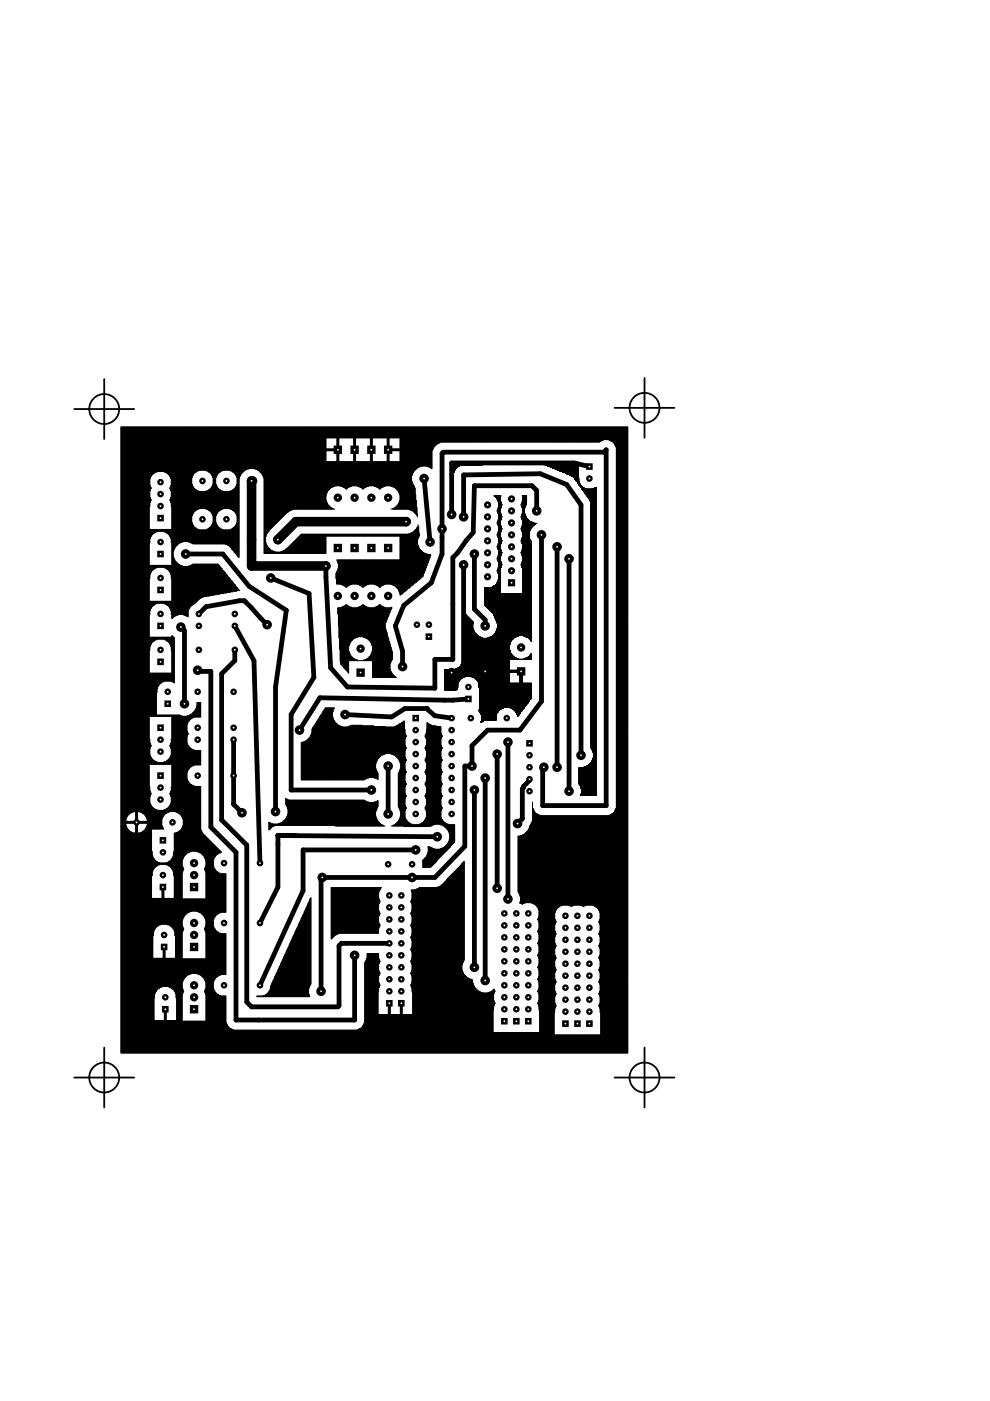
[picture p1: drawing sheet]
<svg xmlns="http://www.w3.org/2000/svg" width="210mm" height="297mm" viewBox="0 0 210 297" stroke-linecap="round" stroke-linejoin="round" font-family="sans-serif">
<g fill="none" stroke="#000" stroke-width=".38">
<path d="M15.7 86.7h12.7M22.1 80.4v12.7M130.3 86.5h12.7M136.7 80.1v12.7M15.7 228.5h12.7M22.1 222.1v12.7M130.3 228.5h12.7M136.7 222.1v12.7"/>
<circle cx="22.1" cy="86.7" r="3.2"/>
<circle cx="136.7" cy="86.5" r="3.2"/>
<circle cx="22.1" cy="228.5" r="3.2"/>
<circle cx="136.7" cy="228.5" r="3.2"/>
</g>
<g fill="none" stroke="#000" stroke-width="1.4" stroke-linecap="butt">
<path d="M125 98.2v1.4M34 109.1v1.4M34 116.8v1.4M34 124.4v1.4M34 132v1.4M34 139.6v1.4M90.9 134.3v1.4M34 153.6v1.4M35.6 148.5v1.4M88.1 151.6v1.4M99.3 147.5v1.4M112.3 156.9v1.4"/>
<path d="M34 163.8v1.3M34.5 177.5v1.4M34.5 187.4v1.4M34.8 200.1v1.4M35.1 213.3v1.4M82.6 212v1.4M85.1 212v1.4M106.9 215.8v1.4M109.5 215.8v1.4M112 215.8v1.4M119.9 216.3v1.4M122.4 216.3v1.4"/>
<path d="M125 216.3v1.4"/>
</g>
<g fill="#000">
<circle cx="34" cy="104.8" r=".7"/>
<circle cx="34" cy="114.9" r=".7"/>
<circle cx="34" cy="107.3" r=".7"/>
<circle cx="34" cy="102.2" r=".7"/>
<circle cx="39.4" cy="117.5" r="1.02"/>
<circle cx="42.9" cy="102" r=".7"/>
<circle cx="42.9" cy="110.1" r=".7"/>
<circle cx="48" cy="102" r=".7"/>
<circle cx="48" cy="110.1" r=".7"/>
<circle cx="53.3" cy="102" r="1.02"/>
<circle cx="58.9" cy="114.4" r="1.02"/>
<circle cx="71.6" cy="105.5" r=".89"/>
<circle cx="75.2" cy="105.5" r=".89"/>
<circle cx="78.7" cy="105.5" r=".89"/>
<circle cx="82.3" cy="105.5" r=".89"/>
<circle cx="86.1" cy="110.6" r="1.02"/>
<circle cx="89.9" cy="101.5" r="1.02"/>
<circle cx="91.2" cy="114.9" r="1.02"/>
<circle cx="93.7" cy="112.1" r="1.02"/>
<circle cx="95.8" cy="109.1" r="1.02"/>
<circle cx="98.3" cy="109.6" r="1.02"/>
<circle cx="98.3" cy="119.7" r="1.02"/>
<circle cx="100.6" cy="117.5" r="1.02"/>
<circle cx="103.4" cy="119.7" r=".76"/>
<circle cx="103.4" cy="114.7" r=".76"/>
<circle cx="103.4" cy="112.1" r=".76"/>
<circle cx="103.4" cy="107" r=".76"/>
<circle cx="103.4" cy="109.6" r=".76"/>
<circle cx="103.4" cy="117.2" r=".76"/>
<circle cx="108.5" cy="118.5" r=".76"/>
<circle cx="108.5" cy="115.9" r=".76"/>
<circle cx="108.5" cy="113.4" r=".76"/>
<circle cx="108.5" cy="108.3" r=".76"/>
<circle cx="108.5" cy="105.8" r=".76"/>
<circle cx="108.5" cy="110.9" r=".76"/>
<circle cx="113.8" cy="108.3" r="1.02"/>
<circle cx="114.8" cy="113.4" r="1.02"/>
<circle cx="118.1" cy="115.9" r="1.02"/>
<circle cx="120.6" cy="118.5" r="1.02"/>
<circle cx="125" cy="101.5" r=".7"/>
<circle cx="34" cy="137.8" r=".7"/>
<circle cx="34" cy="122.5" r=".7"/>
<circle cx="34" cy="130.2" r=".7"/>
<circle cx="38.4" cy="133" r="1.02"/>
<circle cx="42.2" cy="137.8" r=".7"/>
<circle cx="42.2" cy="130.2" r=".7"/>
<circle cx="42.2" cy="132.7" r=".7"/>
<circle cx="49.8" cy="137.8" r=".7"/>
<circle cx="49.8" cy="130.2" r=".7"/>
<circle cx="49.8" cy="132.7" r=".7"/>
<circle cx="56.6" cy="132.4" r="1.02"/>
<circle cx="57.4" cy="122.5" r="1.02"/>
<circle cx="69.1" cy="120" r="1.02"/>
<circle cx="71.6" cy="126.4" r=".89"/>
<circle cx="75.2" cy="126.4" r=".89"/>
<circle cx="76.5" cy="137.5" r=".89"/>
<circle cx="78.7" cy="126.4" r=".89"/>
<circle cx="82.3" cy="126.4" r=".89"/>
<circle cx="88.4" cy="132.4" r=".7"/>
<circle cx="90.9" cy="132.4" r=".7"/>
<circle cx="102.9" cy="132.7" r="1.02"/>
<circle cx="103.4" cy="122.3" r=".76"/>
<circle cx="108.5" cy="121" r=".76"/>
<circle cx="110.5" cy="137.3" r=".89"/>
<circle cx="34" cy="156.8" r=".7"/>
<circle cx="34" cy="159.4" r=".7"/>
<circle cx="35.6" cy="146.7" r=".7"/>
<circle cx="39.1" cy="149.2" r="1.02"/>
<circle cx="41.9" cy="142.1" r="1.02"/>
<circle cx="41.9" cy="156.8" r=".7"/>
<circle cx="41.9" cy="154.3" r=".7"/>
<circle cx="41.9" cy="146.7" r=".7"/>
<circle cx="49.5" cy="156.8" r=".7"/>
<circle cx="49.5" cy="154.3" r=".7"/>
<circle cx="49.5" cy="146.7" r=".7"/>
<circle cx="63.5" cy="154.8" r="1.02"/>
<circle cx="73.2" cy="151.5" r="1.02"/>
<circle cx="85.3" cy="141.3" r="1.02"/>
<circle cx="88.1" cy="154.8" r=".7"/>
<circle cx="88.1" cy="157.3" r=".7"/>
<circle cx="88.1" cy="159.9" r=".7"/>
<circle cx="90.4" cy="150.2" r=".51"/>
<circle cx="95.8" cy="142.6" r="1.02"/>
<circle cx="95.8" cy="152.3" r=".7"/>
<circle cx="95.8" cy="159.9" r=".7"/>
<circle cx="95.8" cy="154.8" r=".7"/>
<circle cx="95.8" cy="157.3" r=".7"/>
<circle cx="99.3" cy="145.7" r=".7"/>
<circle cx="99.8" cy="152.3" r=".7"/>
<circle cx="102.9" cy="142.4" r="1.02"/>
<circle cx="105.4" cy="159.9" r="1.02"/>
<circle cx="107.4" cy="152.3" r=".7"/>
<circle cx="107.7" cy="157.3" r="1.02"/>
<circle cx="29" cy="174.4" r=".7"/>
<circle cx="34" cy="167" r=".7"/>
<circle cx="34" cy="169.5" r=".7"/>
<circle cx="36.6" cy="174.4" r=".7"/>
<circle cx="41.9" cy="164.5" r=".7"/>
<circle cx="49.5" cy="164.5" r=".7"/>
<circle cx="51.3" cy="172.3" r="1.02"/>
<circle cx="58.4" cy="172.1" r="1.02"/>
<circle cx="58.9" cy="177.2" r=".51"/>
<circle cx="78.7" cy="167.5" r="1.02"/>
<circle cx="82.3" cy="172.6" r="1.02"/>
<circle cx="82.3" cy="162.4" r="1.02"/>
<circle cx="88.1" cy="170" r=".7"/>
<circle cx="88.1" cy="162.4" r=".7"/>
<circle cx="88.1" cy="165" r=".7"/>
<circle cx="88.1" cy="167.5" r=".7"/>
<circle cx="88.1" cy="172.6" r=".7"/>
<circle cx="92.7" cy="177.4" r="1.02"/>
<circle cx="95.8" cy="162.4" r=".7"/>
<circle cx="95.8" cy="170" r=".7"/>
<circle cx="95.8" cy="165" r=".7"/>
<circle cx="95.8" cy="172.6" r=".7"/>
<circle cx="95.8" cy="167.5" r=".7"/>
<circle cx="100.1" cy="162.4" r="1.02"/>
<circle cx="100.6" cy="167.5" r="1.02"/>
<circle cx="102.9" cy="165" r="1.02"/>
<circle cx="109.7" cy="174.6" r="1.02"/>
<circle cx="112.3" cy="167.8" r=".7"/>
<circle cx="112.3" cy="162.7" r=".7"/>
<circle cx="112.3" cy="165.2" r=".7"/>
<circle cx="112.3" cy="160.1" r=".7"/>
<circle cx="115.3" cy="162.7" r="1.02"/>
<circle cx="118.1" cy="162.7" r="1.02"/>
<circle cx="120.6" cy="167.8" r="1.02"/>
<circle cx="123.2" cy="160.1" r="1.02"/>
<circle cx="34.5" cy="180.7" r=".7"/>
<circle cx="34.5" cy="185.5" r=".7"/>
<circle cx="34.8" cy="198.2" r=".7"/>
<circle cx="41.1" cy="195.7" r=".89"/>
<circle cx="41.1" cy="185.5" r=".89"/>
<circle cx="41.1" cy="183" r=".89"/>
<circle cx="41.1" cy="198.2" r=".89"/>
<circle cx="47.5" cy="195.7" r=".7"/>
<circle cx="47.5" cy="183" r=".7"/>
<circle cx="55.1" cy="183" r=".7"/>
<circle cx="55.1" cy="195.7" r=".7"/>
<circle cx="68.3" cy="186" r="1.02"/>
<circle cx="82.3" cy="183.2" r=".7"/>
<circle cx="82.5" cy="192.4" r=".7"/>
<circle cx="82.5" cy="194.9" r=".7"/>
<circle cx="82.5" cy="189.9" r=".7"/>
<circle cx="82.5" cy="197.5" r=".7"/>
<circle cx="85.1" cy="192.4" r=".7"/>
<circle cx="85.1" cy="194.9" r=".7"/>
<circle cx="85.1" cy="189.9" r=".7"/>
<circle cx="85.1" cy="197.5" r=".7"/>
<circle cx="87.4" cy="186" r="1.02"/>
<circle cx="87.4" cy="183.2" r=".7"/>
<circle cx="88.1" cy="180.2" r="1.02"/>
<circle cx="105.4" cy="188.3" r="1.02"/>
<circle cx="106.9" cy="198.7" r=".7"/>
<circle cx="106.9" cy="196.2" r=".7"/>
<circle cx="106.9" cy="193.7" r=".7"/>
<circle cx="107.7" cy="190.6" r="1.02"/>
<circle cx="109.5" cy="193.7" r=".7"/>
<circle cx="109.5" cy="198.7" r=".7"/>
<circle cx="109.5" cy="196.2" r=".7"/>
<circle cx="112" cy="196.2" r=".7"/>
<circle cx="112" cy="198.7" r=".7"/>
<circle cx="112" cy="193.7" r=".7"/>
<circle cx="119.9" cy="196.7" r=".7"/>
<circle cx="119.9" cy="199.2" r=".7"/>
<circle cx="119.9" cy="194.2" r=".7"/>
<circle cx="122.4" cy="199.2" r=".7"/>
<circle cx="122.4" cy="196.7" r=".7"/>
<circle cx="122.4" cy="194.2" r=".7"/>
<circle cx="125" cy="194.2" r=".7"/>
<circle cx="125" cy="196.7" r=".7"/>
<circle cx="125" cy="199.2" r=".7"/>
<circle cx="35.1" cy="211.4" r=".7"/>
<circle cx="41.1" cy="211.4" r=".89"/>
<circle cx="41.1" cy="208.9" r=".89"/>
<circle cx="47.5" cy="208.9" r=".7"/>
<circle cx="55.1" cy="208.9" r=".7"/>
<circle cx="68.1" cy="210.2" r="1.02"/>
<circle cx="75.2" cy="202.6" r="1.02"/>
<circle cx="82.5" cy="202.6" r=".7"/>
<circle cx="82.5" cy="210.2" r=".7"/>
<circle cx="82.5" cy="207.6" r=".7"/>
<circle cx="82.5" cy="205.1" r=".7"/>
<circle cx="82.5" cy="200" r=".7"/>
<circle cx="85.1" cy="200" r=".7"/>
<circle cx="85.1" cy="210.2" r=".7"/>
<circle cx="85.1" cy="207.6" r=".7"/>
<circle cx="85.1" cy="205.1" r=".7"/>
<circle cx="85.1" cy="202.6" r=".7"/>
<circle cx="100.6" cy="205.1" r="1.02"/>
<circle cx="102.9" cy="207.9" r="1.02"/>
<circle cx="106.9" cy="203.8" r=".7"/>
<circle cx="106.9" cy="211.4" r=".7"/>
<circle cx="106.9" cy="208.9" r=".7"/>
<circle cx="106.9" cy="214" r=".7"/>
<circle cx="106.9" cy="201.3" r=".7"/>
<circle cx="106.9" cy="206.4" r=".7"/>
<circle cx="109.5" cy="211.4" r=".7"/>
<circle cx="109.5" cy="203.8" r=".7"/>
<circle cx="109.5" cy="206.4" r=".7"/>
<circle cx="109.5" cy="214" r=".7"/>
<circle cx="109.5" cy="208.9" r=".7"/>
<circle cx="109.5" cy="201.3" r=".7"/>
<circle cx="112" cy="211.4" r=".7"/>
<circle cx="112" cy="203.8" r=".7"/>
<circle cx="112" cy="214" r=".7"/>
<circle cx="112" cy="208.9" r=".7"/>
<circle cx="112" cy="201.3" r=".7"/>
<circle cx="112" cy="206.4" r=".7"/>
<circle cx="119.9" cy="211.9" r=".7"/>
<circle cx="119.9" cy="214.5" r=".7"/>
<circle cx="119.9" cy="209.4" r=".7"/>
<circle cx="119.9" cy="206.9" r=".7"/>
<circle cx="119.9" cy="204.3" r=".7"/>
<circle cx="119.9" cy="201.8" r=".7"/>
<circle cx="122.4" cy="211.9" r=".7"/>
<circle cx="122.4" cy="204.3" r=".7"/>
<circle cx="122.4" cy="206.9" r=".7"/>
<circle cx="122.4" cy="214.5" r=".7"/>
<circle cx="122.4" cy="209.4" r=".7"/>
<circle cx="122.4" cy="201.8" r=".7"/>
<circle cx="125" cy="204.3" r=".7"/>
<circle cx="125" cy="214.5" r=".7"/>
<circle cx="125" cy="201.8" r=".7"/>
<circle cx="125" cy="211.9" r=".7"/>
<circle cx="125" cy="206.9" r=".7"/>
<circle cx="125" cy="209.4" r=".7"/>
</g>
<g fill="none" stroke="#000" stroke-width="1.8" stroke-linecap="butt">
<path d="M71.6 94.5v1.8M75.2 94.5v1.8M78.7 94.5v1.8M82.3 94.5v1.8M71.6 115.3v1.8M75.2 115.3v1.8M78.7 115.3v1.8M82.3 115.3v1.8M76.5 141.7v1.8M110.5 141.5v1.7M40.3 188.1h1.7M40.3 214h1.7"/>
<path d="M40.3 200.8h1.7"/>
</g>
<path d="M108.5 122.8v1.5" fill="none" stroke="#000" stroke-width="1.5" stroke-linecap="butt"/>
<g fill="none" stroke="#000" stroke-width="1">
<path d="M125 98.9l-3.3-.7h-25.9v10.9M39.4 117.5h7.8l5.6 6.8 7.9 5.1-2.3 16.3v26.4M89.9 101.5l1.3 13.4M98.3 109.6v-8.9l16.3-.3 5.5 2.3 3.1 4.3v53.1M98.3 119.7v22.7M100.6 117.5v11.6l2.3 2.3v1.3M108.5 110.9v.2M113.8 108.3v-4.3l-1-1h-12.2l-.3 9.9-1.5 1.8-1.8 2.5-1 1v21.6h-3.8v6.1l-18.5-.2-3.6-4.1-1-21.6M114.8 113.4v35.3l-4.6 6.1h-6.8l-3.3 3.3v4.3h-1.5v17l-6.4 6.6h-24.1v24.2M118.1 115.9v46.8M120.7 118.5v49.3M38.4 133l.7 .7v15.5"/>
<path d="M42.2 130.2l1.5-1.6 7.1-1.2h1l4.8 5M49.8 132.7l4 7.4 1.3 42.9M49.8 137.8v2.3l-2.8 2.8v30.9l5.3 5.4v33.3l1 1h18.3l.3-.3v-12.7l.5-.5h10.2M57.4 122.5l8.1 3.3 1 17.8-4.8 7.9v16h17M41.9 142.1l.3 .3h2.5v33l5.3 5.3v35.6h25.2v-14M49.5 156.8v13.7l1.8 1.8M73.2 151.5l9.9 .5 2.8-1.8h4.5l1.8 1.6 3.6 .5M85.3 141.3v-3.3l-1.5-5.3 1.8-4.3 5.8-4.8 2.3-6.1v-21.4l.3-.2h34l.5-.5v75.4h-13.4v-7.6l.2-.5M99.3 148.2l-5.1 .2-26.4-.5-4.3 6.9M102.9 142.4h-7.4l.3 .2M105.4 159.9v28.4M107.7 157.3v33.3"/>
<path d="M58.9 177.2v10.9l-3.8 7.6M58.9 177.2l33.8 .2M58.9 177.2h3.8M82.3 162.4v10.2M100.6 167.5v37.6M102.9 165v42.9M112.3 165.2v.3l-1.3 1.2v.3l-.3 .2v6.4l-1 1M88.1 180.2h-23.8v8.6l-9.2 20.1"/>
</g>
<path d="M53.3 102v18h15.8M86.1 110.6h-23.4l-3.8 3.8" fill="none" stroke="#000" stroke-width="2"/>
<g fill="none" stroke="#000" stroke-width=".64">
<path d="M69.1 95.4h2.5M71.6 92.8v5.1M75.2 92.8v5.1M78.7 92.8v5.1M82.3 92.8v5.1M82.3 95.4h2.5M108 142.4h2.5v2.5M26.6 174.4h4.7M29 172v4.7M34.5 188.1v2.3M34.8 200.8v2.3M35.1 214v2.3"/>
<path d="M82.6 212.7v2.4M85.1 212.7v2.4"/>
</g>
<g fill="none" stroke="#000" stroke-width=".21">
<path d="M25.7 98h65.9M25.7 98.2h65.9M25.7 98.3h65.9M25.7 98.4h65.9M25.7 98.5h65.9M25.7 98.7h65.9M25.7 98.8h65.9M25.7 90.5h107.4v132.8h-107.4zM25.7 90.7h107.4M25.7 90.8h107.4M25.7 90.9h107.4M25.7 91h107.4"/>
<path d="M25.7 91.2h107.4M25.7 91.3h107.4M25.7 91.4h107.4M25.7 91.6h107.4M25.7 91.7h107.4M25.7 91.8h107.4M25.7 91.9h107.4M25.7 92.1h107.4M25.7 92.2h107.4M25.7 92.3h107.4M25.7 92.4h107.4M25.7 92.6h107.4"/>
<path d="M25.7 92.7h107.4M25.7 92.8h107.4M25.7 92.9h43.4M25.7 93.1h43.4M25.7 93.2h43.4M25.7 93.3h43.4M25.7 93.5h43.4M25.7 93.6h43.4M25.7 93.7h43.4M25.7 93.8h43.4M25.7 94h43.4M25.7 94.1h43.4"/>
<path d="M25.7 94.2h43.4M25.7 94.3h43.4M25.7 94.5h43.4M25.7 94.6h43.4M25.7 94.7h43.4M25.7 94.9h43.4M25.7 95h43.4M25.7 95.1h43.4M25.7 95.2h43.4M25.7 95.4h43.4M25.7 95.5h43.4M25.7 95.6h43.4"/>
<path d="M25.7 95.7h43.4M25.7 95.9h43.4M25.7 96h43.4M25.7 96.1h43.4M25.7 96.3h43.4M25.7 96.4h43.4M25.7 96.5h43.4M25.7 96.6h43.4M25.7 96.8h43.4M25.7 96.9h43.4M25.7 97h43.4M25.7 97.1h43.4"/>
<path d="M25.7 97.3h43.4M25.7 97.4h43.4M25.7 97.5h43.4M25.7 97.6h43.4M25.7 97.8h43.4M25.7 97.9h65.9M25.8 90.5v132.8M25.9 90.5v132.8M26 90.5v132.8M26.2 90.5v132.8M26.3 90.5v132.8M26.4 90.5v132.8"/>
<path d="M26.5 90.5v132.8M26.7 90.5v132.8M26.8 90.5v83.1h-1.1M26.9 90.5v82.7h-1.2M27.1 90.5v82.6h-1.4M27.2 90.5v82.3h-1.5M27.3 90.5v82.2h-1.6M27.4 90.5v82.1h-1.7M27.6 90.5v82M27.7 90.5v82h-2M27.8 90.5v81.8h-2.1M27.9 90.5v81.7"/>
<path d="M28.1 90.5v81.7M28.2 90.5v81.7h-2.5M28.3 90.5v81.6M28.4 90.5v81.6M28.6 90.5v81.6M28.7 90.5v81.6M28.8 90.5v81.6M29 90.5v81.6M29.1 90.5v81.6M29.2 90.5v81.6M29.3 90.5v81.6M29.5 90.5v81.6"/>
<path d="M29.6 90.5v81.6M29.7 90.5v81.7h6.1v-1.1h6.7M29.8 90.5v81.7M30 90.5v81.7M30.1 90.5v81.8h5.3v-.9M30.2 90.5v82h5.1v-1.1h7.2M30.4 90.5v82M30.5 90.5v82.1h4.6v-.9M30.6 90.5v82.2h4.3v-1M30.7 90.5v82.3h4.1v-1.1h7.7M30.9 90.5v82.6h3.8v-1.3M31 90.5v82.7h3.5v-1.4"/>
<path d="M31.1 90.5v83.1h3.3v-1.8M31.2 90.5v132.8M31.4 90.5v132.8M31.5 90.5v132.8M31.6 90.5v132.8M31.8 90.5v16.9h-6.1M31.9 90.5v11h-6.2M32 90.5v10.6h-6.3M32.1 90.5v10.5h-6.4M32.3 90.5v10.2h-6.6M32.4 90.5v10.1h-6.7M32.5 90.5v9.9h-6.8"/>
<path d="M32.6 90.5v9.8M32.8 90.5v9.8h-7.1M32.9 90.5v9.7h-7.2M33 90.5v9.6M33.1 90.5v9.6M33.3 90.5v9.6h-7.6M33.4 90.5v9.4M33.5 90.5v9.4M33.7 90.5v9.4M33.8 90.5v9.4M33.9 90.5v9.4M34 90.5v9.4"/>
<path d="M34.2 90.5v9.4M34.3 90.5v9.4M34.4 90.5v9.4M34.5 90.5v9.4M34.7 90.5v9.4M34.8 90.5v9.6h6.9v-9.6M34.9 90.5v9.6M35.1 90.5v9.6M35.2 90.5v9.7h6.2v-9.7M35.3 90.5v9.8h6v-9.8M35.4 90.5v9.8M35.6 90.5v9.9h5.5v-9.9"/>
<path d="M35.7 90.5v10.1h5.3M35.8 90.5v10.2h5.2v-10.2M35.9 90.5v10.5h4.9M36.1 90.5v10.6h4.7M36.2 90.5v11h4.4M36.3 90.5v16.9h14.4M36.4 90.5v40.7M36.6 90.5v40.5h-.2M36.7 90.5v40.4h-.3M36.8 90.5v26.3h-.4M37 90.5v25.9h-.6M37.1 90.5v25.7h-.7"/>
<path d="M37.2 90.5v25.4h-.8M37.3 90.5v25.3h-.9M37.5 90.5v25.2h-1.1M37.6 90.5v25.1h-1.2M37.7 90.5v24.9h-1.3M37.8 90.5v24.8h-1.4M38 90.5v24.7M38.1 90.5v24.7h-1.7M38.2 90.5v24.5M38.4 90.5v24.5h-2.1v-2.7M38.5 90.5v24.4M38.6 90.5v24.4"/>
<path d="M38.7 90.5v24.4h-2.4M38.9 90.5v24.3M39 90.5v24.3M39.1 90.5v24.3M39.2 90.5v24.3M39.4 90.5v24.3M39.5 90.5v24.3M39.6 90.5v24.3M39.8 90.5v24.3M39.9 90.5v24.3M40 90.5v24.4h10.7M40.1 90.5v24.4"/>
<path d="M40.3 90.5v24.4M40.4 90.5v24.5h10.3M40.5 90.5v24.5M40.6 90.5v24.7h10.1M40.8 90.5v10.7h-4.6M40.9 90.5v10.3h-5M41.5 90.5v9.6M41.8 90.5v9.4h-16.1M41.9 90.5v9.3M42 90.5v9.3M42.2 90.5v9.3h-16.5M42.3 90.5v9.2"/>
<path d="M42.4 90.5v9.2M42.5 90.5v9.2M42.7 90.5v9.2M42.8 90.5v9.2M42.9 90.5v9.2M43.1 90.5v9.2M43.2 90.5v9.2M43.3 90.5v9.2M43.4 90.5v9.2M43.6 90.5v9.2M43.7 90.5v9.3h3.5v-9.3M43.8 90.5v9.3"/>
<path d="M43.9 90.5v9.3M44.1 90.5v9.4h2.8v-9.4M44.2 90.5v9.6h2.5v-9.6M44.3 90.5v9.6M44.5 90.5v9.7h2v-9.7M44.6 90.5v9.8h1.8v-9.8M44.7 90.5v9.9h1.5v-9.9M44.8 90.5v10.2h1.3v-10.2M45 90.5v10.3h1v-10.3M45.1 90.5v10.7h.7v-10.7M45.2 90.5v24.8M45.3 90.5v24.8"/>
<path d="M45.5 90.5v24.8M45.6 90.5v24.8M45.7 90.5v24.8M46.6 90.5v9.6M47 90.5v9.3M47.1 90.5v9.3M47.4 90.5v9.2M47.5 90.5v9.2M47.6 90.5v9.2M47.8 90.5v9.2M47.9 90.5v9.2M48 90.5v9.2"/>
<path d="M48.1 90.5v9.2M48.3 90.5v9.2M48.4 90.5v9.2M48.5 90.5v9.2M48.6 90.5v9.2M48.8 90.5v9.3h3v-9.3M48.9 90.5v9.3M49 90.5v9.3M49.1 90.5v9.4h2.6v-9.4M49.3 90.5v9.6h2.3v-9.6M49.4 90.5v9.6M49.5 90.5v9.7h1.9v-9.7"/>
<path d="M49.7 90.5v9.8h1.6v-9.8M49.8 90.5v9.9h1.4v-9.9M49.9 90.5v10.2h1.2v-10.2M50 90.5v10.3h.9M50.2 90.5v10.7h.6M50.3 90.5v27.3h.4M50.4 90.5v27.5h.3M50.5 90.5v27.6h.2M50.7 90.5v27.7M50.8 90.5v10.8h-.5M50.9 90.5v10.5h-.7M51.9 90.5v9.2"/>
<path d="M52.1 90.5v9.2h-26.4M52.2 90.5v9.1M52.3 90.5v9.1h-26.6M52.5 90.5v8.9M52.6 90.5v8.9M52.7 90.5v8.9h-27M52.8 90.5v8.8M53 90.5v8.8M53.1 90.5v8.8M53.2 90.5v8.8M53.3 90.5v8.8M53.5 90.5v8.8"/>
<path d="M53.6 90.5v8.8M53.7 90.5v8.8M53.8 90.5v8.8M54 90.5v8.9h34.3v-8.9M54.1 90.5v8.9M54.2 90.5v8.9M54.4 90.5v9.1h33.7v-9.1M54.5 90.5v9.1M54.6 90.5v9.2h33.4v-9.2M54.7 90.5v9.2M54.9 90.5v9.3h33v-9.3M55 90.5v9.4h32.8v-9.4"/>
<path d="M55.1 90.5v9.6h32.5M55.2 90.5v9.7h32.4v-9.7M55.4 90.5v9.8h32.1M55.5 90.5v9.9h32v-9.9M55.6 90.5v10.2h31.8M55.8 90.5v10.5h31.4M55.9 90.5v10.8h31.3M56 90.5v26.8h13.1v-4M56.1 90.5v26.8M56.3 90.5v26.8M56.4 90.5v23.3h-.4M56.5 90.5v22.9h-.5"/>
<path d="M56.6 90.5v22.6h-.6M56.8 90.5v22.4h-.8M56.9 90.5v22.3h-.9M57 90.5v22.1h-1M57.2 90.5v21.9h-1.2M57.3 90.5v21.8h-1.3M57.4 90.5v21.6h-1.4M57.5 90.5v21.5h-1.5M57.7 90.5v21.4h-1.7M57.8 90.5v21.2h-1.8M57.9 90.5v21.1h-1.9M58 90.5v21h-2"/>
<path d="M58.2 90.5v20.9h-2.2M58.3 90.5v20.7h-2.3M58.4 90.5v20.6h-2.4M58.5 90.5v20.5h-2.5M58.7 90.5v20.4h-2.7M58.8 90.5v20.2h-2.8M58.9 90.5v20.1h-2.9M59.1 90.5v20h-3.1M59.2 90.5v19.8h-3.2M59.3 90.5v19.7h-3.3M59.4 90.5v19.6h-3.4M59.6 90.5v19.5h-3.6"/>
<path d="M59.7 90.5v19.3h-3.7M59.8 90.5v19.2h-3.8M59.9 90.5v19.1h-3.9M60.1 90.5v19h-4.1M60.2 90.5v18.8h-4.2M60.3 90.5v18.7h-4.3M60.5 90.5v18.6h-4.5M60.6 90.5v18.5h-4.6M60.7 90.5v18.3h-4.7M60.8 90.5v18.2M61 90.5v18.2h-5M61.1 90.5v18.1h-5.1"/>
<path d="M61.2 90.5v17.9h-5.2M61.3 90.5v17.8M61.5 90.5v17.8h-5.5M61.6 90.5v17.7M61.7 90.5v17.7h-5.7M61.8 90.5v17.6M62 90.5v17.6M62.1 90.5v17.6h-6.1M62.2 90.5v17.4M62.4 90.5v17.4M62.5 90.5v17.4M62.6 90.5v17.4"/>
<path d="M62.7 90.5v17.4M62.9 90.5v17.4M63 90.5v17.4M63.1 90.5v17.4M63.2 90.5v17.4M63.4 90.5v17.4M63.5 90.5v17.4M63.6 90.5v17.4M63.8 90.5v17.4M63.9 90.5v17.4M64 90.5v17.4M64.1 90.5v17.4"/>
<path d="M64.3 90.5v17.4M64.4 90.5v17.4M64.5 90.5v17.4M64.6 90.5v17.4M64.8 90.5v17.4M64.9 90.5v17.4M65 90.5v17.4M65.2 90.5v17.4M65.3 90.5v17.4M65.4 90.5v17.4M65.5 90.5v17.4M65.7 90.5v17.4"/>
<path d="M65.8 90.5v17.4M65.9 90.5v17.4M66 90.5v17.4M66.2 90.5v17.4M66.3 90.5v17.4M66.4 90.5v17.4M66.5 90.5v17.4M66.7 90.5v17.4M66.8 90.5v17.4M66.9 90.5v17.4M67.1 90.5v17.4M67.2 90.5v17.4"/>
<path d="M67.3 90.5v17.4M67.4 90.5v17.4M67.6 90.5v17.4M67.7 90.5v17.4M67.8 90.5v17.4M67.9 90.5v17.4M68.1 90.5v17.4M68.2 90.5v17.4M68.3 90.5v17.4M68.5 90.5v17.4M68.6 90.5v17.4M68.7 90.5v17.4"/>
<path d="M68.8 90.5v17.4M69 90.5v17.4M69.1 90.5v17.4M69.2 97.9v7h-13.2M69.2 90.5v2.3M69.3 97.9v6.6h-13.3M69.3 90.5v2.3M69.5 97.9v6.4h-13.5M69.5 90.5v2.3M69.6 97.9v6.1h-13.6M69.6 90.5v2.3M69.7 97.9v6h-13.7"/>
<path d="M69.7 90.5v2.3M69.9 97.9v5.8h-13.9M69.9 90.5v2.3M70 97.9v5.7h-14M70 90.5v2.3M70.1 97.9v5.6h-14.1M70.1 90.5v2.3M70.2 90.5v2.3M70.2 97.9v5.5M70.4 97.9v5.5h-14.4M70.4 90.5v2.3M70.5 90.5v2.3"/>
<path d="M70.5 97.9v5.3M70.6 97.9v5.3h-14.6M70.6 90.5v2.3M70.7 90.5v2.3M70.7 97.9v5.2M70.9 90.5v2.3M70.9 97.9v5.2M71 97.9v5.2h-15M71 90.5v2.3M71.1 90.5v2.3M71.1 97.9v5.1M71.2 90.5v2.3"/>
<path d="M71.2 97.9v5.1M71.4 90.5v2.3M71.4 97.9v5.1M71.5 90.5v2.3M71.5 97.9v5.1M71.6 90.5v2.3M71.6 97.9v5.1M71.8 90.5v2.3M71.8 97.9v5.1M71.9 90.5v2.3M71.9 97.9v5.1M72 90.5v2.3"/>
<path d="M72 97.9v5.1M72.1 90.5v2.3M72.1 97.9v5.1M72.3 97.9v5.2h2.2v-5.2M72.3 90.5v2.3M72.4 90.5v2.3M72.4 97.9v5.2M72.5 90.5v2.3M72.5 97.9v5.2M72.6 97.9v5.3h1.6v-5.3M72.6 90.5v2.3M72.8 90.5v2.3"/>
<path d="M72.8 97.9v5.3M72.9 97.9v5.5h1v-5.5M72.9 90.5v2.3M73 90.5v2.3M73 97.9v5.5M73.2 97.9v5.6h.5v-5.6M73.2 90.5v2.3M73.3 97.9v5.7h.2v-5.7M73.3 90.5v2.3M73.4 90.5v2.3M73.4 97.9v5.8M73.5 90.5v2.3"/>
<path d="M73.7 90.5v2.3M73.8 90.5v2.3M73.8 97.9v5.5M73.9 90.5v2.3M74 90.5v2.3M74 97.9v5.3M74.2 90.5v2.3M74.3 90.5v2.3M74.3 97.9v5.2M74.4 90.5v2.3M74.4 97.9v5.2M74.5 90.5v2.3"/>
<path d="M74.7 90.5v2.3M74.7 97.9v5.1M74.8 90.5v2.3M74.8 97.9v5.1M74.9 90.5v2.3M74.9 97.9v5.1M75.1 90.5v2.3M75.1 97.9v5.1M75.2 90.5v2.3M75.2 97.9v5.1M75.3 90.5v2.3M75.3 97.9v5.1"/>
<path d="M75.4 90.5v2.3M75.4 97.9v5.1M75.6 90.5v2.3M75.6 97.9v5.1M75.7 90.5v2.3M75.7 97.9v5.1M75.8 97.9v5.2h2.3v-5.2M75.8 90.5v2.3M75.9 90.5v2.3M75.9 97.9v5.2M76.1 90.5v2.3M76.1 97.9v5.2"/>
<path d="M76.2 97.9v5.3h1.5v-5.3M76.2 90.5v2.3M76.3 90.5v2.3M76.3 97.9v5.3M76.5 97.9v5.5h1v-5.5M76.5 90.5v2.3M76.6 90.5v2.3M76.6 97.9v5.5M76.7 97.9v5.6h.5v-5.6M76.7 90.5v2.3M76.8 97.9v5.7h.3v-5.7M76.8 90.5v2.3"/>
<path d="M77 90.5v2.3M77 97.9v5.8M77.1 90.5v2.3M77.2 90.5v2.3M77.3 90.5v2.3M77.3 97.9v5.5M77.5 90.5v2.3M77.6 90.5v2.3M77.6 97.9v5.3M77.7 90.5v2.3M77.9 90.5v2.3M77.9 97.9v5.2"/>
<path d="M78 90.5v2.3M78 97.9v5.2M78.1 90.5v2.3M78.2 90.5v2.3M78.2 97.9v5.1M78.4 90.5v2.3M78.4 97.9v5.1M78.5 90.5v2.3M78.5 97.9v5.1M78.6 90.5v2.3M78.6 97.9v5.1M78.7 90.5v2.3"/>
<path d="M78.7 97.9v5.1M78.9 90.5v2.3M78.9 97.9v5.1M79 90.5v2.3M79 97.9v5.1M79.1 90.5v2.3M79.1 97.9v5.1M79.2 90.5v2.3M79.2 97.9v5.1M79.4 97.9v5.2h2.3v-5.2M79.4 90.5v2.3M79.5 90.5v2.3"/>
<path d="M79.5 97.9v5.2M79.6 90.5v2.3M79.6 97.9v5.2M79.8 97.9v5.3h1.5v-5.3M79.8 90.5v2.3M79.9 90.5v2.3M79.9 97.9v5.3M80 97.9v5.5h1v-5.5M80 90.5v2.3M80.1 90.5v2.3M80.1 97.9v5.5M80.3 97.9v5.6h.5v-5.6"/>
<path d="M80.3 90.5v2.3M80.4 97.9v5.7h.2v-5.7M80.4 90.5v2.3M80.5 90.5v2.3M80.5 97.9v5.8M80.6 90.5v2.3M80.8 90.5v2.3M80.9 90.5v2.3M80.9 97.9v5.5M81 90.5v2.3M81.2 90.5v2.3M81.2 97.9v5.3"/>
<path d="M81.3 90.5v2.3M81.4 90.5v2.3M81.4 97.9v5.2M81.5 90.5v2.3M81.5 97.9v5.2M81.7 90.5v2.3M81.8 90.5v2.3M81.8 97.9v5.1M81.9 90.5v2.3M81.9 97.9v5.1M82 90.5v2.3M82 97.9v5.1"/>
<path d="M82.2 90.5v2.3M82.2 97.9v5.1M82.3 90.5v2.3M82.3 97.9v5.1M82.4 90.5v2.3M82.4 97.9v5.1M82.6 90.5v2.3M82.6 97.9v5.1M82.7 90.5v2.3M82.7 97.9v5.1M82.8 90.5v2.3M82.8 97.9v5.1"/>
<path d="M82.9 97.9v5.2h5v5.6h.5M82.9 90.5v2.3M83.1 90.5v2.3M83.1 97.9v5.2M83.2 90.5v2.3M83.2 97.9v5.2M83.3 97.9v5.3h4.6M83.3 90.5v2.3M83.4 90.5v2.3M83.4 97.9v5.3M83.6 97.9v5.5h4.3M83.6 90.5v2.3"/>
<path d="M83.7 90.5v2.3M83.7 97.9v5.5M83.8 97.9v5.6h4.2v5.3h.4M83.8 90.5v2.3M83.9 97.9v5.7h4.1M83.9 90.5v2.3M84.1 97.9v5.8h3.9M84.1 90.5v2.3M84.2 97.9v6h3.8M84.2 90.5v2.3M84.3 97.9v6.1h3.7M84.3 90.5v2.3"/>
<path d="M84.5 97.9v6.4h3.5M84.5 90.5v2.3M84.6 97.9v6.6h3.4M84.6 90.5v2.3M84.7 97.9v7h3.4v4.1h.4v.6M84.7 90.5v2.3M84.8 90.5v17.4M84.8 92.9h48.3M84.8 93.1h48.3M84.8 93.2h48.3M84.8 94.9h7.1M84.8 95.1h7"/>
<path d="M84.8 95.4h6.9M84.8 95.6h6.8M84.8 95.7h6.8M84.8 95.9h6.8M84.8 96h6.8M84.8 96.1h6.8M84.8 96.3h6.8M84.8 96.4h6.8M84.8 96.5h6.8M84.8 96.6h6.8M84.8 96.8h6.8M84.8 96.9h6.8"/>
<path d="M84.8 97h6.8M84.8 97.1h6.8M84.8 97.3h6.8M84.8 97.4h6.8M84.8 97.5h6.8M84.8 97.6h6.8M84.8 97.8h6.8M85 90.5v17.4M85.1 90.5v17.4M85.2 90.5v17.4M85.3 90.5v17.4M85.5 90.5v17.4"/>
<path d="M85.6 90.5v17.4M85.7 90.5v17.4M85.9 90.5v17.4M86 90.5v17.4M86.1 90.5v17.4M86.2 90.5v17.4M86.4 90.5v17.4M86.5 90.5v17.4M86.6 90.5v17.4M86.7 90.5v17.6h1.7M86.9 90.5v17.6M87 90.5v17.6"/>
<path d="M87.1 90.5v17.7h1.3M87.2 90.5v17.7M87.4 90.5v10.3h-31.6M88.4 90.5v8.8h-62.7M88.5 90.5v8.7M88.6 90.5v8.7h-62.9M88.8 90.5v8.5M88.9 90.5v8.5h-63.2M89 90.5v8.4M89.2 90.5v8.4M89.3 90.5v8.4h-63.6M89.4 90.5v8.3"/>
<path d="M89.5 90.5v8.3M89.7 90.5v8.3M89.8 90.5v8.3M89.9 90.5v8.3M90 90.5v8.3M90.2 90.5v8.3M90.3 90.5v8.3M90.4 90.5v8.3M90.6 90.5v8.4h1M90.7 90.5v8.4M90.8 90.5v8.4M90.9 90.5v8.5h.7"/>
<path d="M91.1 90.5v8.5M91.2 90.5v8.7h.4M91.3 90.5v8.7M91.4 90.5v8.8h.2M91.6 90.5v8.9M91.7 90.5v5h-6.9M91.8 90.5v4.7h-7M91.9 90.5v4.5h-7.1M92.1 90.5v4.2h-7.3M92.2 90.5v4.1h-7.4M92.3 90.5v4h-7.5M92.5 90.5v3.8h-7.7"/>
<path d="M92.6 90.5v3.7h-7.8M92.7 90.5v3.6M92.8 90.5v3.6h-8M93 90.5v3.5M93.1 90.5v3.5h-8.3M93.2 90.5v3.3M93.3 90.5v3.3h-8.5M93.5 90.5v3.2M93.6 90.5v3.2M93.7 90.5v3.2M93.9 90.5v3.2M94 90.5v3.2"/>
<path d="M94.1 90.5v3.2M94.2 90.5v3.2M94.4 90.5v3.2M94.5 90.5v3.2M94.6 90.5v3.2M94.7 90.5v3.2M94.9 90.5v3.2M95 90.5v3.2M95.1 90.5v3.2M95.3 90.5v3.2M95.4 90.5v3.2M95.5 90.5v3.2"/>
<path d="M95.6 90.5v3.2M95.8 90.5v3.2M95.9 98.2h26.7M95.9 98.3h26.7M95.9 99.4h.6M95.9 99.7h.5M95.9 99.9h.4M95.9 90.5v3.2M96 98v10.3h-.1M96 90.5v3.2M96.1 98v10.1h-.2M96.1 90.5v3.2"/>
<path d="M96.3 98v2.1h-.4M96.3 90.5v3.2M96.4 98v1.8h-.5M96.4 90.5v3.2M96.5 98v1.6h-.6M96.5 90.5v3.2M96.6 98v1.3h-.7M96.6 90.5v3.2M96.8 98v1.2h-.9M96.8 90.5v3.2M96.9 98v1h-1M96.9 90.5v3.2"/>
<path d="M97 90.5v3.2M97 98v.9M97.2 98v.9h-1.3M97.2 90.5v3.2M97.3 90.5v3.2M97.3 98v.8M97.4 98v.8h-1.5M97.4 90.5v3.2M97.5 90.5v3.2M97.5 98v.7M97.7 98v.7h-1.8M97.7 90.5v3.2"/>
<path d="M97.8 90.5v3.2M97.8 98v.5M97.9 90.5v3.2M97.9 98v.5M98 90.5v3.2M98 98v.5M98.2 90.5v3.2M98.2 98v.5M98.3 90.5v3.2M98.3 98v.5M98.4 90.5v3.2M98.4 98v.5"/>
<path d="M98.6 90.5v3.2M98.6 98v.5M98.7 90.5v3.2M98.7 98v.5M98.8 90.5v3.2M98.8 98v.5M98.9 90.5v3.2M98.9 98v.5M99.1 90.5v3.2M99.1 98v.5M99.2 90.5v3.2M99.2 98v.5"/>
<path d="M99.3 90.5v3.2M99.3 98v.5M99.4 90.5v3.2M99.4 98v.5M99.6 90.5v3.2M99.6 98v.5M99.7 90.5v3.2M99.7 98v.5M99.8 90.5v3.2M99.8 98v.5M99.9 90.5v3.2M99.9 98v.5"/>
<path d="M100.1 90.5v3.2M100.1 98v.5M100.2 90.5v3.2M100.2 98v.5M100.3 90.5v3.2M100.3 98v.5M100.5 90.5v3.2M100.5 98v.5M100.6 90.5v3.2M100.6 98v.5M100.7 90.5v3.2M100.7 98v.5"/>
<path d="M100.8 90.5v3.2M100.8 98v.5M101 90.5v3.2M101 98v.5M101.1 90.5v3.2M101.1 98v.5M101.2 90.5v3.2M101.2 98v.5M101.3 90.5v3.2M101.3 98v.5M101.5 90.5v3.2M101.5 98v.5"/>
<path d="M101.6 90.5v3.2M101.6 98v.5M101.7 90.5v3.2M101.7 98v.5M101.9 90.5v3.2M101.9 98v.5M102 90.5v3.2M102 98v.5M102.1 90.5v3.2M102.1 98v.5M102.2 98v.5h-6.3M102.2 90.5v3.2"/>
<path d="M102.4 90.5v3.2M102.4 98v.4M102.5 90.5v3.2M102.5 98v.4M102.6 90.5v3.2M102.6 98v.4M102.7 90.5v3.2M102.7 98v.4M102.9 90.5v3.2M102.9 98v.4M103 90.5v3.2M103 98v.4"/>
<path d="M103.1 90.5v3.2M103.1 98v.4M103.3 90.5v3.2M103.3 98v.4M103.4 90.5v3.2M103.4 98v.4M103.5 90.5v3.2M103.5 98v.4M103.6 90.5v3.2M103.6 98v.4M103.8 90.5v3.2M103.8 98v.4"/>
<path d="M103.9 90.5v3.2M103.9 98v.4M104 90.5v3.2M104 98v.4M104.1 90.5v3.2M104.1 98v.4M104.3 90.5v3.2M104.3 98v.4M104.4 90.5v3.2M104.4 98v.4M104.5 90.5v3.2M104.5 98v.4"/>
<path d="M104.6 90.5v3.2M104.6 98v.4M104.8 90.5v3.2M104.8 98v.4M104.9 90.5v3.2M104.9 98v.4M105 90.5v3.2M105 98v.4M105.2 90.5v3.2M105.2 98v.4M105.3 90.5v3.2M105.3 98v.4"/>
<path d="M105.4 90.5v3.2M105.4 98v.4M105.5 90.5v3.2M105.5 98v.4M105.7 90.5v3.2M105.7 98v.4M105.8 90.5v3.2M105.8 98v.4M105.9 90.5v3.2M105.9 98v.4M106 90.5v3.2M106 98v.4"/>
<path d="M106.2 90.5v3.2M106.2 98v.4M106.3 90.5v3.2M106.3 98v.4M106.4 90.5v3.2M106.4 98v.4M106.6 90.5v3.2M106.6 98v.4M106.7 90.5v3.2M106.7 98v.4M106.8 90.5v3.2M106.8 98v.4"/>
<path d="M106.9 90.5v3.2M106.9 98v.4M107.1 90.5v3.2M107.1 98v.4M107.2 90.5v3.2M107.2 98v.4M107.3 90.5v3.2M107.3 98v.4M107.4 90.5v3.2M107.4 98v.4M107.6 90.5v3.2M107.6 98v.4"/>
<path d="M107.7 90.5v3.2M107.7 98v.4M107.8 90.5v3.2M107.8 98v.4M108 90.5v3.2M108 98v.4M108.1 90.5v3.2M108.1 98v.4M108.2 90.5v3.2M108.2 98v.4M108.3 90.5v3.2M108.3 98v.4"/>
<path d="M108.5 90.5v3.2M108.5 98v.4M108.6 90.5v3.2M108.6 98v.4M108.7 90.5v3.2M108.7 98v.4M108.8 90.5v3.2M108.8 98v.4M109 90.5v3.2M109 98v.4M109.1 90.5v3.2M109.1 98v.4"/>
<path d="M109.2 90.5v3.2M109.2 98v.4M109.3 90.5v3.2M109.3 98v.4M109.5 90.5v3.2M109.5 98v.4M109.6 90.5v3.2M109.6 98v.4M109.7 90.5v3.2M109.7 98v.4M109.9 90.5v3.2M109.9 98v.4"/>
<path d="M110 90.5v3.2M110 98v.4M110.1 90.5v3.2M110.1 98v.4M110.2 98v.4h-14.3M110.2 90.5v3.2M110.4 90.5v3.2M110.4 98v.3M110.5 90.5v3.2M110.5 98v.3M110.6 90.5v3.2M110.6 98v.3"/>
<path d="M110.7 90.5v3.2M110.7 98v.3M110.9 90.5v3.2M110.9 98v.3M111 90.5v3.2M111 98v.3M111.1 90.5v3.2M111.1 98v.3M111.3 90.5v3.2M111.3 98v.3M111.4 90.5v3.2M111.4 98v.3"/>
<path d="M111.5 90.5v3.2M111.5 98v.3M111.6 90.5v3.2M111.6 98v.3M111.8 90.5v3.2M111.8 98v.3M111.9 90.5v3.2M111.9 98v.3M112 90.5v3.2M112 98v.3M112.1 90.5v3.2M112.1 98v.3"/>
<path d="M112.3 90.5v3.2M112.3 98v.3M112.4 90.5v3.2M112.4 98v.3M112.5 90.5v3.2M112.5 98v.3M112.6 90.5v3.2M112.6 98v.3M112.8 90.5v3.2M112.8 98v.3M112.9 90.5v3.2M112.9 98v.3"/>
<path d="M113 90.5v3.2M113 98v.3M113.2 90.5v3.2M113.2 98v.3M113.3 90.5v3.2M113.3 98v.3M113.4 90.5v3.2M113.4 98v.3M113.5 90.5v3.2M113.5 98v.3M113.7 90.5v3.2M113.7 98v.3"/>
<path d="M113.8 90.5v3.2M113.8 98v.3M113.9 90.5v3.2M113.9 98v.3M114 90.5v3.2M114 98v.3M114.2 90.5v3.2M114.2 98v.3M114.3 90.5v3.2M114.3 98v.3M114.4 90.5v3.2M114.4 98v.3"/>
<path d="M114.6 90.5v3.2M114.6 98v.3M114.7 90.5v3.2M114.7 98v.3M114.8 90.5v3.2M114.8 98v.3M114.9 90.5v3.2M114.9 98v.3M115.1 90.5v3.2M115.1 98v.3M115.2 98v.4h7.4M115.2 90.5v3.2"/>
<path d="M115.3 90.5v3.2M115.3 98v.4M115.4 90.5v3.2M115.4 98v.4M115.6 98v.5h7M115.6 90.5v3.2M115.7 90.5v3.2M115.7 98v.5M115.8 98v.7h6.8M115.8 90.5v3.2M116 90.5v3.2M116 98v.7"/>
<path d="M116.1 98v.8h6.5M116.1 90.5v3.2M116.2 90.5v3.2M116.2 98v.8M116.3 90.5v3.2M116.3 98v.8M116.5 98v.9h6.1M116.5 90.5v3.2M116.6 90.5v3.2M116.6 98v.9M116.7 98v1h5.9M116.7 90.5v3.2"/>
<path d="M116.8 90.5v3.2M116.8 98v1M117 90.5v3.2M117 98v1M117.1 98v1.2h5.5M117.1 90.5v3.2M117.2 90.5v3.2M117.2 98v1.2M117.3 98v1.3h5.3M117.3 90.5v3.2M117.5 90.5v3.2M117.5 98v1.3"/>
<path d="M117.6 90.5v3.2M117.6 98v1.3M117.7 98v1.4h4.9M117.7 90.5v3.2M117.9 90.5v3.2M117.9 98v1.4M118 98v1.6h4.6M118 90.5v3.2M118.1 90.5v3.2M118.1 98v1.6M118.2 98v1.7h4.4M118.2 90.5v3.2"/>
<path d="M118.4 90.5v3.2M118.4 98v1.7M118.5 90.5v3.2M118.5 98v1.7M118.6 98v1.8h4M118.6 90.5v3.2M118.7 90.5v3.2M118.7 98v1.8M118.9 98v1.9h3.7M118.9 90.5v3.2M119 90.5v3.2M119 98v1.9"/>
<path d="M119.1 90.5v3.2M119.1 98v1.9M119.3 98v2.1h3.3M119.3 90.5v3.2M119.4 90.5v3.2M119.4 98v2.1M119.5 98v2.2h3.1M119.5 90.5v3.2M119.6 90.5v3.2M119.6 98v2.2M119.8 90.5v3.2M119.8 98v2.2"/>
<path d="M119.9 98v2.3h2.7M119.9 90.5v3.2M120 90.5v3.2M120 98v2.3M120.1 98v2.4h2.5M120.1 90.5v3.2M120.3 90.5v3.2M120.3 98v2.4M120.4 90.5v3.2M120.4 98v2.4M120.5 98v2.6h2.1M120.5 90.5v3.2"/>
<path d="M120.7 90.5v3.2M120.7 98v2.6M120.8 98v2.7h1.8M120.8 90.5v3.2M120.9 90.5v3.2M120.9 98v2.7M121 98v2.8h1.6M121 90.5v3.2M121.2 90.5v3.2M121.2 98v2.8M121.3 98v3h1.3M121.3 90.5v3.2"/>
<path d="M121.4 90.5v3.2M121.4 98v3M121.5 98v3.1h1.1M121.5 90.5v3.2M121.7 98v3.2h.9M121.7 90.5v3.2M121.8 98v3.3h.9v1.3h.2v.4h.3v.4h.5v.7h2.7M121.8 90.5v3.2M121.9 98v3.6h.8M121.9 90.5v3.2M122 98v3.7h.7M122 90.5v3.2"/>
<path d="M122.2 98v4h.5M122.2 90.5v3.2M122.3 98v4.1h.4M122.3 90.5v3.2M122.4 98v4.2h.4v.7h.3M122.4 90.5v3.2M122.6 90.5v3.2M122.7 90.5v3.2M122.8 90.5v3.2M122.9 90.5v3.2M123.1 90.5v3.2M123.2 90.5v3.2"/>
<path d="M123.3 90.5v3.2M123.4 90.5v3.2M123.6 90.5v3.2M123.7 90.5v3.2M123.8 90.5v3.2M124 90.5v3.2M124.1 90.5v3.2M124.2 90.5v3.2M124.3 90.5v3.2M124.5 90.5v3.2M124.6 90.5v3.2M124.7 90.5v3.2"/>
<path d="M124.8 90.5v3.2M125 90.5v3.2M125.1 90.5v3.2M125.2 90.5v3.2M125.3 90.5v3.2M125.5 90.5v3.2M125.6 90.5v3.2M125.7 90.5v3.2M125.9 90.5v3.2M126 90.5v3.2M126.1 90.5v3.2M126.2 90.5v3.2"/>
<path d="M126.4 90.5v3.2M126.5 90.5v3.2M126.6 90.5v3.2M126.7 90.5v3.2M126.9 90.5v3.2M127 90.5v3.2M127.1 90.5v3.2h-42.3M127.3 90.5v3.1M127.4 90.5v3.1h-42.6M127.5 90.5v3M127.6 90.5v3h-42.8M127.8 90.5v2.8"/>
<path d="M127.9 90.5v2.8h-43.1M128 90.5v2.7M128.1 90.5v2.7M128.3 90.5v2.7M128.4 90.5v2.7M128.5 90.5v2.7M128.7 90.5v2.7M128.8 90.5v2.7M128.9 90.5v2.7M129 90.5v2.7M129.2 90.5v2.8h3.9M129.3 90.5v2.8"/>
<path d="M129.4 90.5v3h3.7M129.5 90.5v3M129.7 90.5v3.1h3.4M129.8 90.5v3.1M129.9 90.5v3.2h3.2M130 90.5v3.3h3.1M130.2 90.5v3.5h2.9M130.3 94.1h2.8M130.3 90.5v3.7h2.8M130.4 94.3h2.7M130.4 90.5v4h2.7M130.6 94.6h2.5"/>
<path d="M130.6 90.5v4.2h2.5M130.7 98h2.4M130.7 98.2h2.4M130.7 98.3h2.4M130.7 98.4h2.4M130.7 98.5h2.4M130.7 98.7h2.4M130.7 98.8h2.4M130.7 98.9h2.4M130.7 99h2.4M130.7 99.2h2.4M130.7 99.3h2.4"/>
<path d="M130.7 99.4h2.4M130.7 99.6h2.4M130.7 99.7h2.4M130.7 99.8h2.4M130.7 99.9h2.4M130.7 94.9h2.4M130.7 95h2.4M130.7 95.1h2.4M130.7 95.2h2.4M130.7 95.4h2.4M130.7 95.5h2.4M130.7 95.6h2.4"/>
<path d="M130.7 95.7h2.4M130.7 95.9h2.4M130.7 96h2.4M130.7 96.1h2.4M130.7 96.3h2.4M130.7 96.4h2.4M130.7 96.5h2.4M130.7 96.6h2.4M130.7 96.8h2.4M130.7 96.9h2.4M130.7 97h2.4M130.7 97.1h2.4"/>
<path d="M130.7 97.3h2.4M130.7 97.4h2.4M130.7 97.5h2.4M130.7 97.6h2.4M130.7 97.8h2.4M130.7 97.9h2.4M130.7 90.5v132.8M130.8 90.5v132.8M130.9 90.5v132.8M131.1 90.5v132.8M131.2 90.5v132.8M131.3 90.5v132.8"/>
<path d="M131.4 90.5v132.8M131.6 90.5v132.8M131.7 90.5v132.8M131.8 90.5v132.8M132 90.5v132.8M132.1 90.5v132.8M132.2 90.5v132.8M132.3 90.5v132.8M132.5 90.5v132.8M132.6 90.5v132.8M132.7 90.5v132.8M132.8 90.5v132.8"/>
<path d="M133 90.5v132.8M25.7 100.8h6.4M25.7 101.2h6.2M25.7 101.3h6.2M25.7 101.6h6.1M25.7 101.7h6.1M25.7 101.8h6.1M25.7 102h6.1M25.7 102.1h6.1M25.7 102.2h6.1M25.7 102.3h6.1M25.7 102.5h6.1"/>
<path d="M25.7 102.6h6.1M25.7 102.7h6.1M25.7 102.9h6.1M25.7 103h6.2v1h-6.2M25.7 103.1h6.2M25.7 103.2h6.2M25.7 103.4h6.3v.2h-6.3M25.7 103.5h6.4M25.7 103.7h6.2M25.7 103.9h6.2M25.7 104.1h6.1M25.7 104.3h6.1"/>
<path d="M25.7 104.4h6.1M25.7 104.5h6.1M25.7 104.6h6.1M25.7 104.8h6.1M25.7 104.9h6.1M25.7 105h6.1M25.7 105.1h6.1M25.7 105.3h6.1M25.7 105.4h6.1M25.7 105.5h6.2v1h-6.2M25.7 105.6h6.2M25.7 105.8h6.2"/>
<path d="M25.7 105.9h6.3v.3h-6.3M25.7 106h6.4M25.7 106.3h6.2M25.7 106.4h6.2M25.7 106.7h6.1M25.7 106.8h6.1M25.7 106.9h6.1M25.7 107h6.1M25.7 107.2h6.1M25.7 107.3h6.1M25.7 107.6h5.9M25.7 107.7h5.9"/>
<path d="M25.7 107.8h5.9M25.7 107.9h5.9M25.7 108.1h5.9M25.7 108.2h5.9M25.7 108.3h5.9M25.7 108.4h5.9M25.7 108.6h5.9M25.7 108.7h5.9M25.7 108.8h5.9M25.7 109h5.9M25.7 109.1h5.9M25.7 109.2h5.9"/>
<path d="M25.7 109.3h5.9M25.7 109.5h5.9M25.7 109.6h5.9M25.7 109.7h5.9M25.7 109.8h5.9M25.7 110h5.9M25.7 110.1h5.9M25.7 110.2h5.9M25.7 110.3h5.9M25.7 110.5h5.9M25.7 110.6h5.9M25.7 110.7h5.9"/>
<path d="M25.7 110.9h5.9M25.7 111h5.9M25.7 111.1h5.9M25.7 111.2h5.9M25.7 111.4h5.9M25.7 111.5h5.9M25.7 111.6h5.9M25.7 111.7h5.9M25.7 111.9h5.9M25.7 112h5.9M25.7 112.1h5.9M25.7 112.3h16.5v3"/>
<path d="M25.7 112.4h25M25.7 112.5h25M25.7 112.6h25M25.7 113.5h6.4M25.7 113.9h6.2M25.7 114h6.2M25.7 114.3h6.1M25.7 114.4h6.1M25.7 114.5h6.1M25.7 114.7h6.1M25.7 114.8h6.1M25.7 114.9h6.1"/>
<path d="M25.7 115.2h5.9M25.7 115.3h5.9M25.7 115.4h5.9M25.7 115.6h5.9M25.7 115.7h5.9M25.7 115.8h5.9M25.7 115.9h5.9M25.7 116.1h5.9M25.7 116.2h5.9M25.7 116.3h5.9M25.7 116.4h5.9M25.7 116.6h5.9"/>
<path d="M25.7 116.7h5.9M25.7 116.8h5.9M25.7 117h5.9M25.7 117.1h5.9M25.7 117.2h5.9M25.7 117.3h5.9M25.7 117.5h5.9M25.7 117.6h5.9M25.7 117.7h5.9M25.7 117.8h5.9M25.7 118h5.9M25.7 118.1h5.9"/>
<path d="M25.7 118.2h5.9M25.7 118.3h5.9M25.7 118.5h5.9M25.7 118.6h5.9M25.7 118.7h5.9M25.7 118.9h5.9M25.7 119h5.9M25.7 119.1h5.9M25.7 119.2h5.9M25.7 119.4h5.9M25.7 119.5h5.9M25.7 119.6h5.9"/>
<path d="M25.7 119.7h5.9M25.7 119.9h12.7v10.4M31.8 112.3v2.7h-6.1M31.8 119.9v2.8h-6.1M31.9 112.3v1.9h-6.2M31.9 119.9v1.9h-6.2M32 112.3v1.5h-6.3M32 119.9v1.5h-6.3M32.1 112.3v1.4h-6.4M32.1 119.9v1.4h-6.4M32.3 112.3v1.1h-6.6M32.3 119.9v1.1h-6.6"/>
<path d="M32.4 112.3v1h-6.7M32.4 119.9v1h-6.7M32.5 112.3v.8h-6.8M32.5 119.9v.9h-6.8M32.6 112.3v.7M32.6 119.9v.7M32.8 112.3v.7h-7.1M32.8 119.9v.7h-7.1M32.9 112.3v.6h-7.2M32.9 119.9v.6h-7.2M33 112.3v.5M33 119.9v.5"/>
<path d="M33.1 112.3v.5M33.1 119.9v.5M33.3 112.3v.5h-7.6M33.3 119.9v.5h-7.6M33.4 112.3v.3M33.4 119.9v.4M33.5 112.3v.3M33.5 119.9v.4M33.7 112.3v.3M33.7 119.9v.4M33.8 112.3v.3M33.8 119.9v.4"/>
<path d="M33.9 112.3v.3M33.9 119.9v.4M34 112.3v.3M34 119.9v.4M34.2 112.3v.3M34.2 119.9v.4M34.3 112.3v.3M34.3 119.9v.4M34.4 112.3v.3M34.4 119.9v.4M34.5 112.3v.3M34.5 119.9v.4"/>
<path d="M34.7 112.3v.3M34.7 119.9v.4M34.8 112.3v.5h15.9M34.8 119.9v.5h12.1v5.4M34.9 112.3v.5M34.9 119.9v.5M35.1 112.3v.5M35.1 119.9v.5M35.2 112.3v.6h15.5M35.2 119.9v.6h11.8v5.3M35.3 112.3v.7h15.4M35.3 119.9v.7h11.8v5.2"/>
<path d="M35.4 112.3v.7M35.4 119.9v.7M35.6 112.3v.8h15.1M35.6 119.9v.9h11.5M35.7 112.3v1h15M35.7 119.9v1h11.5v4.9M35.8 112.3v1.1h14.9M35.8 119.9v1.1h11.6v4.8h-11M35.9 103.5h5.2v5.1h-4.7M35.9 106h14.8M35.9 113.5h14.8M35.9 112.3v1.4h14.8"/>
<path d="M35.9 119.9v1.4h11.7v4.4M36.1 112.3v1.5h14.6M36.1 119.9v1.5h11.7v4.3M36.2 101.3h4.4M36.2 103.1h4.7v5.9h-4.5M36.2 103.2h4.8v5.6h-4.6M36.2 103.7h5.2v4.6h-5M36.2 103.9h5.5v4.3h-5.3M36.2 105.6h14.5M36.2 105.8h14.5M36.2 106.3h14.5M36.2 106.4h14.5"/>
<path d="M36.2 113.9h14.5M36.2 114h14.5M36.2 112.3v1.9h14.5M36.2 119.9v1.9h11.8v3.9h-11.6M36.3 101.6h4.3M36.3 101.7h4.3M36.3 101.8h4.3M36.3 102h4.3M36.3 102.1h4.3M36.3 102.2h4.3M36.3 102.3h4.3M36.3 102.5h4.3"/>
<path d="M36.3 102.6h4.3M36.3 102.7h4.5v6.6h-4.4M36.3 102.9h4.5M36.3 104.1h5.9v3.8h-5.8M36.3 104.3h14.4M36.3 104.4h14.4M36.3 104.5h14.4M36.3 104.6h14.4M36.3 104.8h14.4M36.3 104.9h14.4M36.3 105h14.4M36.3 105.1h14.4"/>
<path d="M36.3 105.3h14.4M36.3 105.4h14.4M36.3 106.7h14.4M36.3 106.8h14.4M36.3 106.9h14.4M36.3 107h14.4M36.3 107.2h14.4M36.3 107.3h14.4M36.3 114.3h14.4M36.3 114.4h14.4M36.3 114.5h14.4M36.3 114.7h14.4"/>
<path d="M36.3 114.8h14.4M36.3 119.9v2.8h12.5v2.9h-12.4M36.4 107.6h14.3M36.4 107.7h14.3M36.4 107.8h14.3M36.4 108.7h4.6M36.4 109.1h4.4M36.4 109.2h4.4M36.4 109.5h4.2M36.4 109.6h4.2M36.4 109.7h4.2M36.4 109.8h4.2"/>
<path d="M36.4 110h4.2M36.4 110.1h4.2M36.4 110.2h4.2M36.4 110.3h4.2M36.4 110.5h4.2M36.4 110.6h4.2M36.4 110.7h4.2M36.4 110.9h4.4v4.3M36.4 111h4.4M36.4 111.1h4.4M36.4 111.2h4.5v4.1h9.8M36.4 111.4h4.6v3.9"/>
<path d="M36.4 111.5h4.6M36.4 111.6h4.7v3.7M36.4 111.7h4.9v3.6M36.4 111.9h5v3.4M36.4 112h5.3v3.3M36.4 112.1h5.4v3.2M36.4 116.1h.7M36.4 116.3h.6M36.4 116.6h.4M36.4 116.7h.4M36.4 117h.3M36.4 117.1h.3"/>
<path d="M36.4 117.2h.3M36.4 117.3h.3M36.4 117.5h.3M36.4 117.6h.3M36.4 117.7h.3M36.4 117.8h.3M36.4 118h.3M36.4 118.1h.4v12.7h-.4M36.4 118.2h.4M36.4 118.3h.4M36.4 118.5h.6v12.2M36.4 118.6h.6"/>
<path d="M36.4 118.7h.7v12h-.7M36.4 118.9h.7M36.4 119h.8v11.5M36.4 119.1h.9v11.4h-.9M36.4 119.2h1.1v11.2M36.4 119.4h1.2v11M36.4 119.5h1.3v10.9h-1.3M36.4 119.6h1.4v10.7M36.4 119.7h1.7v10.6M38 119.7v10.6M38.2 119.9v10.4M40.5 119.9v8.6h-4.8v-1"/>
<path d="M40.8 103h-4.6v1h5.6v4.1h-5.4M40.8 119.7v8.6M41 103.4h-4.9v.2h5.2v4.8h-4.9M41 119.6v8.5h-5.8v-.6M41.1 119.6v8.4M41.3 119.6v8.4h-6.5v-.5M41.4 119.6v8.3h-15.7M41.5 119.6v8.1h-15.8M41.5 103.9v4.3M41.5 112v3.3M41.7 119.6v8h-16M41.8 119.6v7.9h-16.1"/>
<path d="M41.9 119.6v7.8h-5.5M41.9 104.1v3.8M41.9 112.3v3M42 119.6v7.6h-5.6M42 104.1v3.8M42 112.3v3M42.2 119.6v7.5h-5.8M42.3 119.6v7.4h-5.9M42.3 104.3v3.5M42.3 112.4v2.9M42.4 104.3v3.5M42.4 112.4v2.9"/>
<path d="M42.4 119.6v7.3M42.5 119.6v7.3h-6.1M42.5 104.3v3.5M42.5 112.4v2.9M42.7 104.3v3.5M42.7 112.4v2.9M42.7 119.6v7.1M42.8 119.6v7.1h-6.4M42.8 104.3v3.5M42.8 112.4v2.9M42.9 104.3v3.5M42.9 112.4v2.9"/>
<path d="M42.9 119.6v7M43.1 119.6v7h-6.7M43.1 104.3v3.5M43.1 112.4v2.9M43.2 104.3v3.5M43.2 112.4v2.9M43.2 119.6v6.9M43.3 104.3v3.5M43.3 112.4v2.9M43.3 119.6v6.9M43.4 104.3v3.5M43.4 112.4v2.9"/>
<path d="M43.4 119.6v6.9M43.6 104.3v3.5M43.6 112.4v2.9M43.6 119.6v6.9M43.7 104.1h3.5v3.8h-3.5zM43.7 115.3v-3h3.5v3M43.7 119.6v6.9M43.8 119.6v6.9h-7.4M43.8 104.1v3.8M43.8 112.3v3M43.9 104.1v3.8M43.9 112.3v3"/>
<path d="M43.9 119.6v6.8M44.1 104h2.8v4.1h-2.8zM44.1 115.3v-3.2h2.8v3.2M44.1 119.6v6.8M44.2 103.9h2.5v4.3h-2.5zM44.2 115.3v-3.3h2.5v3.3M44.2 119.6v6.8M44.3 103.9v4.3M44.3 112v3.3M44.3 119.6v6.8M44.5 103.7h2v4.6h-2zM44.5 115.3v-3.4h2v3.4"/>
<path d="M44.5 119.6v6.8h-8.1M44.6 103.6h1.8v4.8h-1.8zM44.6 115.3v-3.6h1.8v3.6M44.6 119.6v6.6M44.7 103.5h1.5v5.1h-1.5zM44.7 115.3v-3.7h1.5v3.7M44.7 119.6v6.6M44.8 100.6h1.3M44.8 103.2h1.3v5.6h-1.3zM44.8 103.4h1.3M44.8 108.7h1.3M44.8 115.3v-3.9h1.3v3.9"/>
<path d="M44.8 111.5h1.3M44.8 119.6v6.6M45 103.1h1v5.9h-1zM45 115.3v-4.1h1v4.1M45 119.6v6.6M45.1 101h.7M45.1 101.1h.7M45.1 102.7h.7v6.6h-.7zM45.1 102.9h.7M45.1 103h.7M45.1 109.1h.7M45.1 109.2h.7"/>
<path d="M45.1 115.3v-4.4h.7v4.4M45.1 111h.7M45.1 111.1h.7M45.1 119.6v6.6M45.2 101.3h.5M45.2 101.5h.5M45.2 101.6h.5M45.2 101.7h.5M45.2 101.8h.5M45.2 102h.5M45.2 102.1h.5M45.2 102.2h.5"/>
<path d="M45.2 102.3h.5M45.2 102.5h.5M45.2 102.6h.5M45.2 109.5h.5M45.2 109.6h.5M45.2 109.7h.5M45.2 109.8h.5M45.2 110h.5M45.2 110.1h.5M45.2 110.2h.5M45.2 110.3h.5M45.2 110.5h.5"/>
<path d="M45.2 110.6h.5M45.2 110.7h.5M45.2 119.6v6.6h-8.8M45.3 119.6v6.5M45.5 119.6v6.5M45.6 119.6v6.5M45.7 119.6v6.5M45.8 119.6v6.5h-9.4M46 119.6v6.4M46.1 119.6v6.4M46.6 103.9v4.3M46.6 112v3.3"/>
<path d="M47 104.1v3.8M47 112.3v3M47.1 104.1v3.8M47.1 112.3v3M47.4 104.3v3.5M47.4 112.4v2.9M47.5 104.3v3.5M47.5 112.4v2.9M47.6 104.3v3.5M47.6 112.4v2.9M47.8 104.3v3.5M47.8 112.4v2.9"/>
<path d="M47.9 112.4v3h2.8M47.9 104.3v3.5M48 104.3v3.5M48 112.4v3M48.1 104.3v3.5M48.1 112.4v3M48.3 112.4v3.2h2.4M48.3 104.3v3.5M48.4 112.4v3.3h2.3M48.4 104.3v3.5M48.5 104.3v3.5M48.5 112.4v3.3"/>
<path d="M48.6 112.4v3.4h2.1M48.6 104.3v3.5M48.9 112.3v3.8h1.8M48.9 104.1v3.8M49 112.3v3.9h1.7M49 104.1v3.8M49.1 116.3h1.6M49.4 112v4.7h1.3M49.4 103.9v4.3M49.7 117h1M49.9 100.6h1.2M49.9 103.4h.8"/>
<path d="M49.9 108.7h.8M49.9 111.5h.8M50.2 101.1h.6M50.2 102.9h.5M50.2 103h.5M50.2 109.1h.5M50.2 109.2h.5M50.2 111h.5M50.2 111.1h.5M50.3 101.5h.4M50.3 101.6h.4M50.3 101.7h.4"/>
<path d="M50.3 101.8h.4M50.3 102h.4M50.3 102.1h.4M50.3 102.2h.4M50.3 102.3h.4M50.3 102.5h.4M50.3 102.6h.4M50.3 109.5h.4M50.3 109.6h.4M50.3 109.7h.4M50.3 109.8h.4M50.3 110h.4"/>
<path d="M50.3 110.1h.4M50.3 110.2h.4M50.3 110.3h.4M50.3 110.5h.4M50.3 110.6h.4M50.3 110.7h.4M50.3 117.7h.4M50.7 102.7h-.5v6.6h.5M50.7 103.1h-.7v5.9h.7M50.7 103.2h-.8v5.6h.8M50.7 103.5h-.9v5.1h.9M50.7 103.6h-1v4.8h1"/>
<path d="M50.7 103.7h-1.2v4.6h1.2M50.7 103.9h-1.4v4.3h1.4M50.7 104h-1.6v4.1h1.6M50.7 104.1h-1.9v3.8h1.9M50.7 105.5h-14.5v1h14.5M50.7 105.9h-14.6v.3h14.6M50.7 110.9h-.5v6.7h.5M50.7 111.2h-.7v6.3h.7M50.7 111.4h-.8v5.9h.8M50.7 111.6h-.9v5.6h.9M50.7 111.7h-1v5.4h1M50.7 111.9h-1.2v4.9h1.2"/>
<path d="M50.7 112h-1.4v4.6h1.4M50.7 112.1h-1.6v4.3h1.6M50.7 112.3h-1.9v3.6h1.9M55.6 100.6h31.8M55.9 101.1h31.3M55.9 101.2h31.3M56 101.5h31.2M56 101.6h31.2M56 101.7h31.2M56 101.8h31.2M56 102h31.2M56 102.1h31.4v6.2h1"/>
<path d="M56 102.2h31.4M56 102.3h31.4M56 102.5h31.5v5.8M56 102.6h31.5M56 102.7h31.6v5.7h.8M56 102.9h31.6M56 103h31.8v5.6h.6M56 104.1h13.5M56 104.4h13.3M56 104.6h13.2M56 104.8h13.2M56 105h13.1"/>
<path d="M56 105.1h13.1M56 105.3h13.1M56 105.4h13.1M56 105.5h13.1M56 105.6h13.1M56 105.8h13.1M56 105.9h13.1M56 106h13.1M56 106.2h13.2v1.7M56 106.3h13.2M56 106.4h13.2M56 106.5h13.3v1.4"/>
<path d="M56 106.7h13.3M56 106.8h13.5v1.1M56 106.9h13.5M56 107h13.6v.9M56 107.2h13.7v.7M56 107.3h13.9v.6M56 107.4h14v.5M56 107.6h14.1v.3M56 107.7h14.4v.2M56 107.8h14.6v.1M56 107.9h15M56 112.5h1"/>
<path d="M56 113h.6M56 113.3h.5M56 113.5h.4M56 113.7h.4M56 113.9h.3M56 114h.3M56 114.2h.3M56 114.3h.3M56 114.4h.3M56 114.5h.3M56 114.7h.3M56 114.8h.3"/>
<path d="M56 114.9h.3M56 115h.4v2.3M56 115.2h.4M56 115.3h.4M56 115.4h.5v1.9M56 115.6h.5M56 115.7h.6v1.6M56 115.8h.6M56 115.9h.8v1.4M56 116.1h.9v1.2M56 116.2h1v1.1M56 116.3h1.2v1"/>
<path d="M56 116.4h1.3v.9M56 116.6h1.4v.7M56 116.7h1.7v.6M56 116.8h1.9v.5M56 117h2.3v.3M56 117.1h13.1M56 117.2h13.1M57.5 116.7v.6M57.8 116.8v.5M58 117v.3M58.2 117v.3M58.4 117.1v.2"/>
<path d="M58.5 117.1v.2M58.7 117.1v.2M58.8 117.1v.2M58.9 117.1v.2M59.1 117.1v.2M59.2 117.1v.2M59.3 117.1v.2M59.4 117.1v.2M59.7 117v.3M59.8 117v.3M60.1 116.8v.5M60.3 116.7v.6"/>
<path d="M60.8 116.3v1M63.5 117.3v-3.6h25.4v-.7h-1.8v11.3h-3.3v-5.6M64 113.3v4M64.1 113.3v4M64.3 113.3v4M64.4 113.3v4M64.5 113.3v4M64.6 113.3v4M64.8 113.3v4M64.9 113.3v4M65 113.3v4M65.2 113.3v4"/>
<path d="M65.3 113.3v4M65.4 113.3v4M65.5 113.3v4M65.7 113.3v4M65.8 113.3v4M65.9 113.3v4M66 113.3v4M66.2 113.3v4M66.3 113.3v4M66.4 113.3v4M66.5 113.3v4M66.7 113.3v4"/>
<path d="M66.8 113.3v4M66.9 113.3v4M67.1 113.3v4M67.2 113.3v4M67.3 113.3v4M67.4 113.3v4M67.6 113.3v4M67.7 113.3v4M67.8 113.3v4M67.9 113.3v4M68.1 113.3v4M68.2 113.3v4"/>
<path d="M68.3 113.3v4M68.5 113.3v4M68.6 113.3v4M68.7 113.3v4M68.8 113.3v4M69 113.3v4M69.1 113.8h-5.7v3.5M69.1 113.9h-5.9v3.4M69.1 114h-6v3.3M69.1 114.2h-6.1v3.1M69.1 114.3h-6.2v3M69.1 114.4h-6.4v2.9"/>
<path d="M69.1 114.5h-6.5v2.8M69.1 114.7h-6.6v2.6M69.1 114.8h-6.7v2.5M69.1 114.9h-6.9v2.4M69.1 115h-7v2.3M69.1 115.2h-7.1v2.1M69.1 115.3h-7.3v2M69.1 115.4h-7.4v1.9M69.1 115.6h-7.5v1.7M69.1 115.7h-7.6v1.6M69.1 115.8h-7.8v1.5M69.1 115.9h-7.9v1.4"/>
<path d="M69.1 116.1h-8v1.2M69.1 116.2h-8.1v1.1M69.1 116.3h-8.4v1M69.1 116.4h-8.5v.9M69.1 116.6h-8.6v.7M69.1 116.7h-8.9v.6M69.1 116.8h-9.2v.5M69.1 117h-9.5v.3M69.2 113.3v.4M69.3 113.3v.4M69.5 113.3v.4M69.6 113.3v.4"/>
<path d="M69.7 113.3v.4M69.9 113.3v.4M70 113.3v.4M70.1 113.3v.4M70.2 107.7v.2M70.2 113.3v.4M70.4 113.3v.4M70.5 107.8v.1M70.5 113.3v.4M70.6 113.3v.4M70.7 113.3v.4M70.9 113.3v.4"/>
<path d="M71 113.3v.4M71.1 113.3v.4M71.2 113.3v.4M71.4 118.7h19.5M71.4 113.3v.4M71.5 118.7v.3h19.3M71.5 113.3v.4M71.6 119.1h19.2M71.6 118.7v.7h19.1M71.6 113.3v.4M71.8 119.6h18.8M71.8 119.7h18.8"/>
<path d="M71.8 113.3v.4M71.8 118.7v5.1M71.9 113.3v.4M71.9 118.7v5.1M72 113.3v.4M72 118.7v5.1M72.1 113.3v.4M72.1 118.7v5.1M72.3 118.7v5.2h2.2v-5.2M72.3 113.3v.4M72.4 113.3v.4M72.4 118.7v5.2"/>
<path d="M72.5 113.3v.4M72.5 118.7v5.2M72.6 118.7v5.4h1.6v-5.4M72.6 113.3v.4M72.8 113.3v.4M72.8 118.7v5.4M72.9 118.7v5.5h1v-5.5M72.9 113.3v.4M73 113.3v.4M73 118.7v5.5M73.2 118.7v5.6h.5v-5.6M73.2 113.3v.4"/>
<path d="M73.3 118.7v5.7h.2v-5.7M73.3 113.3v.4M73.4 113.3v.4M73.4 118.7v5.9M73.5 113.3v.4M73.7 113.3v.4M73.8 113.3v.4M73.8 118.7v5.5M73.9 113.3v.4M74 113.3v.4M74 118.7v5.4M74.2 113.3v.4"/>
<path d="M74.3 113.3v.4M74.3 118.7v5.2M74.4 113.3v.4M74.4 118.7v5.2M74.5 113.3v.4M74.7 113.3v.4M74.7 118.7v5.1M74.8 113.3v.4M74.8 118.7v5.1M74.9 113.3v.4M74.9 118.7v5.1M75.1 113.3v.4"/>
<path d="M75.1 118.7v5.1M75.2 113.3v.4M75.2 118.7v5.1M75.3 113.3v.4M75.3 118.7v5.1M75.4 113.3v.4M75.4 118.7v5.1M75.6 113.3v.4M75.6 118.7v5.1M75.7 113.3v.4M75.7 118.7v5.1M75.8 118.7v5.2h2.3v-5.2"/>
<path d="M75.8 113.3v.4M75.9 113.3v.4M75.9 118.7v5.2M76.1 113.3v.4M76.1 118.7v5.2M76.2 118.7v5.4h1.5v-5.4M76.2 113.3v.4M76.3 113.3v.4M76.3 118.7v5.4M76.5 118.7v5.5h1v-5.5M76.5 113.3v.4M76.6 113.3v.4"/>
<path d="M76.6 118.7v5.5M76.7 118.7v5.6h.5v-5.6M76.7 113.3v.4M76.8 118.7v5.7h.3v-5.7M76.8 113.3v.4M77 113.3v.4M77 118.7v5.9M77.1 113.3v.4M77.2 113.3v.4M77.3 113.3v.4M77.3 118.7v5.5M77.5 113.3v.4"/>
<path d="M77.6 113.3v.4M77.6 118.7v5.4M77.7 113.3v.4M77.9 113.3v.4M77.9 118.7v5.2M78 113.3v.4M78 118.7v5.2M78.1 113.3v.4M78.2 113.3v.4M78.2 118.7v5.1M78.4 113.3v.4M78.4 118.7v5.1"/>
<path d="M78.5 113.3v.4M78.5 118.7v5.1M78.6 113.3v.4M78.6 118.7v5.1M78.7 113.3v.4M78.7 118.7v5.1M78.9 113.3v.4M78.9 118.7v5.1M79 113.3v.4M79 118.7v5.1M79.1 113.3v.4M79.1 118.7v5.1"/>
<path d="M79.2 113.3v.4M79.2 118.7v5.1M79.4 118.7v5.2h2.3v-5.2M79.4 113.3v.4M79.5 113.3v.4M79.5 118.7v5.2M79.6 113.3v.4M79.6 118.7v5.2M79.8 118.7v5.4h1.5v-5.4M79.8 113.3v.4M79.9 113.3v.4M79.9 118.7v5.4"/>
<path d="M80 118.7v5.5h1v-5.5M80 113.3v.4M80.1 113.3v.4M80.1 118.7v5.5M80.3 118.7v5.6h.5v-5.6M80.3 113.3v.4M80.4 118.7v5.7h.2v-5.7M80.4 113.3v.4M80.5 113.3v.4M80.5 118.7v5.9M80.6 113.3v.4M80.8 113.3v.4"/>
<path d="M80.9 113.3v.4M80.9 118.7v5.5M81 113.3v.4M81.2 113.3v.4M81.2 118.7v5.4M81.3 113.3v.4M81.4 113.3v.4M81.4 118.7v5.2M81.5 113.3v.4M81.5 118.7v5.2M81.7 113.3v.4M81.8 113.3v.4"/>
<path d="M81.8 118.7v5.1M81.9 113.3v.4M81.9 118.7v5.1M82 113.3v.4M82 118.7v5.1M82.2 113.3v.4M82.2 118.7v5.1M82.3 113.3v.4M82.3 118.7v5.1M82.4 113.3v.4M82.4 118.7v5.1M82.6 113.3v.4"/>
<path d="M82.6 118.7v5.1M82.7 113.3v.4M82.7 118.7v5.1M82.8 113.3v.4M82.8 118.7v5.1M82.9 107.9h5.5M82.9 113.3v.4M83.1 113.3v.4M83.1 118.7v5.2M83.2 113.3v.4M83.2 118.7v5.2M83.3 113.3v.4"/>
<path d="M83.4 107.8v.1M83.4 113.3v.4M83.4 118.7v5.4M83.6 113.3v.4M83.7 107.7v.2M83.7 113.3v.4M83.7 118.7v5.5M83.8 107.9v-.3h4.6v1.7h.1M83.8 113.3v.4M83.9 113.3v.4M84.1 113.3v.4M84.2 113.3v.4"/>
<path d="M84.3 113.3v.4M84.5 104.1h3.5M84.5 106.9h3.8M84.5 113.3v.4M84.6 104.4h3.4M84.6 106.7h3.7M84.6 113.3v.4M84.7 104.6h3.3M84.7 104.8h3.3M84.7 107.9v-1.7h3.6v2.9h.2M84.7 106.3h3.6M84.7 106.4h3.6"/>
<path d="M84.7 113.3v.4M84.8 105h3.3M84.8 105.1h3.3M84.8 105.3h3.3M84.8 105.4h3.3M84.8 105.5h3.3M84.8 105.6h3.3M84.8 105.8h3.3M84.8 105.9h3.3M84.8 106h3.3M84.8 113.9h4v-2.3h-.3v11.6h-17.1M84.8 113.8h4"/>
<path d="M84.8 114h3.8M84.8 114.2h3.8M84.8 114.4h3.7M84.8 114.5h3.7M84.8 114.7h3.7M84.8 114.8h3.7M84.8 114.9h3.7M84.8 115h3.7M84.8 115.2h3.7M84.8 115.3h3.7M84.8 115.4h3.7M84.8 115.6h3.8v7.4h-17.2"/>
<path d="M84.8 115.7h3.8M84.8 115.8h3.8M84.8 115.9h4v7M84.8 116.1h4M84.8 116.2h4.1v6.7h-17.5M84.8 116.3h4.1M84.8 116.4h4.2v6.4h-17.6M84.8 116.6h4.4v6.1h-18v-1.2h18.7v-4.3h-5.1M84.8 116.7h4.5v5.8h-18.1M84.8 116.8h4.6v5.6h-18.2M84.8 117h4.7v5.3M84.8 117.1h4.9v5.2h-18.5"/>
<path d="M84.8 117.3h5.4v3.6h-18.6M84.8 117.5h5.8v2.4h-18.8M84.8 117.6h6.5v.2h-6.5M84.8 117.7h6.5M84.8 118h6.4M84.8 118.1h6.4M84.8 118.3h6.3M84.8 118.6h6.1M84.8 113.3v12.9M85 113.3v12.8h-.2M85.1 113.3v12.7M85.2 113.3v12.7h-.4"/>
<path d="M85.3 113.3v12.5h-.5M85.5 113.3v12.4h-.8v-7M85.6 113.3v12.3h-.9M85.7 113.3v12.2h-1M85.9 113.3v12M86 113.3v12h-1.4v-6.6M86.1 113.3v11.9h-1.5M86.2 113.3v11.8h-1.7v-6.4M86.4 113.3v11.7h-1.9M86.5 113.3v11.5h-2.2v-6.1M86.6 113.3v11.4M86.9 113.1v11.5h-2.8v-5.9"/>
<path d="M87 113.1v11.3h-3.1v-5.7M87.2 113v11.2h-3.6v-5.5M87.5 112.9v11.2h-4.2v-5.4M88.3 106.5h-3.7v1.4M88.3 106.8h-3.8v1.1M88.3 107h-4v.9M88.3 107.2h-4.1v.7M88.3 107.3h-4.2v.6M88.3 107.4h-4.4v.5M88.4 107.7h-4.8v.2M88.4 107.8h-5.1v.1M88.4 109.2h.1"/>
<path d="M88.4 112h.4M88.5 111.7h.3M88.6 111.2v3.1h-3.8M88.8 111.9h-.4v11.4h-17M88.8 112.1h-.5v11.3h-16.9M88.8 112.3h-.7v11.3h-16.7M88.8 112.4h-.8v11.2M88.8 112.5h-.9v11.2h-16.5M88.8 112.6h-1v11.2h-16.4v-2.5h18.6v-4M88.8 112.8h-1.2v11.1h-4.7v-5.2M88.8 112.9h-1.4v11.2M88.9 113.1h-2.2v11.6h-2.5v-6"/>
<path d="M88.9 113.3h-25v4M88.9 113.4h-25.1v3.9M88.9 113.5h-25.3v3.8M89.8 117.2v4.7h-18.6M90.3 117.5v3h-18.5M90.4 117.5v2.8h-18.6M90.7 117.6v1.9h-18.9M90.8 117.6v1.6h-19.2M90.9 117.6v1.3h-19.4M91.1 117.6v.9h-6.3M91.2 117.6v.6h-6.4M95.9 100.2h.2"/>
<path d="M95.9 100.3h.2M95.9 100.4h.2M95.9 100.6h.2M95.9 100.7h.2M95.9 100.8h.2M95.9 101h.2M95.9 101.1h.2M95.9 101.2h.2M95.9 101.3h.2M95.9 101.5h.2M95.9 101.6h.2M95.9 101.7h.2"/>
<path d="M95.9 101.8h.2M95.9 102h.2M95.9 102.1h.2M95.9 102.2h.2M95.9 102.3h.2M95.9 102.5h.2M95.9 102.6h.2M95.9 102.7h.2M95.9 102.9h.2M95.9 103h.2M95.9 103.1h.2M95.9 103.2h.2"/>
<path d="M95.9 103.4h.2M95.9 103.5h.2M95.9 103.6h.2M95.9 103.7h.2M95.9 103.9h.2M95.9 104h.2M95.9 104.1h.2M95.9 104.3h.2M95.9 104.4h.2M95.9 104.5h.2M95.9 104.6h.2M95.9 104.8h.2"/>
<path d="M95.9 104.9h.2M95.9 105h.2M95.9 105.1h.2M95.9 105.3h.2M95.9 105.4h.2M95.9 105.5h.2M95.9 105.6h.2M95.9 105.8h.2M95.9 105.9h.2M95.9 106h.2M95.9 106.2h.2M95.9 106.3h.2"/>
<path d="M95.9 106.4h.2M95.9 106.5h.2M95.9 106.7h.2M95.9 106.8h.2M95.9 106.9h.2M95.9 107h.2M95.9 107.2h.2M95.9 107.3h.2M95.9 107.4h.2M95.9 107.6h.2M95.9 107.7h.2M95.9 107.8h.2"/>
<path d="M95.9 107.9h.2M95.9 108.2h.1M98.2 119.2h.2M98.2 119.4h.2M98.2 119.5h.2M98.2 119.6h.2M98.2 119.7h.2M98.2 119.9h.2M98.4 119.1h-.2v24.5h-3.8M104.8 105.1h1.4M105 105.1v.2h1M105.2 105.1v.3h.8"/>
<path d="M105.3 105.5h.7M105.3 105.1v.5h.7M105.4 105.1v.7h.6M105.4 108.3h.6M105.4 110.9h.6M105.4 113.4h.6M105.4 115.9h.6M105.4 118.5h.6M105.5 105.9h.5M105.5 105.1v.9h.5M105.5 108.2h.5M105.5 108.4h.5"/>
<path d="M105.5 110.7h.5M105.5 111h.5M105.5 113.3h.5M105.5 113.5h.5M105.5 115.8h.5M105.5 116.1h.5M105.5 118.3h.5M105.5 118.6h.5M105.7 106.2h.3M105.7 106.3h.3M105.7 105.1v1.3h.5v1.3h-.5v1.3h.5v1.2h-.5v1.3h.5v1.3h-.5v1.2h.5v1.3h-.5v1.3h.5v1.2h-.5v1.3h.5v1.3h-.5v1.3h.3M105.7 107.8h.3"/>
<path d="M105.7 107.9h.3M105.7 108.7h.3M105.7 108.8h.3M105.7 110.3h.3M105.7 110.5h.3M105.7 111.2h.3M105.7 111.4h.3M105.7 112.9h.3M105.7 113h.3M105.7 113.8h.3M105.7 113.9h.3M105.7 115.4h.3"/>
<path d="M105.7 115.6h.3M105.7 116.3h.3M105.7 116.4h.3M105.7 118h.3M105.7 118.1h.3M105.7 118.9h.3M105.7 119h.3M105.8 106.5h.4M105.8 106.7h.4M105.8 106.8h.5v.5h-.5M105.8 106.9h.5M105.8 107h.6"/>
<path d="M105.8 107.2h.5M105.8 107.4h.4M105.8 107.6h.4M105.8 109.1h.4M105.8 109.2h.4M105.8 109.3h.5v.5h-.5M105.8 109.5h.5M105.8 109.6h.6M105.8 109.7h.5M105.8 110h.4M105.8 110.1h.4M105.8 111.6h.4"/>
<path d="M105.8 111.7h.4M105.8 111.9h.5v.5h-.5M105.8 112h.5M105.8 112.1h.6M105.8 112.3h.5M105.8 112.5h.4M105.8 112.6h.4M105.8 114.2h.4M105.8 114.3h.4M105.8 114.4h.5v.5h-.5M105.8 114.5h.5M105.8 114.7h.6"/>
<path d="M105.8 114.8h.5M105.8 115h.4M105.8 115.2h.4M105.8 116.7h.4M105.8 116.8h.4M105.8 117h.5v.5h-.5M105.8 117.1h.5M105.8 117.2h.6M105.8 117.3h.5M105.8 117.6h.4M105.8 117.7h.4M105.8 119.2h.4"/>
<path d="M105.8 119.4h.4M105.8 119.5h.5v.5h-.5M105.8 119.6h.5M105.8 119.7h.6M105.8 119.9h.5M105.8 105.1v45.5h-4.3M105.9 105.1v45.4h-4.2M106 108.1h-.5v.5h.5M106 110.6h-.5v.5h.5M106 113.1h-.5v.6h.5M106 115.7h-.5v.5h.5M106 118.2h-.5v.5h.5"/>
<path d="M106 105.1v45.3M110.5 109.6h1v25.4h1.1M110.5 114.7h2v21h.1M110.5 117.2h2.1M110.5 119.7h2.1M110.6 106.9h.9M110.6 107.2h.8M110.6 109.5h.8M110.6 109.7h.9M110.6 112h1.9M110.6 112.3h1.8M110.6 114.5h1.8"/>
<path d="M110.6 114.8h1.9M110.6 117.1h2M110.6 117.3h2M110.6 119.6h2M110.6 119.9h2M110.7 105.1h.9v1.7h-1v.5h.8v-2.2M110.7 106.5h.9M110.7 106.7h.9M110.7 107.4h.6M110.7 107.6h.6M110.7 109.1h.6M110.7 109.2h.6"/>
<path d="M110.7 110h1.1v25.1h.8M110.7 110.1h1.2v25M110.7 112.5h1.6M110.7 112.6h1.6M110.7 114.2h1.6M110.7 114.3h1.6M110.7 115h1.9M110.7 115.2h1.9M110.7 116.7h1.9M110.7 116.8h1.9M110.7 117.6h1.9M110.7 117.7h1.9"/>
<path d="M110.7 119.2h1.9M110.7 119.4h1.9M110.9 105.3h.7M110.9 105.4h.7M110.9 105.5h.7M110.9 105.6h.7M110.9 105.8h.7M110.9 105.9h.7M110.9 106h.7M110.9 106.2h.7M110.9 106.3h.7M110.9 107.8h.2"/>
<path d="M110.9 107.9h.2M110.9 108.1h.2M110.9 108.2h.2M110.9 108.3h.2M110.9 108.4h.2M110.9 108.6h.2M110.9 108.7h.2M110.9 108.8h.2M110.9 110.3h1.2v25.1h.5M110.9 110.5h1.4v2.3h-1.6v-1.3h2.3v-.6M110.9 110.6h1.6v1.5h-2M110.9 110.7h1.9v1h-2.1"/>
<path d="M110.9 110.9h2.3v.5h-2.3M110.9 111h2.9M110.9 112.9h1.2M110.9 113h1.2M110.9 113.1h1.2M110.9 113.3h1.2M110.9 113.4h1.2M110.9 113.5h1.2M110.9 113.7h1.2M110.9 113.8h1.2M110.9 113.9h1.2M110.9 115.4h1.7"/>
<path d="M110.9 115.6h1.7M110.9 115.7h1.7M110.9 115.8h1.7M110.9 115.9h1.7M110.9 116.1h1.7M110.9 116.2h1.7M110.9 116.3h1.7M110.9 116.4h1.7M110.9 118h1.7M110.9 118.1h1.7M110.9 118.2h1.7M110.9 118.3h1.7"/>
<path d="M110.9 118.5h1.7M110.9 118.6h1.7M110.9 118.7h1.7M110.9 118.9h1.7M110.9 119h1.7M110.9 105.1v29.6M111 105.1v29.6M111.1 105.1v29.8h1.5M111.3 105.1v2.6h-.6v-1.3h.9M111.5 105.1v1.9h-1M112.4 110.6v1.8h-1.8v-.5h2v-1.2M112.6 115.3h-1.9v-1.3h1.6v21.5h.3"/>
<path d="M112.6 116.6h-1.9v1.2h1.9M112.6 117h-2v.5h2M112.6 119.1h-1.9v1.3h1.9M112.6 119.5h-2v.5h2M112.9 110.9v.7h-2.2M113.3 111v.2h-2.4M113.4 111v.1M113.5 111v.1h-2.6M121.9 101.5h.8M122.2 101.8h.5M122.6 102.3h.2M122.8 102.5h-.2v-4.5h-26.7v10.6"/>
<path d="M122.8 102.7h.3v.4h.2v.4h.5v.8h2.6M123.2 103.2h.2v.5h3M123.4 103.6h.8v1.2h2.2M123.6 103.4v.5h2.8M123.7 104h2.7M124 103.6v.8h2.4M124.1 104.5h2.3M124.1 103.6v1h2.3M124.3 104.9h2.1M124.3 103.7v1.3h2.1M124.5 103.7v1.4h1.9M124.6 103.7v1.6h1.8"/>
<path d="M124.7 105.4h1.7M124.7 103.7v1.8h1.7M124.8 103.7v1.9h1.6M125 105.8h1.4M125 103.7v2.2h1.4M125.1 106h1.3M125.1 103.7v2.5h1.3M125.2 106.3h1.2M125.2 103.7v2.7h1.2M125.3 106.5h1.1M125.3 106.7h1.1M125.3 106.8h1.1"/>
<path d="M125.3 106.9h1.1M125.3 107h1.1M125.3 107.2h1.1M125.3 107.3h1.1M125.3 107.4h1.1M125.3 107.6h1.1M125.3 107.7h1.1M125.3 107.8h1.1M125.3 107.9h1.1M125.3 108.1h1.1M125.3 108.2h1.1M125.3 108.3h1.1"/>
<path d="M125.3 108.4h1.1M125.3 108.6h1.1M125.3 108.7h1.1M125.3 108.8h1.1M125.3 109h1.1M125.3 109.1h1.1M125.3 109.2h1.1M125.3 109.3h1.1M125.3 109.5h1.1M125.3 109.6h1.1M125.3 109.7h1.1M125.3 109.8h1.1"/>
<path d="M125.3 110h1.1M125.3 110.1h1.1M125.3 110.2h1.1M125.3 110.3h1.1M125.3 110.5h1.1M125.3 110.6h1.1M125.3 110.7h1.1M125.3 110.9h1.1M125.3 111h1.1M125.3 111.1h1.1M125.3 111.2h1.1M125.3 111.4h1.1"/>
<path d="M125.3 111.5h1.1M125.3 111.6h1.1M125.3 111.7h1.1M125.3 111.9h1.1M125.3 112h1.1M125.3 112.1h1.1M125.3 112.3h1.1M125.3 112.4h1.1M125.3 112.5h1.1M125.3 112.6h1.1M125.3 112.8h1.1M125.3 112.9h1.1"/>
<path d="M125.3 113h1.1M125.3 113.1h1.1M125.3 113.3h1.1M125.3 113.4h1.1M125.3 113.5h1.1M125.3 113.7h1.1M125.3 113.8h1.1M125.3 113.9h1.1M125.3 114h1.1M125.3 114.2h1.1M125.3 114.3h1.1M125.3 114.4h1.1"/>
<path d="M125.3 114.5h1.1M125.3 114.7h1.1M125.3 114.8h1.1M125.3 114.9h1.1M125.3 115h1.1M125.3 115.2h1.1M125.3 115.3h1.1M125.3 115.4h1.1M125.3 115.6h1.1M125.3 115.7h1.1M125.3 115.8h1.1M125.3 115.9h1.1"/>
<path d="M125.3 116.1h1.1M125.3 116.2h1.1M125.3 116.3h1.1M125.3 116.4h1.1M125.3 116.6h1.1M125.3 116.7h1.1M125.3 116.8h1.1M125.3 117h1.1M125.3 117.1h1.1M125.3 117.2h1.1M125.3 117.3h1.1M125.3 117.5h1.1"/>
<path d="M125.3 117.6h1.1M125.3 117.7h1.1M125.3 117.8h1.1M125.3 118h1.1M125.3 118.1h1.1M125.3 118.2h1.1M125.3 118.3h1.1M125.3 118.5h1.1M125.3 118.6h1.1M125.3 118.7h1.1M125.3 118.9h1.1M125.3 119h1.1"/>
<path d="M125.3 119.1h1.1M125.3 119.2h1.1M125.3 119.4h1.1M125.3 119.5h1.1M125.3 119.6h1.1M125.3 119.7h1.1M125.3 119.9h1.1M125.3 103.7v54.9h1.1M125.5 103.7v55.2h.9M125.6 103.7v55.4h.8M125.9 103.6v65M126 103.6v65"/>
<path d="M126.4 103.5h-.3v65.1M126.4 103.6h-.7v55.9h.7M130.7 100.1h2.4M130.7 100.2h2.4M130.7 100.3h2.4M130.7 100.4h2.4M130.7 100.6h2.4M130.7 100.7h2.4M130.7 100.8h2.4M130.7 101h2.4M130.7 101.1h2.4M130.7 101.2h2.4"/>
<path d="M130.7 101.3h2.4M130.7 101.5h2.4M130.7 101.6h2.4M130.7 101.7h2.4M130.7 101.8h2.4M130.7 102h2.4M130.7 102.1h2.4M130.7 102.2h2.4M130.7 102.3h2.4M130.7 102.5h2.4M130.7 102.6h2.4M130.7 102.7h2.4"/>
<path d="M130.7 102.9h2.4M130.7 103h2.4M130.7 103.1h2.4M130.7 103.2h2.4M130.7 103.4h2.4M130.7 103.5h2.4M130.7 103.6h2.4M130.7 103.7h2.4M130.7 103.9h2.4M130.7 104h2.4M130.7 104.1h2.4M130.7 104.3h2.4"/>
<path d="M130.7 104.4h2.4M130.7 104.5h2.4M130.7 104.6h2.4M130.7 104.8h2.4M130.7 104.9h2.4M130.7 105h2.4M130.7 105.1h2.4M130.7 105.3h2.4M130.7 105.4h2.4M130.7 105.5h2.4M130.7 105.6h2.4M130.7 105.8h2.4"/>
<path d="M130.7 105.9h2.4M130.7 106h2.4M130.7 106.2h2.4M130.7 106.3h2.4M130.7 106.4h2.4M130.7 106.5h2.4M130.7 106.7h2.4M130.7 106.8h2.4M130.7 106.9h2.4M130.7 107h2.4M130.7 107.2h2.4M130.7 107.3h2.4"/>
<path d="M130.7 107.4h2.4M130.7 107.6h2.4M130.7 107.7h2.4M130.7 107.8h2.4M130.7 107.9h2.4M130.7 108.1h2.4M130.7 108.2h2.4M130.7 108.3h2.4M130.7 108.4h2.4M130.7 108.6h2.4M130.7 108.7h2.4M130.7 108.8h2.4"/>
<path d="M130.7 109h2.4M130.7 109.1h2.4M130.7 109.2h2.4M130.7 109.3h2.4M130.7 109.5h2.4M130.7 109.6h2.4M130.7 109.7h2.4M130.7 109.8h2.4M130.7 110h2.4M130.7 110.1h2.4M130.7 110.2h2.4M130.7 110.3h2.4"/>
<path d="M130.7 110.5h2.4M130.7 110.6h2.4M130.7 110.7h2.4M130.7 110.9h2.4M130.7 111h2.4M130.7 111.1h2.4M130.7 111.2h2.4M130.7 111.4h2.4M130.7 111.5h2.4M130.7 111.6h2.4M130.7 111.7h2.4M130.7 111.9h2.4"/>
<path d="M130.7 112h2.4M130.7 112.1h2.4M130.7 112.3h2.4M130.7 112.4h2.4M130.7 112.5h2.4M130.7 112.6h2.4M130.7 112.8h2.4M130.7 112.9h2.4M130.7 113h2.4M130.7 113.1h2.4M130.7 113.3h2.4M130.7 113.4h2.4"/>
<path d="M130.7 113.5h2.4M130.7 113.7h2.4M130.7 113.8h2.4M130.7 113.9h2.4M130.7 114h2.4M130.7 114.2h2.4M130.7 114.3h2.4M130.7 114.4h2.4M130.7 114.5h2.4M130.7 114.7h2.4M130.7 114.8h2.4M130.7 114.9h2.4"/>
<path d="M130.7 115h2.4M130.7 115.2h2.4M130.7 115.3h2.4M130.7 115.4h2.4M130.7 115.6h2.4M130.7 115.7h2.4M130.7 115.8h2.4M130.7 115.9h2.4M130.7 116.1h2.4M130.7 116.2h2.4M130.7 116.3h2.4M130.7 116.4h2.4"/>
<path d="M130.7 116.6h2.4M130.7 116.7h2.4M130.7 116.8h2.4M130.7 117h2.4M130.7 117.1h2.4M130.7 117.2h2.4M130.7 117.3h2.4M130.7 117.5h2.4M130.7 117.6h2.4M130.7 117.7h2.4M130.7 117.8h2.4M130.7 118h2.4"/>
<path d="M130.7 118.1h2.4M130.7 118.2h2.4M130.7 118.3h2.4M130.7 118.5h2.4M130.7 118.6h2.4M130.7 118.7h2.4M130.7 118.9h2.4M130.7 119h2.4M130.7 119.1h2.4M130.7 119.2h2.4M130.7 119.4h2.4M130.7 119.5h2.4"/>
<path d="M130.7 119.6h2.4M130.7 119.7h2.4M130.7 119.9h2.4M25.7 120h13v10.3M25.7 120.1h20.9M25.7 120.3h21v5.5M25.7 121.1h6.4M25.7 121.5h6.2M25.7 121.7h6.2M25.7 121.9h6.1M25.7 122h6.1M25.7 122.2h6.1"/>
<path d="M25.7 122.3h6.1M25.7 122.4h6.1M25.7 122.5h6.1M25.7 122.8h5.9M25.7 122.9h5.9M25.7 123h5.9M25.7 123.2h5.9M25.7 123.3h5.9M25.7 123.4h5.9M25.7 123.6h5.9M25.7 123.7h5.9M25.7 123.8h5.9"/>
<path d="M25.7 123.9h5.9M25.7 124.1h5.9M25.7 124.2h5.9M25.7 124.3h5.9M25.7 124.4h5.9M25.7 124.6h5.9M25.7 124.7h5.9M25.7 124.8h5.9M25.7 125h5.9M25.7 125.1h5.9M25.7 125.2h5.9M25.7 125.3h5.9"/>
<path d="M25.7 125.5h5.9M25.7 125.6h5.9M25.7 125.7h5.9M25.7 125.8h5.9M25.7 126h5.9M25.7 126.1h5.9M25.7 126.2h5.9M25.7 126.4h5.9M25.7 126.5h5.9M25.7 126.6h5.9M25.7 126.7h5.9M25.7 126.9h5.9"/>
<path d="M25.7 127h5.9M25.7 127.1h5.9M25.7 127.2h5.9M25.7 127.4h5.9M25.7 128.8h6.4M25.7 129.1h6.2M25.7 129.3h6.2M25.7 129.5h6.1M25.7 129.7h6.1M25.7 129.8h6.1M25.7 129.9h6.1M25.7 130h6.1"/>
<path d="M25.7 130.2h6.1M25.7 130.4h5.9M25.7 130.5h5.9M25.7 130.7h5.9M25.7 130.8h5.9M25.7 130.9h5.9M25.7 131h5.9M25.7 131.2h5.9M25.7 131.3h5.9M25.7 131.4h5.9M25.7 131.6h5.9M25.7 131.7h5.9"/>
<path d="M25.7 131.8h5.9M25.7 131.9h5.9M25.7 132.1h5.9M25.7 132.2h5.9M25.7 132.3h5.9M25.7 132.4h5.9M25.7 132.6h5.9M25.7 132.7h5.9M25.7 132.8h5.9M25.7 133h5.9M25.7 133.1h5.9M25.7 133.2h5.9"/>
<path d="M25.7 133.3h5.9M25.7 133.5h5.9M25.7 133.6h5.9M25.7 133.7h5.9M25.7 133.8h5.9M25.7 134h5.9M25.7 134.1h5.9M25.7 134.2h5.9M25.7 134.4h5.9M25.7 134.5h5.9M25.7 134.6h5.9M25.7 134.7h5.9"/>
<path d="M25.7 134.9h5.9M25.7 135h5.9M25.7 135.1h11.1v9.7h.2v-9.6h-11.3M25.7 135.4h11.3M25.7 135.5h11.3M25.7 136.4h6.4M25.7 136.8h6.2M25.7 136.9h6.2M25.7 137.1h6.1M25.7 137.3h6.1M25.7 137.4h6.1M25.7 137.5h6.1"/>
<path d="M25.7 137.7h6.1M25.7 137.8h6.1M25.7 138h5.9M25.7 138.2h5.9M25.7 138.3h5.9M25.7 138.4h5.9M25.7 138.5h5.9M25.7 138.7h5.9M25.7 138.8h5.9M25.7 138.9h5.9M25.7 139.1h5.9M25.7 139.2h5.9"/>
<path d="M25.7 139.3h5.9M25.7 139.4h5.9M25.7 139.6h5.9M25.7 139.7h5.9M25.7 139.8h5.9M25.7 139.9h5.9M31.8 127.5v2.8h-6.1M31.8 135.1v2.8h-6.1M31.9 127.5v1.9h-6.2M31.9 135.1v1.9h-6.2M32 127.5v1.5h-6.3M32 135.1v1.5h-6.3"/>
<path d="M32.1 127.5v1.4h-6.4M32.1 135.1v1.4h-6.4M32.3 127.5v1.1h-6.6M32.3 135.1v1.2h-6.6M32.4 127.5v1h-6.7M32.4 135.1v1h-6.7M32.5 127.5v.9h-6.8M32.5 135.1v.9h-6.8M32.6 127.5v.8M32.6 135.1v.8M32.8 127.5v.8h-7.1M32.8 135.1v.8h-7.1"/>
<path d="M32.9 127.5v.6h-7.2M32.9 135.1v.6h-7.2M33 127.5v.5M33 135.1v.5M33.1 127.5v.5M33.1 135.1v.5M33.3 127.5v.5h-7.6M33.3 135.1v.5h-7.6M33.4 127.5v.4M33.4 135.1v.4M33.5 127.5v.4M33.5 135.1v.4"/>
<path d="M33.7 127.5v.4M33.7 135.1v.4M33.8 127.5v.4M33.8 135.1v.4M33.9 127.5v.4M33.9 135.1v.4M34 127.5v.4M34 135.1v.4M34.2 127.5v.4M34.2 135.1v.4M34.3 127.5v.4M34.3 135.1v.4"/>
<path d="M34.4 127.5v.4M34.4 135.1v.4M34.5 127.5v.4M34.5 135.1v.4M34.7 127.5v.4M34.7 135.1v.4M34.8 135.1v.5h2.2M34.9 127.5v.5M34.9 135.1v.5M35.1 127.5v.5M35.1 135.1v.5M35.2 135.1v.6h1.8"/>
<path d="M35.3 135.1v.8h1.7M35.4 127.5v.8M35.4 135.1v.8M35.6 135.1v.9h1.4M35.7 135.1v1h1.3M35.8 135.1v1.2h1.2M35.9 121.1h11.6v4.6M35.9 128.8h4.4M35.9 136.4h1.1M35.9 135.1v1.4h1.1M36.1 135.1v1.5h.9M36.2 121.5h11.6"/>
<path d="M36.2 121.7h11.7v4M36.2 129.1h3.8M36.2 129.3h3.8M36.2 136.8h.8M36.2 136.9h.8M36.2 135.1v1.9h.8M36.3 121.9h11.8v3.7M36.3 122h12v3.6M36.3 122.2h12M36.3 122.3h12.1v3.3M36.3 122.4h12.2v3.2M36.3 122.5h12.3v3.1"/>
<path d="M36.3 129.5h3.6M36.3 129.7h3.6M36.3 129.8h3.6M36.3 129.9h3.6M36.3 130h3.6M36.3 130.2h3.6M36.3 127.5v2.8h3.6M36.3 137.1h.7M36.3 137.3h.7M36.3 137.4h.7M36.3 137.5h.7M36.3 137.7h.7"/>
<path d="M36.3 137.8h.7M36.3 135.1v2.8h.7M36.4 126h10.2v-6h-6.6v9.4h-3.8v-1.9M36.4 122.8h12.4M36.4 122.9h12.5v2.6M36.4 123h12.6v2.5M36.4 123.2h12.7v2.3M36.4 123.3h12.9v2.2M36.4 123.4h13v2.1h-13M36.4 123.6h13M36.4 123.7h13.1v1.6M36.4 123.8h13.3v1.5"/>
<path d="M36.4 123.9h13.4v1.4M36.4 124.1h13.5v1.2M36.4 124.2h13.5M36.4 124.3h13.6v1M36.4 124.4h13.8v.9h-13.8M36.4 124.6h13.9v.6M36.4 124.7h14v.5M36.4 124.8h14M36.4 125h14.1v.2M36.4 125.1h14.3v.1M36.4 125.2h14.4M36.4 134.9h.2v9.6"/>
<path d="M36.4 135h.3v9.6h.3M36.4 138h.6M36.4 138.2h.6M36.4 138.3h.6M36.4 138.4h.6M36.4 138.5h.6M36.4 138.7h.6M36.4 138.8h.6M36.4 138.9h.6M36.4 139.1h.6M36.4 139.2h.6M36.4 139.3h.6"/>
<path d="M36.4 139.4h.6M36.4 139.6h.6M36.4 139.7h.6M36.4 139.8h.6M36.4 139.9h.6M36.4 134.7v9.8M38.5 120v10.3M38.6 120v10.3M38.9 120.1v10.2M39 120.1v10.3h.9M39.1 120.1v10.3M39.2 120.1v10.3"/>
<path d="M39.4 120.1v10.4h.5M39.5 120.1v10.4M39.6 120.1v10.6h.3M39.8 120.1v10.6M39.9 120.1v10.7M40.1 120v9h-4v-1.5M40.3 120v8.9h-4.4v-1.4M46.2 126v-6.4h-5.3v8.7h-5.6v-.8M46.4 126v-6.3h-5.8v8.7h-5v-.9M46.5 126v-6.1h-6.1v8.7h-4.6v-1.1M71.2 121.7h18.6M71.2 121.8h18.6"/>
<path d="M71.2 122h18.5M71.2 122.2h18.5M71.4 121.4h18.5M71.5 121.1h18.5M71.6 120.8h18.6M71.6 129h11.5v-.2h-.2v.5h-11.3M71.6 129.1h11.3M71.6 129.4h11.2M71.6 129.7h11.1M71.6 129.8h11.1M71.6 130h11M71.8 120h18.6"/>
<path d="M71.8 120.1h18.6M71.8 120.4h18.5M71.8 130.3h10.6M71.8 130.4h10.6M71.8 130.7h10.5M71.8 130.9h10.4M71.8 131h10.4M71.8 131.3h10.2M71.8 131.6h10.1M71.8 131.7h10.1M71.8 131.9h10M71.8 132.2h9.9"/>
<path d="M71.8 132.3h9.9M71.8 132.4h9.9M71.8 132.6h9.9M71.8 128.9v3.8h9.9M71.9 135.1h3.9v-6.3h2.3v6.8h4.3M71.9 132.8h9.8M71.9 133h9.8M71.9 133.1h9.8M71.9 133.2h9.8M71.9 133.3h9.9v10.3M71.9 133.5h9.9M71.9 133.6h9.9"/>
<path d="M71.9 133.7h10v9.9M71.9 133.8h10M71.9 134h10M71.9 134.1h10.1v9.5M71.9 134.2h10.1M71.9 134.4h10.1M71.9 134.5h10.1M71.9 134.6h10.3v9M71.9 134.7h10.3M71.9 134.9h10.3M71.9 135h10.3M71.9 128.9v6.3h3.5v-6.3"/>
<path d="M72 136.5h2.2v-7.9h-1.6v12.6h1.3M72 135.9h2.5v-7.1h-2.2v12h1.6M72 136.1h2.3M72 136.4h2.2M72 136.6h2M72 136.8h2M72 137h1.9M72 137.1h1.9M72 137.3h1.9M72 137.4h1.9M72 137.5h1.9M72 128.9v8.8h1.9"/>
<path d="M72.1 137.8h1.8M72.1 137.9h1.8M72.1 138h1.8M72.1 138.2h1.9v1.9M72.1 138.3h1.9M72.1 138.4h1.9M72.1 138.5h2.1v1.6M72.1 138.7h2.1M72.1 138.8h2.2v1.3M72.1 138.9h2.2M72.1 139.1h2.3v1M72.1 139.2h2.4v.9"/>
<path d="M72.1 139.3h2.6v.8M72.1 139.4h2.7v.7M72.1 139.6h2.8v.5M72.1 139.7h3.1v.4M72.1 139.8h3.3v.3M72.1 139.9h3.7v.2M72.1 128.9v11.3h1.8M72.4 128.8v12.2h1.5M72.5 128.8v12.3h1.4M72.8 128.6v12.7h1.1M73 128.5v13.2h.9M73.4 128.1v14h.5"/>
<path d="M73.8 128.5v14.1h.1M74 128.6v8.3h-2M74.3 128.8v7.5h-2.3M74.4 128.8v7.2h-2.4M74.7 128.9v6.8h-2.7M74.8 128.9v6.7h-2.8M74.9 128.9v6.6h-2.9M75.1 128.9v6.5M75.1 139.7v.4M75.2 128.9v6.5h-3.2M75.3 128.9v6.3M75.3 139.8v.3"/>
<path d="M75.6 128.9v6.2M75.6 139.9v.2M75.7 128.9v6.2M75.7 139.9v.2M75.9 128.8v6.2M76.1 128.8v6.2M76.2 135v-6.4h1.5v6.8h4.6M76.3 128.6v6.4M76.5 135v-6.5h1v6.7h4.8M76.6 128.5v6.5M76.7 135v-6.6h.5v6.7M76.8 135v-6.7h.3v6.8h5.2v8.5"/>
<path d="M77 128.1v6.9M77.2 139.9v.2M77.3 128.5v6.6M77.3 139.9v.2M77.6 128.6v6.6M77.6 139.8v.3M77.9 128.8v6.6M77.9 139.7v.4M78 128.8v6.7h4.4v8.1M78.2 128.9v6.8h4.2M78.4 128.9v7h4M78.5 128.9v7.1h4.1v7.6"/>
<path d="M78.6 136.1h4M78.6 128.9v7.4h4M78.6 138.9h4.6M78.7 136.4h4v7.2M78.7 128.9v7.6h4M78.7 138.7h4.5M78.9 136.6h3.8M78.9 136.8h3.8M78.9 128.9v8h3.9v3.8h-3.8M78.9 138.3h4.3M78.9 138.4h4.3M79 137h3.8"/>
<path d="M79 137.1h3.8M79 137.3h3.9v3h-3.9M79 137.4h3.9M79 137.5h3.9M79 137.7h3.9M79 137.8h4.1v2.3h-11M79 137.9h4.1M79 138h4.1M79 128.9v14.7h5.1M79.1 128.9v14.7M79.2 128.9v14.7M79.5 128.8v14.8"/>
<path d="M79.6 128.8v14.8M79.9 128.6v15M80.1 128.5v15.1M80.5 128.1v15.5M80.9 128.5v15.1M81.2 128.6v15M81.4 128.8v14.8M81.5 128.8v14.8M81.8 128.9v3.2h-10M81.9 128.9v2.9h-10.1M82 128.9v2.5h-10.2M82.2 128.9v2.3h-10.4"/>
<path d="M82.3 128.9v1.9h-10.5M82.4 128.9v1.6h-10.6M82.6 128.9v1.3h-11v-1.3h11.5M82.7 128.9v1h-11.1M82.8 128.9v.6h-11.2M83.1 139.9h-6v.2M83.2 138.5h-4.5v1.6M83.2 138.8h-4.6v1.3M83.2 139.1h-4.7v1M83.2 139.2h-4.8v.9M83.2 139.3h-5v.8M83.2 139.4h-5.1v.7"/>
<path d="M83.2 139.6h-5.2v.5M83.2 139.7h-5.5v.4M90 121h-18.5v2.8M90.2 120.6h-18.6v3.2M98.2 120h.2M98.2 120.1h.2M98.2 120.3h.2M98.2 120.4h.2M98.2 120.5h.2M98.2 120.6h.2M98.2 120.8h.2M98.2 120.9h.2"/>
<path d="M98.2 121h.2M98.2 121.1h.2M98.2 121.3h.2M98.2 121.4h.2M98.2 121.5h.2M98.2 121.7h.2M98.2 121.8h.2M98.2 121.9h.2M98.2 122h.2M98.2 122.2h.2M98.2 122.3h.2M98.2 122.4h.2"/>
<path d="M98.2 122.5h.2M98.2 122.7h.2M98.2 122.8h.2M98.2 122.9h.2M98.2 123h.2M98.2 123.2h.2M98.2 123.3h.2M98.2 123.4h.2M98.2 123.6h.2M98.2 123.7h.2M98.2 123.8h.2M98.2 123.9h.2"/>
<path d="M98.2 124.1h.2M98.2 124.2h.2M98.2 124.3h.2M98.2 124.4h.2M98.2 124.6h.2M98.2 124.7h.2M98.2 124.8h.2M98.2 125h.2M98.2 125.1h.2M98.2 125.2h.2M98.2 125.3h.2M98.2 125.5h.2"/>
<path d="M98.2 125.6h.2M98.2 125.7h.2M98.2 125.8h.2M98.2 126h.2M98.2 126.1h.2M98.2 126.2h.2M98.2 126.4h.2M98.2 126.5h.2M98.2 126.6h.2M98.2 126.7h.2M98.2 126.9h.2M98.2 127h.2"/>
<path d="M98.2 127.1h.2M98.2 127.2h.2M98.2 127.4h.2M98.2 127.5h.2M98.2 127.6h.2M98.2 127.7h.2M98.2 127.9h.2M98.2 128h.2M98.2 128.1h.2M98.2 128.3h.2M98.2 128.4h.2M98.2 128.5h.2"/>
<path d="M98.2 128.6h.2M98.2 128.8h.2M98.2 128.9h.2M98.2 129h.2M98.2 129.1h.2M98.2 129.3h.2M98.2 129.4h.2M98.2 129.5h.2M98.2 129.7h.2M98.2 129.8h.4v13.7h-4.2M98.2 129.9h.4M98.2 130h.5v13.4"/>
<path d="M98.2 130.2h.5M98.2 130.3h.6v13.1M98.2 130.4h.6M98.2 130.5h.7v12.9M98.2 130.7h.9v12.7M98.2 130.8h1v12.6M98.2 130.9h1.1v12.5M98.2 131h1.2v12.4M98.2 131.2h1.4v12.2M98.2 131.3h1.5v12.1M98.2 131.4h1.6v12M98.2 131.6h1.7v11.8"/>
<path d="M98.2 131.7h1.9v11.8h7.9M98.2 131.8h2v11.7M98.2 131.9h2.1v.2h-2.1M98.2 132.2h2M98.2 132.3h2M98.2 132.4h2M98.2 132.6h2M98.2 132.7h2M98.2 132.8h2M98.2 133h2M98.2 133.1h2M98.2 133.2h2"/>
<path d="M98.2 133.3h2.1v10.2M98.2 133.5h2.1M98.2 133.6h2.1M98.2 133.7h2.3v9.9h7.5M98.2 133.8h2.3M98.2 134h2.4v9.7h7.4M98.2 134.1h2.4M98.2 134.2h2.5v9.5M98.2 134.4h2.6v9.5h7.2M98.2 134.5h2.8v9.5h7M98.2 134.6h2.9v9.5h6.9M98.2 134.7h3v9.7h6.8"/>
<path d="M98.2 134.9h3.1v9.6h6.7M98.2 135h3.4v10.8h11M98.2 135.2h4v17.8h-.2v.1M98.2 135.9h10.1M98.2 136.1h10M98.2 136.4h9.9M98.2 136.5h9.9M98.2 136.8h9.8M98.2 136.9h9.8M98.2 137h9.8M98.2 137.1h9.8M98.2 137.3h9.8"/>
<path d="M98.2 137.4h9.8M98.2 137.5h9.8M98.2 137.7h9.8M98.2 137.8h9.8M98.2 137.9h9.9v1.9M98.2 138h9.9M98.2 138.2h9.9M98.2 138.3h10v1.5M98.2 138.4h10M98.2 138.5h10.1v1.3M98.2 138.7h10.1M98.2 138.8h10.3v1"/>
<path d="M98.2 138.9h10.4v.9M98.2 139.1h10.5v.7M98.2 139.2h10.6v.6M98.2 139.3h10.8v.5M98.2 139.4h11v.4M98.2 139.6h11.3v.2M98.2 139.7h11.7v.1M98.2 139.9h9.8M101.5 135v9.9h11.1v3.2h-10.9M102.1 135.2v17.8M102.4 135.4v17.5M102.5 135.4v17.5h-.4"/>
<path d="M102.6 135.4v17.4M102.7 124.7h3.3M102.7 124.8h3.3M102.7 125h3.3M102.7 125.1h3.3M102.7 125.2h3.3M102.7 125.3h3.3M102.7 125.5h3.3M102.7 125.6h3.3M102.7 125.7h3.3M102.7 125.8h3.3M102.7 126h9.9"/>
<path d="M102.7 126.1h9.9M102.7 126.2h9.9M102.7 126.4h9.9M102.7 126.5h9.9M102.7 126.6h9.9M102.7 126.7h9.9M102.7 126.9h9.9M102.7 127h9.9M102.7 127.1h9.9M102.7 127.2h9.9M102.7 127.4h9.9M102.7 127.5h9.9"/>
<path d="M102.7 127.6h9.9M102.7 127.7h9.9M102.7 127.9h9.9M102.7 128h9.9M102.7 128.1h9.9M102.7 124.6v3.7h9.9M102.7 135.4v17.4h-.6M102.9 124.7v3.7h9.7M102.9 135.4v17.2M103 124.7v3.8h9.6M103 135.4v17.2M103.1 124.7v3.9h9.5"/>
<path d="M103.1 135.4v17.2M103.3 124.7v4.1h9.3M103.3 135.4v17.2M103.4 124.7v4.2h9.2M103.4 135.4v17.2M103.5 124.7v4.3h9.1M103.6 124.7v4.4h9M103.6 135.2v17.4M103.8 124.7v4.6h8.8M103.8 135.2v17.4M103.9 124.7v4.7h8.7M104 135.1v17.5"/>
<path d="M104.1 124.6v5.1h8.5M104.3 124.6v5.2h8.3M104.3 135v17.6M104.5 124.4v5.6h8.1M104.6 130.2h8M104.8 130.4h7.8M104.9 130.7h7.7M104.9 124.2v6.6h7.7M105 130.9h7.6M105 131h7.6M105.2 131.3h7.4M105.2 134.1h7.4"/>
<path d="M105.3 123.8h.7M105.3 131.6h7.3M105.3 133.8h7.3M105.4 121h.6M105.4 131.8h7.2M105.4 131.9h7.2M105.4 133.5h7.2M105.4 133.6h7.2M105.5 120.9h.5M105.5 121.1h.5M105.5 123.4h.5M105.5 132.2h7.1"/>
<path d="M105.5 132.3h7.1M105.5 132.4h7.1M105.5 132.6h7.1M105.5 132.7h7.1M105.5 132.8h7.1M105.5 133h7.1M105.5 133.1h7.1M105.5 133.2h7.1M105.7 120.5h.3M105.7 120.6h.3M105.7 121.4h.3M105.7 121.5h.3"/>
<path d="M105.7 123h.3M105.7 123.2h.3M105.8 120.1h.4M105.8 120.3h.4M105.8 121.8h.2M105.8 121.9h.2M105.8 122h.2M105.8 122.2h.2M105.8 122.3h.2M105.8 122.4h.2M105.8 122.5h.2M105.8 122.7h.2"/>
<path d="M105.8 122.8h.2M106 120.8h-.5v.5h.5M106 122.9h-.3v27.8h-4.1v-.1M106 123.3h-.5v27.7h-3.8v-15.9M106 123.6h-.6v8.5h7.2M106 123.7h-.7v8h7.3M106 123.9h-.8v7.5h7.4M106 124.1h-1v7.1h7.6M106 124.2h-1.2v6.3h7.8M106 124.3h-1.4v6h8M106 124.4h-1.6v5.5h8.2M106 124.6h-2v4.9h8.6"/>
<path d="M106.2 126v24.4h-4.5M106.3 126v24.2h-4.6M106.4 126v24.1M106.6 126v24.1M106.7 126v24.1h-5M106.8 126v24M106.9 126v24M107.1 126v24M107.2 126v24M107.3 126v24M107.4 126v24M107.6 126v24"/>
<path d="M107.7 126v24M107.8 126v24M108 126v24M108.1 126v10.6h-9.9M108.2 126v10.3h-10M108.3 126v10h-10.1M108.5 126v9.7h-10.3M108.6 126v9.6h-10.4M108.7 126v9.5h-10.5M108.8 126v9.4h-10.6M109 126v9.2h-5.5v17.4M109.1 126v9.1"/>
<path d="M109.1 139.4v.4M109.2 126v9.1h-5.3v17.5M109.3 126v9M109.3 139.6v.2M109.5 126v9h-5.4v17.6M109.6 126v8.9M109.6 139.7v.1M109.7 126v8.9M109.7 139.7v.1M109.9 126v8.9h-5.5v17.7M110 126v8.7M110.1 126v8.7"/>
<path d="M110.2 126v8.7M110.4 126v8.7M110.5 126v8.7M110.6 126v8.7M110.7 120.1h1.9M110.7 120.3h1.9M110.7 126v8.7M110.9 120.5h1.7M110.9 120.6h1.7M110.9 120.8h1.7M110.9 120.9h1.7M110.9 121h1.7"/>
<path d="M110.9 121.1h1.7M110.9 121.3h1.7M110.9 121.4h1.7M110.9 121.5h1.7M110.9 121.7h1.7M110.9 121.8h1.7M110.9 121.9h1.7M110.9 122h1.7M110.9 122.2h1.7M110.9 122.3h1.7M110.9 122.4h1.7M110.9 122.5h1.7"/>
<path d="M110.9 122.7h1.7M110.9 122.8h1.7M110.9 122.9h1.7M110.9 123h1.7M110.9 123.2h1.7M110.9 123.3h1.7M110.9 123.4h1.7M110.9 123.6h1.7M110.9 123.7h1.7M110.9 123.8h1.7M110.9 123.9h1.7M110.9 124.1h1.7"/>
<path d="M110.9 124.2h1.7M110.9 124.3h1.7M110.9 124.4h1.7M110.9 124.6h1.7M110.9 124.7h1.7M110.9 124.8h1.7M110.9 125h1.7M110.9 125.1h1.7M110.9 125.2h1.7M110.9 125.3h1.7M110.9 125.5h1.7M110.9 125.6h1.7"/>
<path d="M110.9 125.7h1.7M110.9 125.8h1.7M111.3 134.9v-25.9h-.6v1.2h1.3v25h.6M111.3 139.7v.1M111.4 134.9v-25.6h-.8v.5h1v25.2M111.4 139.7v.1M111.6 139.6v.2M111.9 139.4v.4M112.6 135.6h-.2v-21.2h-1.8v.5h2v21.1M112.6 133.3h-7.2v17.8h-3.5v-16h-3.7M112.6 133.7h-7.3v17.8h-3.3v-16.3M112.6 134h-7.4v18.6h-3.1"/>
<path d="M112.6 134.2h-7.6v18.4M112.6 134.4h-7.7v18.2M112.6 134.5h-7.8v18.1M112.6 134.6h-8v18M112.6 134.7h-8.1v17.9M112.6 138.8h-.1v1M112.6 138.9h-.2v.9M112.6 139.1h-.3v.7M112.6 139.2h-.5v.6M112.6 139.3h-.6v.5M112.6 139.4h-.8v.4M112.6 139.6h-1.1v.2"/>
<path d="M112.6 139.7h-1.5v.1M112.6 138.5v1.3h-14.4M125.3 120h1.1M125.3 120.1h1.1M125.3 120.3h1.1M125.3 120.4h1.1M125.3 120.5h1.1M125.3 120.6h1.1M125.3 120.8h1.1M125.3 120.9h1.1M125.3 121h1.1M125.3 121.1h1.1"/>
<path d="M125.3 121.3h1.1M125.3 121.4h1.1M125.3 121.5h1.1M125.3 121.7h1.1M125.3 121.8h1.1M125.3 121.9h1.1M125.3 122h1.1M125.3 122.2h1.1M125.3 122.3h1.1M125.3 122.4h1.1M125.3 122.5h1.1M125.3 122.7h1.1"/>
<path d="M125.3 122.8h1.1M125.3 122.9h1.1M125.3 123h1.1M125.3 123.2h1.1M125.3 123.3h1.1M125.3 123.4h1.1M125.3 123.6h1.1M125.3 123.7h1.1M125.3 123.8h1.1M125.3 123.9h1.1M125.3 124.1h1.1M125.3 124.2h1.1"/>
<path d="M125.3 124.3h1.1M125.3 124.4h1.1M125.3 124.6h1.1M125.3 124.7h1.1M125.3 124.8h1.1M125.3 125h1.1M125.3 125.1h1.1M125.3 125.2h1.1M125.3 125.3h1.1M125.3 125.5h1.1M125.3 125.6h1.1M125.3 125.7h1.1"/>
<path d="M125.3 125.8h1.1M125.3 126h1.1M125.3 126.1h1.1M125.3 126.2h1.1M125.3 126.4h1.1M125.3 126.5h1.1M125.3 126.6h1.1M125.3 126.7h1.1M125.3 126.9h1.1M125.3 127h1.1M125.3 127.1h1.1M125.3 127.2h1.1"/>
<path d="M125.3 127.4h1.1M125.3 127.5h1.1M125.3 127.6h1.1M125.3 127.7h1.1M125.3 127.9h1.1M125.3 128h1.1M125.3 128.1h1.1M125.3 128.3h1.1M125.3 128.4h1.1M125.3 128.5h1.1M125.3 128.6h1.1M125.3 128.8h1.1"/>
<path d="M125.3 128.9h1.1M125.3 129h1.1M125.3 129.1h1.1M125.3 129.3h1.1M125.3 129.4h1.1M125.3 129.5h1.1M125.3 129.7h1.1M125.3 129.8h1.1M125.3 129.9h1.1M125.3 130h1.1M125.3 130.2h1.1M125.3 130.3h1.1"/>
<path d="M125.3 130.4h1.1M125.3 130.5h1.1M125.3 130.7h1.1M125.3 130.8h1.1M125.3 130.9h1.1M125.3 131h1.1M125.3 131.2h1.1M125.3 131.3h1.1M125.3 131.4h1.1M125.3 131.6h1.1M125.3 131.7h1.1M125.3 131.8h1.1"/>
<path d="M125.3 131.9h1.1M125.3 132.1h1.1M125.3 132.2h1.1M125.3 132.3h1.1M125.3 132.4h1.1M125.3 132.6h1.1M125.3 132.7h1.1M125.3 132.8h1.1M125.3 133h1.1M125.3 133.1h1.1M125.3 133.2h1.1M125.3 133.3h1.1"/>
<path d="M125.3 133.5h1.1M125.3 133.6h1.1M125.3 133.7h1.1M125.3 133.8h1.1M125.3 134h1.1M125.3 134.1h1.1M125.3 134.2h1.1M125.3 134.4h1.1M125.3 134.5h1.1M125.3 134.6h1.1M125.3 134.7h1.1M125.3 134.9h1.1"/>
<path d="M125.3 135h1.1M125.3 135.1h1.1M125.3 135.2h1.1M125.3 135.4h1.1M125.3 135.5h1.1M125.3 135.6h1.1M125.3 135.7h1.1M125.3 135.9h1.1M125.3 136h1.1M125.3 136.1h1.1M125.3 136.3h1.1M125.3 136.4h1.1"/>
<path d="M125.3 136.5h1.1M125.3 136.6h1.1M125.3 136.8h1.1M125.3 136.9h1.1M125.3 137h1.1M125.3 137.1h1.1M125.3 137.3h1.1M125.3 137.4h1.1M125.3 137.5h1.1M125.3 137.7h1.1M125.3 137.8h1.1M125.3 137.9h1.1"/>
<path d="M125.3 138h1.1M125.3 138.2h1.1M125.3 138.3h1.1M125.3 138.4h1.1M125.3 138.5h1.1M125.3 138.7h1.1M125.3 138.8h1.1M125.3 138.9h1.1M125.3 139.1h1.1M125.3 139.2h1.1M125.3 139.3h1.1M125.3 139.4h1.1"/>
<path d="M125.3 139.6h1.1M125.3 139.7h1.1M125.3 139.8h1.1M125.3 139.9h1.1M130.7 120h2.4M130.7 120.1h2.4M130.7 120.3h2.4M130.7 120.4h2.4M130.7 120.5h2.4M130.7 120.6h2.4M130.7 120.8h2.4M130.7 120.9h2.4"/>
<path d="M130.7 121h2.4M130.7 121.1h2.4M130.7 121.3h2.4M130.7 121.4h2.4M130.7 121.5h2.4M130.7 121.7h2.4M130.7 121.8h2.4M130.7 121.9h2.4M130.7 122h2.4M130.7 122.2h2.4M130.7 122.3h2.4M130.7 122.4h2.4"/>
<path d="M130.7 122.5h2.4M130.7 122.7h2.4M130.7 122.8h2.4M130.7 122.9h2.4M130.7 123h2.4M130.7 123.2h2.4M130.7 123.3h2.4M130.7 123.4h2.4M130.7 123.6h2.4M130.7 123.7h2.4M130.7 123.8h2.4M130.7 123.9h2.4"/>
<path d="M130.7 124.1h2.4M130.7 124.2h2.4M130.7 124.3h2.4M130.7 124.4h2.4M130.7 124.6h2.4M130.7 124.7h2.4M130.7 124.8h2.4M130.7 125h2.4M130.7 125.1h2.4M130.7 125.2h2.4M130.7 125.3h2.4M130.7 125.5h2.4"/>
<path d="M130.7 125.6h2.4M130.7 125.7h2.4M130.7 125.8h2.4M130.7 126h2.4M130.7 126.1h2.4M130.7 126.2h2.4M130.7 126.4h2.4M130.7 126.5h2.4M130.7 126.6h2.4M130.7 126.7h2.4M130.7 126.9h2.4M130.7 127h2.4"/>
<path d="M130.7 127.1h2.4M130.7 127.2h2.4M130.7 127.4h2.4M130.7 127.5h2.4M130.7 127.6h2.4M130.7 127.7h2.4M130.7 127.9h2.4M130.7 128h2.4M130.7 128.1h2.4M130.7 128.3h2.4M130.7 128.4h2.4M130.7 128.5h2.4"/>
<path d="M130.7 128.6h2.4M130.7 128.8h2.4M130.7 128.9h2.4M130.7 129h2.4M130.7 129.1h2.4M130.7 129.3h2.4M130.7 129.4h2.4M130.7 129.5h2.4M130.7 129.7h2.4M130.7 129.8h2.4M130.7 129.9h2.4M130.7 130h2.4"/>
<path d="M130.7 130.2h2.4M130.7 130.3h2.4M130.7 130.4h2.4M130.7 130.5h2.4M130.7 130.7h2.4M130.7 130.8h2.4M130.7 130.9h2.4M130.7 131h2.4M130.7 131.2h2.4M130.7 131.3h2.4M130.7 131.4h2.4M130.7 131.6h2.4"/>
<path d="M130.7 131.7h2.4M130.7 131.8h2.4M130.7 131.9h2.4M130.7 132.1h2.4M130.7 132.2h2.4M130.7 132.3h2.4M130.7 132.4h2.4M130.7 132.6h2.4M130.7 132.7h2.4M130.7 132.8h2.4M130.7 133h2.4M130.7 133.1h2.4"/>
<path d="M130.7 133.2h2.4M130.7 133.3h2.4M130.7 133.5h2.4M130.7 133.6h2.4M130.7 133.7h2.4M130.7 133.8h2.4M130.7 134h2.4M130.7 134.1h2.4M130.7 134.2h2.4M130.7 134.4h2.4M130.7 134.5h2.4M130.7 134.6h2.4"/>
<path d="M130.7 134.7h2.4M130.7 134.9h2.4M130.7 135h2.4M130.7 135.1h2.4M130.7 135.2h2.4M130.7 135.4h2.4M130.7 135.5h2.4M130.7 135.6h2.4M130.7 135.7h2.4M130.7 135.9h2.4M130.7 136h2.4M130.7 136.1h2.4"/>
<path d="M130.7 136.3h2.4M130.7 136.4h2.4M130.7 136.5h2.4M130.7 136.6h2.4M130.7 136.8h2.4M130.7 136.9h2.4M130.7 137h2.4M130.7 137.1h2.4M130.7 137.3h2.4M130.7 137.4h2.4M130.7 137.5h2.4M130.7 137.7h2.4"/>
<path d="M130.7 137.8h2.4M130.7 137.9h2.4M130.7 138h2.4M130.7 138.2h2.4M130.7 138.3h2.4M130.7 138.4h2.4M130.7 138.5h2.4M130.7 138.7h2.4M130.7 138.8h2.4M130.7 138.9h2.4M130.7 139.1h2.4M130.7 139.2h2.4"/>
<path d="M130.7 139.3h2.4M130.7 139.4h2.4M130.7 139.6h2.4M130.7 139.7h2.4M130.7 139.8h2.4M130.7 139.9h2.4M25.7 140.1h5.9M25.7 140.2h5.9M25.7 140.3h5.9M25.7 140.4h5.9M25.7 140.6h5.9M25.7 140.7h5.9"/>
<path d="M25.7 140.8h5.9M25.7 141h5.9M25.7 141.1h5.9M25.7 141.2h5.9M25.7 141.3h5.9M25.7 141.5h5.9M25.7 141.6h5.9M25.7 141.7h5.9M25.7 141.8h5.9M25.7 142h5.9M25.7 142.1h5.9M25.7 142.2h5.9"/>
<path d="M25.7 142.4h5.9M25.7 142.5h5.9M25.7 142.6h5.9M25.7 142.7h11.3M25.7 142.9h11.3M25.7 143h11.3M25.7 143.1h11.3M25.7 143.2h11.3M25.7 143.4h11.3M25.7 143.5h11.3M25.7 143.6h11.3M25.7 143.7h11.3"/>
<path d="M25.7 143.9h11.3M25.7 144h11.3M25.7 144.1h11.3M25.7 144.3h11.3M25.7 144.4h11.3M25.7 145.3h8M25.7 145.7h7.7M25.7 145.8h7.7M25.7 146h7.6M25.7 146.2h7.6M25.7 146.3h7.6M25.7 146.4h7.6"/>
<path d="M25.7 146.5h7.6M25.7 146.7h7.6M25.7 146.9h7.4M25.7 147.1h7.4M25.7 147.2h7.4M25.7 147.3h7.4M25.7 147.4h7.4M25.7 147.6h7.4M25.7 147.7h7.4M25.7 147.8h7.4M25.7 147.9h7.4M25.7 148.1h7.4"/>
<path d="M25.7 148.2h7.4M25.7 148.3h7.4M25.7 148.4h7.4M25.7 148.6h7.4M25.7 148.7h7.4M25.7 148.8h7.4M25.7 149h7.4M25.7 149.1h7.4M25.7 149.2h7.4M25.7 149.3h7.4M25.7 149.5h7.4M25.7 149.6h7.4"/>
<path d="M25.7 149.7h7.4M25.7 149.8h7.4M25.7 150h7.4M25.7 150.1h7.4M25.7 150.2h7.4M25.7 150.4h7.4M25.7 150.5h7.4M25.7 150.6h7.4M25.7 150.7h7.4M25.7 150.9h7.4M25.7 151h7.4M25.7 151.1h7.4"/>
<path d="M25.7 151.2h7.4M25.7 151.4h7.4M25.7 151.5h7.4M25.7 151.6h12.4v21h4.4M25.7 151.8h12.8v21.3h4M25.7 151.9h16.8M25.7 152h5.9M25.7 152.1h5.9M25.7 152.3h5.9M25.7 152.4h5.9M25.7 152.5h5.9M25.7 152.6h5.9"/>
<path d="M25.7 152.8h5.9M25.7 152.9h5.9M25.7 153h5.9M25.7 153.1h5.9M25.7 153.3h5.9M25.7 153.4h5.9M25.7 153.5h5.9M25.7 153.7h5.9M25.7 153.8h5.9M25.7 153.9h5.9M25.7 154h5.9M25.7 154.2h5.9"/>
<path d="M25.7 154.3h5.9M25.7 154.4h5.9M25.7 154.5h5.9M25.7 154.7h5.9M25.7 154.8h5.9M25.7 154.9h5.9M25.7 155.1h5.9M25.7 155.2h5.9M25.7 155.3h5.9M25.7 155.4h5.9M25.7 155.6h5.9M25.7 155.7h5.9"/>
<path d="M25.7 155.8h5.9M25.7 155.9h5.9M25.7 156.1h5.9M25.7 156.2h5.9M25.7 156.3h5.9M25.7 156.4h5.9M25.7 156.6h5.9M25.7 156.7h6.1v5.3M25.7 156.8h6.1M25.7 157h6.1M25.7 157.1h6.1M25.7 157.2h6.1"/>
<path d="M25.7 157.3h6.1M25.7 157.5h6.1M25.7 157.6h6.2v1h-6.2M25.7 157.7h6.2M25.7 157.8h6.2M25.7 158h6.3v.2h-6.3M25.7 158.1h6.4M25.7 158.4h6.2M25.7 158.5h6.2M25.7 158.7h6.1M25.7 158.9h6.1M25.7 159h6.1"/>
<path d="M25.7 159.1h6.1M25.7 159.2h6.1M25.7 159.4h6.1M25.7 159.5h6.1M25.7 159.6h6.1M25.7 159.8h6.1M25.7 159.9h6.1M31.8 142.7v9.2M31.9 142.7v9.2M32 142.7v9.2M32.1 142.7v9.2M32.3 142.7v9.2"/>
<path d="M32.4 142.7v9.2M32.5 142.7v9.2M32.6 142.7v9.2M32.8 142.7v9.2M32.9 142.7v9.2M33 142.7v9.2M33.1 142.7v9.2M33.3 142.7v4.1h-7.6M33.3 151.6v.3M33.4 142.7v3.2h-7.7M33.4 151.6v.3M33.5 142.7v2.8h-7.8"/>
<path d="M33.5 151.6v.3M33.7 142.7v2.7h-8M33.7 151.6v.3M33.8 142.7v2.4h-8.1M33.8 151.6v.3M33.9 142.7v2.3h-8.2M33.9 151.6v.3M34 142.7v2.2h-8.3M34 151.6v.3M34.2 142.7v2.1M34.2 151.6v.3M34.3 142.7v2.1h-8.6"/>
<path d="M34.3 151.6v.3M34.4 142.7v1.9h-8.7M34.4 151.6v.3M34.5 142.7v1.8M34.5 151.6v.3M34.7 142.7v1.8M34.7 151.6v.3M34.8 142.7v1.8h-9.1M34.8 151.6v.3M34.9 142.7v1.7M34.9 151.6v.3M35.1 142.7v1.7"/>
<path d="M35.1 151.6v.3M35.2 142.7v1.7M35.2 151.6v.3M35.3 142.7v1.7M35.3 151.6v.3M35.4 142.7v1.7M35.4 151.6v.3M35.6 142.7v1.7M35.6 151.6v.3M35.7 142.7v1.7M35.7 151.6v.3M35.8 142.7v1.7"/>
<path d="M35.8 151.6v.3M35.9 158.1h4.1v5.1h-3.6M35.9 142.7v1.7M35.9 151.6v.3M36.1 142.7v1.7M36.1 151.6v.3M36.2 157.7h3.6M36.2 157.8h3.6M36.2 158.4h3.9v4.5h-3.7M36.2 158.5h4.1v4.3h-3.9M36.2 142.7v1.7M36.2 151.6v.3"/>
<path d="M36.3 142.7v1.8h.7M36.3 156.8h3.3M36.3 157h3.3M36.3 157.1h3.3M36.3 157.2h3.3M36.3 157.3h3.3M36.3 157.5h3.3M36.3 158.7h4.3v3.8h-4.2M36.3 158.9h4.5v3.5h-4.4M36.3 159h4.8v3.3h-4.7M36.3 159.1h6.2v3.1h-6.1M36.3 159.2h6.2"/>
<path d="M36.3 159.4h6.2M36.3 159.5h6.2M36.3 159.6h6.2M36.3 159.8h6.2M36.3 159.9h6.2M36.3 151.6v.3M36.4 140.1h.6M36.4 140.2h.6M36.4 140.3h.6M36.4 140.4h.6M36.4 140.6h.6M36.4 140.7h.6"/>
<path d="M36.4 140.8h.6M36.4 141h.6M36.4 141.1h.6M36.4 141.2h.6M36.4 141.3h.6M36.4 141.5h.6M36.4 141.6h.6M36.4 141.7h.6M36.4 141.8h.6M36.4 142h.6M36.4 142.1h.6M36.4 142.2h.6"/>
<path d="M36.4 142.4h.6M36.4 142.5h.6M36.4 142.6h.6M36.4 152h6.1v-3h-.7v3M36.4 152.9h3.6M36.4 153.3h3.4M36.4 153.4h3.4M36.4 153.7h3.2M36.4 153.8h3.2M36.4 153.9h3.2M36.4 154h3.2M36.4 154.2h3.2"/>
<path d="M36.4 154.3h3.2M36.4 154.4h3.2M36.4 154.5h3.2M36.4 154.7h3.2M36.4 154.8h3.2M36.4 154.9h3.2M36.4 155.1h3.4v1h-3.4M36.4 155.2h3.4M36.4 155.3h3.4M36.4 155.4h3.5v.3h-3.5M36.4 155.6h3.6M36.4 155.8h3.4"/>
<path d="M36.4 155.9h3.4M36.4 156.2h3.2M36.4 156.3h3.2M36.4 156.4h3.2M36.4 156.6h3.2M36.4 151.6v20.5M36.6 151.6v20.5M36.7 151.6v20.5M36.8 151.6v20.5M37 151.6v20.5M37.1 151.6v20.5M37.2 151.6v20.5"/>
<path d="M37.3 151.6v20.6h5.2M37.5 151.6v20.6M37.6 151.6v20.6M37.7 151.6v20.7h4.8M37.8 151.6v20.9h4.7M38 151.6v20.9M38.2 151.8v20.9h4.3M38.4 151.8v21h4.1M38.6 151.9v21.3h3.9M38.7 151.9v21.7h3.8M38.9 151.9v30.1h-2.5v2.3h2.6M39 151.9v29.8h-2.3"/>
<path d="M39.1 151.9v29.6h-2.4v3.3h2M39.2 151.9v29.4h-2.4M39.4 151.9v29.3h-2.6M39.5 151.9v29.2h-2.7M39.6 156.7h-3.3v5.3M39.6 151.9v29.1h-2.8M39.9 151.8v1.3h-3.5M40 151.8v1.2h-3.6M40 158.2h-3.9v-.2h3.8v5.3h-3.5M40.3 151.6v1h-3.9M40.5 151.5v.9M40.5 158.7v3.8"/>
<path d="M40.9 159v3.3M41 159v3.3M41.3 159.1v3.1M41.4 150.6h1.1M41.4 159.1v3.1M41.5 150.4h1M41.5 159.1v3.1M41.7 150h.8M41.7 150.1h.8M41.7 159.1v3.1M41.8 149.1h.7M41.8 149.2h.7"/>
<path d="M41.8 149.3h.7M41.8 149.5h.7M41.8 149.6h.7M41.8 149.7h.7M41.8 159.1v3.1M41.9 149v3M41.9 159.1v3.1M42 149v3M42 159.1v3.1M42.2 149v3M42.2 159.1v3.1M42.3 149v3"/>
<path d="M42.3 159.1v3.1M42.4 149v3M42.4 159.1v3.1M42.5 149.8h-.8v2.2M42.5 150.2h-1v1.8M42.5 150.5h-1.1v1.5M42.5 150.7h-1.2v1.3M42.5 150.9h-1.4v1.2h-4.7M42.5 151h-1.5v1.1M42.5 151.1h-1.6v1M42.5 151.2h-1.7v1.1h-4.4M42.5 151.4h-1.9v1h-4.2"/>
<path d="M42.5 151.5h-2.1v1h-4M42.5 151.6h-2.4v1.2h-3.7M42.5 151.8h-2.7v1.7h-3.4M63.9 159.9h17.8v-5.9h-7.9v11.3M63.9 157.6h22M63.9 157.7h22M63.9 157.8h22M63.9 158h22M63.9 158.1h22.1v1h-22.1M63.9 158.2h22.1M63.9 158.4h22.1M63.9 158.5h22.2v.2h-22.2"/>
<path d="M63.9 158.6h22.3M63.9 158.9h22.1M63.9 159h22.1M63.9 159.2h22M63.9 159.4h22M63.9 159.5h22M63.9 159.6h22M63.9 159.8h22M64 157.5v7.8M64.3 157.3v8M64.4 157.3v8M64.6 157.2v8.1"/>
<path d="M64.9 157.1v8.2M65.9 155.9h20.2v.3h-20.3M66 155.6h20v1h-20.6v8.7M66 155.7h20M66.2 154.7h19.7v20.5M66.2 154.8h19.7M66.2 154.9h19.7M66.2 155.1h19.7M66.2 155.2h19.7M66.2 155.3h19.7M66.3 154.4h19.4M66.5 154h6v11.3"/>
<path d="M66.8 153.7h4.8v11.6M67.1 153.3h4.1v12M67.2 153h3.8v12.3M67.4 152.6h3.3M67.7 152.3h2.9M67.8 152h2.7M68.1 151.6h2.4M68.3 151.2h2.2M68.5 151h2M68.7 150.6h1.9M69 150.2h1.9v-.1h-1.9v15.2M69.1 150.1v15.2"/>
<path d="M69.2 150.1v15.2M69.3 150.1v15.2M69.5 150.1v15.2M69.6 150.1v15.2M69.7 150.1v15.2M69.9 150.1v15.2M70 150.1v15.2M70.1 150.1v15.2M70.2 150.1v15.2M70.4 150.1v15.2M70.5 151.1h-2.2v14.2M70.5 151.4h-2.3v13.9"/>
<path d="M70.5 151.5h-2.4v13.8M70.5 151.8h-2.6v13.5M70.5 151.9h-2.7v13.4M70.5 150.1v15.2M70.6 150.7h-2v14.6M70.6 150.1v.8h-2.1v14.4M70.6 152.4h-3v12.9M70.7 150.4h-1.9v14.9M70.7 150.1v.4h-2v14.8M70.9 152.9h-3.7v12.4M71.8 153.8v11.5M72 153.9v11.4"/>
<path d="M72.3 140.3h1.6M72.3 140.4h1.6M72.3 140.6h1.6M72.3 140.7h1.6M72.3 154v11.3M72.4 154v11.3M72.6 154.2v11.1M72.8 154.2v11.1M72.9 141.5h1M72.9 154.2v11.1M73 154.2v11.1M73.2 154.2v11.1"/>
<path d="M73.3 154.2v11.1M73.4 154.2v11.1M73.5 154.2v11.1M73.7 154.2v11.1M73.8 142.5h.1M73.9 142h-.6v-13.7h.2v13.9h.4M73.9 141.8h-.7v-13.4h.5v14h.2M73.9 141.6h-1v-13.1h1v14.2M73.9 154v11.3M74 154v11.3M74.3 153.9v11.4M74.5 153.8v11.5"/>
<path d="M74.7 153.8v11.5M74.8 153.8v11.5M74.9 153.8v11.5M75.1 153.8v11.5M75.2 153.8v11.5M75.3 153.8v11.5M75.4 153.8v11.5M75.6 153.8v11.5M75.7 153.8v11.5M75.8 153.8v11.5M75.9 153.8v11.5M76.1 153.8v11.5"/>
<path d="M76.2 153.8v11.5M76.3 153.8v11.5M76.5 153.8v11.5M76.6 153.8v11.5M76.7 153.8v11.5M77 153.9v11.4M77.1 153.9v11.4M77.2 153.9v11.4h-13.3v-7.8h22M77.3 153.9v11.3M77.5 140.1v-.3h5.7v-1.6h-4.3v1.9M77.5 153.9v11.3h-13.6M77.6 153.9v11.2"/>
<path d="M77.7 153.9v11.2h-13.8M77.9 153.9v11.1M78 153.9v11.1M78.1 153.9v11.1h-14.2M78.2 153.9v10.9M78.4 153.9v10.9M78.5 153.9v10.9M78.6 153.9v10.9M78.7 153.9v10.9M78.9 153.9v10.9M79 140.2h3.9M79 140.4h3.8"/>
<path d="M79 140.6h3.8M79 140.8h3.7M79 141h3.7M79 141.1h3.7M79 141.2h3.7M79 141.3h3.7M79 141.5h3.7M79 141.6h3.7M79 141.7h3.7M79 141.8h3.7M79 142h3.8v1.6M79 142.1h3.8"/>
<path d="M79 142.2h3.8M79 142.4h3.9v1.2M79 142.5h3.9M79 142.6h4.1v1M79 142.7h4.1M79 142.9h4.2v.7M79 143h4.3v.6M79 143.1h4.4v.5M79 143.2h4.6v.4M79 143.4h4.7v.2M79 143.5h4.8v.1M79 153.9v10.9"/>
<path d="M79.1 153.9v10.9M79.4 143.6v-14.8h2.3v14.8M79.4 154v11h.7M79.5 154v11M79.6 154v11M79.8 143.6v-15h1.5v15M79.8 154v7.8h-15.9M79.9 154v7.4h-16M80 143.6v-15.1h1v15.1M80 154v7.1h-16.1M80.1 154v6.9h-16.2M80.3 143.6v-15.2h.5v15.2"/>
<path d="M80.3 154v6.8h-16.4M80.4 143.6v-15.3h.2v15.3M80.4 154v6.6h-16.5M80.5 154v6.5h-16.6M80.6 154v6.4h-16.7M80.8 154v6.3h-16.9M80.9 154v6.1M81 154v6.1h-17.1M81.2 154v6M81.3 154v6h-17.4M81.4 154v5.9M81.5 154v5.9"/>
<path d="M81.8 154.2v5.6M81.9 154.2v5.6M82 154.2v5.6M82.2 154.2v5.6M82.3 154.2v5.6M82.4 154.2v5.6M82.6 154.2v5.6M82.7 154.2v5.6M82.8 154.2v5.6M82.9 154.2v5.7h3M83.1 154.2v5.7M83.2 154.2v5.7"/>
<path d="M83.3 154.2v5.8h2.6M83.4 154.2v5.8M83.6 154.2v5.9h2.3M83.8 154v6.3h2.1M84.1 153.9v6.6h1.8M84.3 153.8v7h1.7M84.7 153.5v7.9h1.3M85 153.4v21.7M85.3 153.1v22M85.7 153h-.2v22.1M85.7 153.1h-.5v22M85.7 153.3h-.6v21.8"/>
<path d="M85.7 153.4h-.9v8.4h1.1M85.7 153.5h-1.1v7.6h1.6M85.7 153.7h-1.2v7.2h1.5M85.7 153.8h-1.5v6.8h1.8v1.1h-1.2M85.7 153.9h-1.8v6.5h2M85.7 154h-2v6.1M85.7 154.2h-19.3v11.1M85.7 154.3h-19.4v11M85.7 154.5h-19.5v10.8M85.9 155.4h-19.9v9.9M85.9 156.7h-20.6v8.6M85.9 156.8h-20.7v8.5"/>
<path d="M85.9 157h-20.9v8.3M85.9 157.1h-21.1v8.2M85.9 157.2h-21.4v8.1M85.9 157.3h-21.8v8M86 155.8h-20.1v9.5M86 156.3h-20.3v9M86 156.4h-20.5v8.9M86.2 156.1h-20.4v9.2M90 156.1h3.9M90 158.6h3.9M90.2 155.9h3.5v.3h-3.5zM90.2 158.5h3.5v.2h-3.5z"/>
<path d="M90.3 155.6h3.3v1h-3.3zM90.3 155.7h3.3M90.3 155.8h3.3M90.3 156.3h3.3M90.3 156.4h3.3M90.3 158.1h3.3v1h-3.3zM90.3 158.2h3.3M90.3 158.4h3.3M90.3 158.9h3.3M90.3 159h3.3M90.4 154.8h3.1M90.4 154.9h3.1"/>
<path d="M90.4 155.1h3.1M90.4 155.2h3.1M90.4 155.3h3.1M90.4 155.4h3.1M90.4 156.7h3.1M90.4 156.8h3.1M90.4 157h3.1M90.4 157.1h3.1M90.4 157.2h3.1M90.4 157.3h3.1M90.4 157.5h3.1M90.4 157.6h3.1"/>
<path d="M90.4 157.7h3.1M90.4 157.8h3.1M90.4 158h3.1M90.4 159.2h3.1M90.4 159.4h3.1M90.4 159.5h3.1M90.4 159.6h3.1M90.4 159.8h3.1M90.4 159.9h3.1M90.6 153.3h.1v21.9M90.6 153.4h.2v21.8M90.6 153.5h.5v21.7"/>
<path d="M90.6 153.7h.7v21.4M90.6 153.8h1v21.2M90.6 153.9h1.9v20.8M90.6 154h2.7v20.9h3.1v3.6h-1.3M90.6 154.2h2.9v20.7M90.6 154.3h2.9M90.6 154.4h2.9M90.6 154.5h2.9M90.6 153.1v22.1M90.9 153.5v21.7M91.2 153.7v21.5h-5.6v-22.3h.1v22.3M91.4 153.8v21.3h-8.5"/>
<path d="M91.7 153.9v21.1h-8.4v.1M91.8 153.9v21M91.9 153.9v21M92.1 153.9v21h-8.5v.2M92.2 153.9v20.8M92.3 153.9v20.8M92.6 154v20.7M92.7 154v20.7M92.8 154v20.7M93 154v20.7M93.1 154v20.7M93.2 154v20.7"/>
<path d="M93.5 154.7h-3.1v20.5M94.4 142.1h13.6M94.4 142.2h13.6M94.4 142.4h13.6M94.4 142.5h13.6M94.4 142.6h13.6M94.4 142.7h13.6M94.4 142.9h13.6M94.4 143h13.6M94.4 143.1h13.6M94.4 143.2h13.6M94.4 143.4h13.6"/>
<path d="M94.4 144.3h3M94.4 144.6h2.8M94.4 144.8h2.8M94.4 145h2.6M94.4 145.1h2.6M94.4 145.3h2.6M94.4 145.4h2.6M94.4 145.5h2.6M94.4 145.7h2.6M94.4 145.9h2.5M94.4 146h2.5M94.5 142v4.3"/>
<path d="M94.6 142v4.3M94.7 142v4.3M94.9 142v4.3M95 142v4.3M95.1 142v4.3M95.3 142v4.3M95.4 142v4.3M95.5 142v4.3M95.6 142v4.3M95.8 142v4.3M95.9 142v4.3M96 142v4.3"/>
<path d="M96.1 142v4.3M96.3 142v4.3M96.4 142v4.3M96.5 142v4.3M96.8 141.8v4.4M97 141.7v4.1h-2.6M97.3 141.6v2.9h-2.9M97.8 141.1h10.2M97.9 140.8h10.1M98 140.6h10M98.2 140.1h9.8M98.2 140.2h9.8"/>
<path d="M98.2 140.3h9.8M98.3 143.5v-24.5h.1v24.5M101.2 144.3h6.8M101.5 144.6h6.5M101.5 144.8h6.5M101.6 145h11M101.6 145.1h11M101.6 145.3h11M101.6 145.4h11M101.6 145.5h11M101.6 145.7h11M101.7 145.9h10.9"/>
<path d="M101.7 146h10.9M101.7 146.2h10.9M101.7 146.3h10.9M101.7 146.4h10.9M101.7 146.5h10.9M101.7 146.7h10.9M101.7 146.8h10.9M101.7 146.9h10.9M101.7 147.1h10.9M101.7 147.2h10.9M101.7 147.3h10.9M101.7 147.4h10.9"/>
<path d="M101.7 147.6h10.9M101.7 147.7h10.9M101.7 147.8h10.9M101.7 147.9h10.9M101.7 148.4h10.6M101.7 149h10.2M101.7 149.5h9.8M101.7 150h9.4M101.7 150.9h3.8M102 151.2h3.3M102 151.4h3.3M102.1 151.6h3.1"/>
<path d="M102.1 151.8h3.1M102.1 151.9h3.1M102.1 152h3.1M102.1 152.1h3.1M102.1 152.3h3.1M102.1 152.4h3.1M102.1 152.5h3.1M108 140.4h-10v3.3h-3.6M108 140.7h-10.1v3M108 141h-10.2v2.9h-3.4M108 141.2h-10.3v2.8h-3.3M108 141.3h-10.5v2.8h-3.1"/>
<path d="M108 141.5h-10.6v2.9h-3M108 141.6h-10.8v3.3h-2.8M108 141.7h-11.1v4.5h-2.5M108 141.8h-11.4v4.5h-2.2v-4.3h13.6M108.1 144.9v5.1M108.2 144.9v5.2h2.9v-5.2M108.3 144.9v5.2M108.5 144.9v5.2M108.6 144.9v5.3h2.4v-5.3M108.7 144.9v5.5h2.2v-5.5M108.8 144.9v5.5M109 144.9v5.6h1.7"/>
<path d="M109.1 144.9v5.7h1.6v-5.7M109.2 144.9v5.8h1.4v-5.8M109.3 144.9v6.1h1.1M109.5 144.9v6.2h.9v-6.2M109.6 144.9v6.6h.4M109.7 144.9v7M109.9 144.9v6.9h-.2M110 144.9v6.7h-.3M110.1 144.9v6.5h-.5M110.2 144.9v6.3h-.6M110.5 144.9v6h-1.2M111.3 144.9v4.9h-9.6"/>
<path d="M111.4 144.9v4.8h-9.7M111.5 144.9v4.7h-9.8M111.6 144.9v4.4h-9.9M111.8 144.9v4.3h-10.1M111.9 144.9v4.2h-10.2M112 144.9v3.9h-10.3M112.1 144.9v3.8h-10.4M112.3 144.9v3.7h-10.6M112.4 144.9v3.4h-10.7M112.5 144.9v3.3h-10.8M125.3 140.1h1.1M125.3 140.2h1.1"/>
<path d="M125.3 140.3h1.1M125.3 140.4h1.1M125.3 140.6h1.1M125.3 140.7h1.1M125.3 140.8h1.1M125.3 141h1.1M125.3 141.1h1.1M125.3 141.2h1.1M125.3 141.3h1.1M125.3 141.5h1.1M125.3 141.6h1.1M125.3 141.7h1.1"/>
<path d="M125.3 141.8h1.1M125.3 142h1.1M125.3 142.1h1.1M125.3 142.2h1.1M125.3 142.4h1.1M125.3 142.5h1.1M125.3 142.6h1.1M125.3 142.7h1.1M125.3 142.9h1.1M125.3 143h1.1M125.3 143.1h1.1M125.3 143.2h1.1"/>
<path d="M125.3 143.4h1.1M125.3 143.5h1.1M125.3 143.6h1.1M125.3 143.7h1.1M125.3 143.9h1.1M125.3 144h1.1M125.3 144.1h1.1M125.3 144.3h1.1M125.3 144.4h1.1M125.3 144.5h1.1M125.3 144.6h1.1M125.3 144.8h1.1"/>
<path d="M125.3 144.9h1.1M125.3 145h1.1M125.3 145.1h1.1M125.3 145.3h1.1M125.3 145.4h1.1M125.3 145.5h1.1M125.3 145.7h1.1M125.3 145.8h1.1M125.3 145.9h1.1M125.3 146h1.1M125.3 146.2h1.1M125.3 146.3h1.1"/>
<path d="M125.3 146.4h1.1M125.3 146.5h1.1M125.3 146.7h1.1M125.3 146.8h1.1M125.3 146.9h1.1M125.3 147.1h1.1M125.3 147.2h1.1M125.3 147.3h1.1M125.3 147.4h1.1M125.3 147.6h1.1M125.3 147.7h1.1M125.3 147.8h1.1"/>
<path d="M125.3 147.9h1.1M125.3 148.1h1.1M125.3 148.2h1.1M125.3 148.3h1.1M125.3 148.4h1.1M125.3 148.6h1.1M125.3 148.7h1.1M125.3 148.8h1.1M125.3 149h1.1M125.3 149.1h1.1M125.3 149.2h1.1M125.3 149.3h1.1"/>
<path d="M125.3 149.5h1.1M125.3 149.6h1.1M125.3 149.7h1.1M125.3 149.8h1.1M125.3 150h1.1M125.3 150.1h1.1M125.3 150.2h1.1M125.3 150.4h1.1M125.3 150.5h1.1M125.3 150.6h1.1M125.3 150.7h1.1M125.3 150.9h1.1"/>
<path d="M125.3 151h1.1M125.3 151.1h1.1M125.3 151.2h1.1M125.3 151.4h1.1M125.3 151.5h1.1M125.3 151.6h1.1M125.3 151.8h1.1M125.3 151.9h1.1M125.3 152h1.1M125.3 152.1h1.1M125.3 152.3h1.1M125.3 152.4h1.1"/>
<path d="M125.3 152.5h1.1M125.3 152.6h1.1M125.3 152.8h1.1M125.3 152.9h1.1M125.3 153h1.1M125.3 153.1h1.1M125.3 153.3h1.1M125.3 153.4h1.1M125.3 153.5h1.1M125.3 153.7h1.1M125.3 153.8h1.1M125.3 153.9h1.1"/>
<path d="M125.3 154h1.1M125.3 154.2h1.1M125.3 154.3h1.1M125.3 154.4h1.1M125.3 154.5h1.1M125.3 154.7h1.1M125.3 154.8h1.1M125.3 154.9h1.1M125.3 155.1h1.1M125.3 155.2h1.1M125.3 155.3h1.1M125.3 155.4h1.1"/>
<path d="M125.3 155.6h1.1M125.3 155.7h1.1M125.3 155.8h1.1M125.3 155.9h1.1M125.3 156.1h1.1M125.3 156.2h1.1M125.3 156.3h1.1M125.3 156.4h1.1M125.3 156.6h1.1M125.3 156.7h1.1M125.3 156.8h1.1M125.3 157h1.1"/>
<path d="M125.3 157.1h1.1M125.3 157.2h1.1M125.3 157.3h1.1M125.3 157.5h1.1M125.3 157.6h1.1M125.3 157.7h1.1M125.3 157.8h1.1M125.3 158h1.1M125.3 158.1h1.1M125.3 158.2h1.1M125.3 158.4h1.1M125.3 158.5h1.1"/>
<path d="M125.5 158.7h.9M125.6 159h.8M125.7 159.2h.7M125.7 159.4h.7M125.9 159.6h.5M125.9 159.8h.5M125.9 159.9h.5M130.7 140.1h2.4M130.7 140.2h2.4M130.7 140.3h2.4M130.7 140.4h2.4M130.7 140.6h2.4"/>
<path d="M130.7 140.7h2.4M130.7 140.8h2.4M130.7 141h2.4M130.7 141.1h2.4M130.7 141.2h2.4M130.7 141.3h2.4M130.7 141.5h2.4M130.7 141.6h2.4M130.7 141.7h2.4M130.7 141.8h2.4M130.7 142h2.4M130.7 142.1h2.4"/>
<path d="M130.7 142.2h2.4M130.7 142.4h2.4M130.7 142.5h2.4M130.7 142.6h2.4M130.7 142.7h2.4M130.7 142.9h2.4M130.7 143h2.4M130.7 143.1h2.4M130.7 143.2h2.4M130.7 143.4h2.4M130.7 143.5h2.4M130.7 143.6h2.4"/>
<path d="M130.7 143.7h2.4M130.7 143.9h2.4M130.7 144h2.4M130.7 144.1h2.4M130.7 144.3h2.4M130.7 144.4h2.4M130.7 144.5h2.4M130.7 144.6h2.4M130.7 144.8h2.4M130.7 144.9h2.4M130.7 145h2.4M130.7 145.1h2.4"/>
<path d="M130.7 145.3h2.4M130.7 145.4h2.4M130.7 145.5h2.4M130.7 145.7h2.4M130.7 145.8h2.4M130.7 145.9h2.4M130.7 146h2.4M130.7 146.2h2.4M130.7 146.3h2.4M130.7 146.4h2.4M130.7 146.5h2.4M130.7 146.7h2.4"/>
<path d="M130.7 146.8h2.4M130.7 146.9h2.4M130.7 147.1h2.4M130.7 147.2h2.4M130.7 147.3h2.4M130.7 147.4h2.4M130.7 147.6h2.4M130.7 147.7h2.4M130.7 147.8h2.4M130.7 147.9h2.4M130.7 148.1h2.4M130.7 148.2h2.4"/>
<path d="M130.7 148.3h2.4M130.7 148.4h2.4M130.7 148.6h2.4M130.7 148.7h2.4M130.7 148.8h2.4M130.7 149h2.4M130.7 149.1h2.4M130.7 149.2h2.4M130.7 149.3h2.4M130.7 149.5h2.4M130.7 149.6h2.4M130.7 149.7h2.4"/>
<path d="M130.7 149.8h2.4M130.7 150h2.4M130.7 150.1h2.4M130.7 150.2h2.4M130.7 150.4h2.4M130.7 150.5h2.4M130.7 150.6h2.4M130.7 150.7h2.4M130.7 150.9h2.4M130.7 151h2.4M130.7 151.1h2.4M130.7 151.2h2.4"/>
<path d="M130.7 151.4h2.4M130.7 151.5h2.4M130.7 151.6h2.4M130.7 151.8h2.4M130.7 151.9h2.4M130.7 152h2.4M130.7 152.1h2.4M130.7 152.3h2.4M130.7 152.4h2.4M130.7 152.5h2.4M130.7 152.6h2.4M130.7 152.8h2.4"/>
<path d="M130.7 152.9h2.4M130.7 153h2.4M130.7 153.1h2.4M130.7 153.3h2.4M130.7 153.4h2.4M130.7 153.5h2.4M130.7 153.7h2.4M130.7 153.8h2.4M130.7 153.9h2.4M130.7 154h2.4M130.7 154.2h2.4M130.7 154.3h2.4"/>
<path d="M130.7 154.4h2.4M130.7 154.5h2.4M130.7 154.7h2.4M130.7 154.8h2.4M130.7 154.9h2.4M130.7 155.1h2.4M130.7 155.2h2.4M130.7 155.3h2.4M130.7 155.4h2.4M130.7 155.6h2.4M130.7 155.7h2.4M130.7 155.8h2.4"/>
<path d="M130.7 155.9h2.4M130.7 156.1h2.4M130.7 156.2h2.4M130.7 156.3h2.4M130.7 156.4h2.4M130.7 156.6h2.4M130.7 156.7h2.4M130.7 156.8h2.4M130.7 157h2.4M130.7 157.1h2.4M130.7 157.2h2.4M130.7 157.3h2.4"/>
<path d="M130.7 157.5h2.4M130.7 157.6h2.4M130.7 157.7h2.4M130.7 157.8h2.4M130.7 158h2.4M130.7 158.1h2.4M130.7 158.2h2.4M130.7 158.4h2.4M130.7 158.5h2.4M130.7 158.6h2.4M130.7 158.7h2.4M130.7 158.9h2.4"/>
<path d="M130.7 159h2.4M130.7 159.1h2.4M130.7 159.2h2.4M130.7 159.4h2.4M130.7 159.5h2.4M130.7 159.6h2.4M130.7 159.8h2.4M130.7 159.9h2.4M25.7 160h6.1M25.7 160.1h6.2v1.9M25.7 160.3h6.2M25.7 160.4h6.2"/>
<path d="M25.7 160.5h6.3v1.5M25.7 160.6h6.4v1.4M25.7 160.8h6.4M25.7 160.9h6.6v1.1M25.7 161h6.7v1M25.7 161.1h6.8v.9M25.7 161.3h7.1v.7M25.7 161.4h7.2v.6M25.7 161.5h7.6v.5M25.7 161.7h16.8M25.7 161.8h16.8M25.7 161.9h16.8"/>
<path d="M25.7 162h16.8M25.7 162.2h5.9M25.7 162.3h5.9M25.7 162.4h5.9M25.7 162.5h5.9M25.7 162.7h5.9M25.7 162.8h5.9M25.7 162.9h5.9M25.7 163.1h5.9M25.7 163.2h5.9M25.7 163.3h5.9M25.7 163.4h5.9"/>
<path d="M25.7 163.6h5.9M25.7 163.7h5.9M25.7 163.8h5.9M25.7 163.9h5.9M25.7 164.1h5.9M25.7 164.2h5.9M25.7 164.3h5.9M25.7 164.5h5.9M25.7 164.6h5.9M25.7 164.7h5.9M25.7 164.8h5.9M25.7 165h5.9"/>
<path d="M25.7 165.1h5.9M25.7 165.2h5.9M25.7 165.3h5.9M25.7 165.5h5.9M25.7 165.6h5.9M25.7 165.7h5.9M25.7 165.8h5.9M25.7 166h5.9M25.7 166.1h5.9M25.7 166.2h5.9M25.7 166.4h5.9M25.7 166.5h5.9"/>
<path d="M25.7 166.6h5.9M25.7 166.7h5.9M25.7 166.9h6.1v56.4M25.7 167h6.1M25.7 167.1h6.1M25.7 167.2h6.1M25.7 167.4h6.1M25.7 167.5h6.1M25.7 167.6h6.1M25.7 167.8h6.2v1h-6.2M25.7 167.9h6.2M25.7 168h6.2"/>
<path d="M25.7 168.1h6.3v.3h-6.3M25.7 168.3h6.4M25.7 168.5h6.2M25.7 168.6h6.2M25.7 169.4h6.1M25.7 169.5h6.1M25.7 169.7h6.1M25.7 169.8h6.1M25.7 169.9h6.1M25.7 170h6.1M25.7 170.2h6.1M25.7 170.3h6.2v53"/>
<path d="M25.7 170.4h6.2M25.7 170.5h6.2M25.7 170.7h6.3v52.6M25.7 170.8h6.4v52.5M25.7 170.9h6.4M25.7 171.1h6.6v4.7M25.7 171.2h6.7v4.6M25.7 171.3h6.8v4.5M25.7 171.4h7.1v4.4M25.7 171.6h7.2v4.2M25.7 171.7h7.6v4.1M25.7 171.8h16.8"/>
<path d="M25.7 171.9h16.8M25.7 172.1h16.8M25.7 173h1.4M25.7 173.3h1.1M25.7 173.5h1.1M25.7 173.7h1M25.7 173.8h1M25.7 174h1M25.7 174.1h1M25.7 174.2h1M25.7 174.4h1M25.7 174.5h1"/>
<path d="M25.7 174.6h1M25.7 174.7h1M25.7 174.9h1M25.7 175h1M25.7 175.1h1.1v48.2M25.7 175.2h1.1M25.7 175.4h1.1M25.7 175.5h1.2v47.8M25.7 175.6h1.4v47.7M25.7 175.8h1.4M25.7 175.9h1.5v47.4M25.7 168.9h6.1"/>
<path d="M25.7 169h6.1M25.7 169.1h6.1M25.7 169.3h6.1M25.7 176h1.6v47.3M25.7 176.1h1.7v47.2M25.7 176.3h2v47M25.7 176.4h2.1v46.9M25.7 176.5h2.5v46.8M25.7 176.6h6.4M25.7 176.8h6.4M25.7 176.9h6.4M25.7 177h6.4"/>
<path d="M25.7 177.2h6.4M25.7 177.3h6.4M25.7 177.4h6.4M25.7 177.5h6.4M25.7 177.7h6.4M25.7 177.8h6.4M25.7 177.9h6.4M25.7 178h6.4M25.7 178.2h6.4M25.7 178.3h6.4M25.7 178.4h6.4M25.7 178.5h6.4"/>
<path d="M25.7 178.7h6.4M25.7 178.8h6.4M25.7 178.9h6.4M25.7 179.1h6.4M25.7 179.2h6.4M25.7 179.3h6.4M25.7 179.4h6.4M25.7 179.6h6.4M25.7 179.7h6.4M25.7 179.8h6.4M25.7 179.9h6.4M27.6 176.3v47"/>
<path d="M27.9 176.5v46.8M28.1 176.5v46.8M28.3 176.6v46.7M28.4 176.6v46.7M28.6 176.6v46.7M28.7 176.6v46.7M28.8 176.6v46.7M29 176.6v46.7M29.1 176.6v46.7M29.2 176.6v46.7M29.3 176.6v46.7M29.5 176.6v46.7"/>
<path d="M29.6 176.6v46.7M29.8 176.5v46.8M30 176.5v46.8M30.4 176.3v47M30.9 173h3.8M30.9 175.8h3.8v-.2h-3.8v47.7M31.1 173.3h3.3M31.1 173.5h3.3M31.1 175.2h3.3M31.1 175.4h3.3M31.2 173.7h3.1M31.2 173.8h3.1"/>
<path d="M31.2 174h3.1M31.2 174.1h3.1M31.2 174.2h3.1M31.2 174.4h3.1M31.2 174.5h3.1M31.2 174.6h3.1M31.2 174.7h3.1M31.2 174.9h3.1M31.2 175h3.1M32.1 175.9h-1.4v47.4M32.1 176h-1.5v47.3M32.1 176.1h-1.6v47.2"/>
<path d="M32.1 176.3h-1.9v47M32.1 176.4h-2v46.9M32.1 176.5h-2.4v46.8M32.6 161.3v.7M32.6 171.4v4.4M33 161.5v.5M33 171.7v4.1M33.1 161.5v.5M33.1 171.7v4.1M33.4 161.7v.3M33.4 171.8v4M33.5 161.7v.3"/>
<path d="M33.5 171.8v4M33.7 161.7v.3M33.7 171.8v4M33.8 161.7v.3M33.8 171.8v4M33.9 161.7v.3M33.9 171.8v4M34 161.7v.3M34 171.8v4M34.2 161.7v.3M34.2 171.8v4M34.3 161.7v.3"/>
<path d="M34.3 171.8v4M34.4 175.8v-.7h-3.3v48.2M34.4 161.7v.3M34.5 175.8v-.3h-3.5v47.8M34.5 161.7v.3M34.7 161.7v.3M34.9 161.5v.5M35.1 161.5v.5M35.4 161.3v.7M35.9 160.8h6.6M35.9 168.3h6.6M35.9 170.9h6.6"/>
<path d="M36.2 160.3h6.3M36.2 160.4h6.3M36.2 167.9h6.3M36.2 168h6.3M36.2 168.5h6.3M36.2 168.6h6.3M36.2 170.4h6.3M36.2 170.5h6.3M36.3 160h6.2M36.3 167h6.2M36.3 167.1h6.2M36.3 167.2h6.2"/>
<path d="M36.3 167.4h6.2M36.3 167.5h6.2M36.3 167.6h6.2M36.3 169.4h6.2M36.3 169.5h6.2M36.3 169.7h6.2M36.3 169.8h6.2M36.3 169.9h6.2M36.3 170h6.2M36.3 170.2h6.2M36.3 168.9h6.2M36.3 169h6.2"/>
<path d="M36.3 169.1h6.2M36.3 169.3h6.2M36.4 162.7h4v-4.1h-4.2v-1h3.6v6.1h-3.4M36.4 163.1h3.6M36.4 163.4h3.4M36.4 163.6h3.4M36.4 163.8h3.2M36.4 163.9h3.2M36.4 164.1h3.2M36.4 164.2h3.2M36.4 164.3h3.2M36.4 164.5h3.2"/>
<path d="M36.4 164.6h3.2M36.4 164.7h3.2M36.4 164.8h3.2M36.4 165h3.2M36.4 165.1h3.2M36.4 165.2h3.4v15.6M36.4 165.3h3.4M36.4 165.5h3.4M36.4 165.6h3.5v15.2h-3.1M36.4 165.7h3.6v15M36.4 165.8h3.6M36.4 166h3.7v14.7h-3.3"/>
<path d="M36.4 166.1h3.9v14.5M36.4 166.2h4v14.4M36.4 166.4h4.2v14.1M36.4 166.5h4.4v14M36.4 166.6h4.7v13.9M36.4 166.7h6.1v14.1M37 179.9h9.2v1.2h-3.4v-4.8h-5v47M37 179.7h9v1.5h-3.1v-4.7h-5.6v35.1h1.3M37 176.8h6.1v4.5h2.7v-1.7h-8.8M37 176.9h6.2v4.6h2.5v-2.1h-8.7M37 177h6.3v4.7h2.3v-2.4h-8.6M37 177.2h6.4v4.8h1.9"/>
<path d="M37 177.3h6.6v5.1h1.6M37 177.4h6.7v45.9M37 177.5h6.8v45.8M37 177.7h6.9v45.6M37 177.8h7.1v45.5M37 177.9h7.2v45.4M37 178h7.3v45.3M37 178.2h7.5v45.1M37 178.3h7.6v45M37 178.4h7.7v44.9M37 178.5h7.8v44.8M37 178.7h8v44.6"/>
<path d="M37 178.8h8.1v44.5M37 178.9h8.2v44.4M37 179.1h8.3v3.1h-1.7M37 179.2h8.5v2.6h-2.1M37 179.8h9.1v1.3M37.1 176.6v21.8h1.5M37.2 176.6v34.1h1.5M37.5 176.5v46.8M37.6 176.5v46.8M38 176.3v47M38.5 173h4M38.5 175.8h4"/>
<path d="M38.7 173.3h3.8M38.7 173.5h3.8M38.7 175.2h3.8M38.7 175.4h3.8M38.9 173.7h3.6M38.9 173.8h3.6M38.9 174h3.6M38.9 174.1h3.6M38.9 174.2h3.6M38.9 174.4h3.6M38.9 174.5h3.6M38.9 174.6h3.6"/>
<path d="M38.9 174.7h3.6M38.9 174.9h3.6M38.9 175h3.6M40.5 166.4v14.2h-3.7v5.1h1.8M40.9 166.6v13.9M41 166.6v13.9M41.3 166.7v13.8M41.4 166.7v13.8M41.5 166.7v13.8M41.7 166.7v13.8M41.8 166.7v13.9h5.1v.1M41.9 166.7v13.9"/>
<path d="M42 166.7v13.9M42.2 166.7v14h4.8M42.3 166.7v14M42.4 166.7v14.1h4.3v-.3h-9.7M42.5 160.1h-6.3v1.9M42.5 160.5h-6.4v1.5M42.5 160.6h-6.6v1.4M42.5 160.9h-6.7v1.1M42.5 161h-6.8v1M42.5 161.1h-6.9v.9M42.5 161.3h-7.2v.7M42.5 161.4h-7.3v.6"/>
<path d="M42.5 161.5h-7.7v.5M42.5 166.9h-6.2v5.2M42.5 167.8h-6.3v1h6.3M42.5 168.1h-6.4v.3h6.4M42.5 170.3h-6.3v1.8M42.5 170.7h-6.4v1.4M42.5 170.8h-6.6v1.3M42.5 171.2h-6.8v1M42.5 171.3h-6.9v.9M42.5 171.6h-7.3v.9M42.5 175.1h-3.8v7.3h-2.5v1.5h2.5M42.5 175.5h-3.9v47.8"/>
<path d="M42.5 175.6h-4v47.7M42.5 175.9h-4.1v47.4M42.7 176.1h-4.6v47.2M42.8 176.4h-5.1v46.9M42.9 176.6h-5.9v20.9h1.7M57 175.9h.2v-1.5h-.2v1.6M57 174.5h.4v1.1h-.4M57 174.6h.8v.6M57 174.7h23.8v.4M57 174.9h24v.2M57 175h24.3v.1M57.3 174.5v1.3h-.3"/>
<path d="M57.5 174.6v.9h-.5M57.7 174.6v.8h-.7M57.9 174.7v.5h-.9M58 174.7v.4M58.2 174.7v.4h-1.2M58.3 174.7v.3M58.4 174.7v.3M58.5 174.7v.3M58.7 174.7v.3M58.8 174.7v.3M58.9 174.7v.3M59.1 175v-.4h21.5v.5"/>
<path d="M59.2 174.6v.4M59.3 174.6v.4M59.4 175v-.5h21.1v.6M59.6 174.5v.5M59.7 175v-.6h20.7v.7M59.8 174.4v.6M59.9 175v-.8h20.4v.9M60.1 175v-.9h20v1M60.3 175v-1.2h19.7v1.3M60.6 169.4h.2v1.7h19.3v-1.3h-.1v1.5h-19M60.6 169.5h.5v5.5M60.6 169.7h16.6v5.4"/>
<path d="M60.6 169.8h16.9v5.3M60.6 169.9h17.1v5.2M60.6 170h17.5v5.1M60.6 170.2h19.5M60.6 170.3h19.5M60.6 170.4h19.5M60.6 169.3v1.2h19.5M60.6 175v-1.4h19.3v1.5M60.7 170.7h19.4M60.7 169.4v1.4h19.4M60.7 173.5h19.1M60.8 170.9h19.3"/>
<path d="M60.8 173.2h19v1.9M61 171.2h19M61 169.5v1.9h18.9M61 172.8h18.6M61 173h18.6M61.1 171.7h18.7M61.1 171.8h18.7M61.1 172.1h18.5M61.1 172.2h18.5M61.1 172.3h18.5M61.1 172.5h18.5M61.1 172.6h18.5"/>
<path d="M61.2 169.7v5.3M61.3 169.7v5.3M61.5 169.7v5.3M61.6 169.7v5.3M61.7 169.7v5.3M61.8 169.7v5.3M62 169.7v5.3M62.1 169.7v5.3M62.2 169.7v5.3M62.4 169.7v5.3M62.5 169.7v5.3M62.6 169.7v5.3"/>
<path d="M62.7 169.7v5.3M62.9 169.7v5.3M63 169.7v5.3M63.1 169.7v5.3M63.2 169.7v5.3M63.4 169.7v5.3M63.5 169.7v5.3M63.6 169.7v5.3M63.8 169.7v5.3M63.9 161h16.1M63.9 161.3h16M63.9 161.5h15.9"/>
<path d="M63.9 161.7h15.9M63.9 161.9h15.7M63.9 162h15.7M63.9 162.2h15.7M63.9 162.3h15.7M63.9 162.4h15.7M63.9 162.5h15.7M63.9 162.7h15.7M63.9 162.8h15.7M63.9 162.9h15.7M63.9 163.1h15.9v2h.3M63.9 163.2h15.9"/>
<path d="M63.9 163.3h15.9M63.9 163.4h16v1.7M63.9 163.6h16M63.9 163.7h16.1v1.5h.1v-1.3h-16.2M63.9 163.8h16.1M63.9 164.1h16.2M63.9 164.2h16.2M63.9 164.3h16.2M63.9 164.5h16.2M63.9 164.6h16.2M63.9 164.7h16.2M63.9 164.8h16.2"/>
<path d="M63.9 169.7v5.3M64 169.7v5.3M64.1 169.7v5.3M64.3 169.7v5.3M64.4 169.7v5.3M64.5 169.7v5.3M64.6 169.7v5.3M64.8 169.7v5.3M64.9 169.7v5.3M65 169.7v5.3M65.2 169.7v5.3M65.3 169.7v5.3"/>
<path d="M65.4 169.7v5.3M65.5 169.7v5.3M65.7 169.7v5.3M65.8 169.7v5.3M65.9 169.7v5.3M66 169.7v5.3M66.2 169.7v5.3M66.3 169.7v5.3M66.4 169.7v5.3M66.5 165.3v-11.4h5.6v11.4M66.5 169.7v5.3M66.7 165.3v-11.5h5.2v11.5"/>
<path d="M66.7 169.7v5.3M66.8 165.3v-11.8h4.7v11.8M66.8 169.7v5.3M66.9 165.3v-11.9h4.5v11.9M66.9 169.7v5.3M67.1 165.3v-12.2h4v12.2M67.1 169.7v5.3M67.2 169.7v5.3M67.3 165.3v-12.5h3.6v12.5M67.3 169.7v5.3M67.4 165.3v-12.8h3.3v12.8M67.4 169.7v5.3"/>
<path d="M67.6 169.7v5.3M67.7 165.3v-13.2h2.9v13.2M67.7 169.7v5.3M67.8 169.7v5.3M67.9 169.7v5.3M68.1 169.7v5.3M68.2 169.7v5.3M68.3 169.7v5.3M68.5 169.7v5.3M68.6 169.7v5.3M68.7 169.7v5.3M68.8 169.7v5.3"/>
<path d="M69 169.7v5.3M69.1 169.7v5.3M69.2 169.7v5.3M69.3 169.7v5.3M69.5 169.7v5.3M69.6 169.7v5.3M69.7 169.7v5.3M69.9 169.7v5.3M70 169.7v5.3M70.1 169.7v5.3M70.2 169.7v5.3M70.4 169.7v5.3"/>
<path d="M70.5 169.7v5.3M70.6 169.7v5.3M70.7 169.7v5.3M70.9 169.7v5.3M71 169.7v5.3M71.1 169.7v5.4h10.6M71.2 169.7v5.4M71.4 169.7v5.4M71.5 169.7v5.4M71.6 169.7v5.4M71.8 169.7v5.4M71.9 169.7v5.4"/>
<path d="M72 169.7v5.4M72.1 169.7v5.4M72.3 169.7v5.4M72.4 169.7v5.4M72.5 169.7v5.4M72.6 169.7v5.4M72.8 169.7v5.4M72.9 169.7v5.4M73 169.7v5.4M73.2 169.7v5.4M73.3 169.7v5.4M73.4 169.7v5.4"/>
<path d="M73.5 169.7v5.4M73.7 169.7v5.4M73.8 169.7v5.4M73.9 169.7v5.4M74 169.7v5.4M74.2 169.7v5.4M74.3 169.7v5.4M74.4 165.3v-11.5h2.4v11.5M74.4 169.7v5.4M74.5 169.7v5.4M74.7 169.7v5.4M74.8 169.7v5.4"/>
<path d="M74.9 169.7v5.4M75.1 169.7v5.4M75.2 169.7v5.4M75.3 169.7v5.4M75.4 169.7v5.4M75.6 169.7v5.4M75.7 169.7v5.4M75.8 169.7v5.4M75.9 169.7v5.4M76.1 169.7v5.4M76.2 169.7v5.4M76.3 169.7v5.4"/>
<path d="M76.5 169.7v5.4M76.6 169.7v5.4M76.7 169.7v5.4M76.8 169.7v5.4M77 169.7v5.4M77.1 169.7v5.4M77.3 169.8v5.3M77.6 169.9v5.2M77.9 170v5.1M78 170v5.1M78.2 170.2v4.9M78.4 170.2v4.9"/>
<path d="M78.5 170.2v4.9M78.6 170.2v4.9M78.7 170.2v4.9M78.9 170.2v4.9M79 170.2v4.9M79.1 170.2v4.9M79.2 164.8v-10.9h-5v11.4M79.2 170.2v4.9M79.5 170v5.1M79.6 172.7h-18.6v2.3M79.6 173.1h-18.8v1.9M79.6 170v5.1"/>
<path d="M79.8 173.3h-19.1v1.7M79.9 169.9v1.7h-18.8M79.9 173.7h-19.4v1.3M80 174h-19.8v1M80.1 169.9h-.3v2h-18.7M80.1 170h-.7v5.1M80.9 174.9v.2M81.2 175v.1M83.4 175v.1M83.7 174.9v.2M83.8 175.1v-.4h3.6v.5M83.9 175.1v-.5h3.1v.6"/>
<path d="M84.1 175.1v-.6h2.8v.7M84.2 175.1v-.7h2.4v.8M84.3 175.1v-.9h2.2v1M84.5 164.1h1.5M84.5 164.3h1.4M84.5 164.5h1.4M84.5 164.6h1.4M84.5 164.7h1.4M84.5 164.8h1.4M84.5 165h1.4M84.5 165.1h1.4M84.5 165.2h1.4"/>
<path d="M84.5 165.3h1.4M84.5 165.5h1.4M84.5 165.6h1.4M84.5 165.7h1.5v1h-1.5M84.5 165.8h1.5M84.5 166h1.5M84.5 166.1h1.6v.3h-1.6M84.5 166.2h1.7M84.5 166.5h1.5M84.5 166.6h1.5M84.5 166.9h1.4M84.5 167h1.4"/>
<path d="M84.5 167.1h1.4M84.5 167.2h1.4M84.5 167.4h1.4M84.5 167.5h1.4M84.5 167.6h1.4M84.5 167.8h1.4M84.5 167.9h1.4M84.5 168h1.4M84.5 168.1h1.4M84.5 168.3h1.5v1h-1.5M84.5 168.4h1.5M84.5 168.5h1.5"/>
<path d="M84.5 168.6h1.6v.3h-1.6M84.5 169.4h1.4M84.5 169.5h1.4M84.5 169.7h1.4M84.5 169.8h1.4M84.5 169.9h1.4M84.5 170h1.4M84.5 170.2h1.4M84.5 170.3h1.4M84.5 170.4h1.4M84.5 170.5h1.4M84.5 170.7h1.4"/>
<path d="M84.5 170.8h1.5v1h-1.2M84.5 170.9h1.5M84.5 175.1v-1h1.9v1.1M84.5 168.8h1.7M84.5 169h1.5M84.5 169.1h1.5M84.6 161h1.5v.3h-1.4M84.6 171.2h1.5v.2h-1.4M84.6 175.1v-1.3h1.6v1.4M84.6 174h1.6M84.7 163.6h1.4v.2h-1.5M84.7 173.7h1.4v1.5"/>
<path d="M84.8 161.5h1.2M84.8 163.2h1.2v1h-1.5M84.8 163.3h1.2M84.8 171.7h1.2M84.8 173.3h1.2v1.9M84.8 173.5h1.2M85 161.9h.9M85 162h.9M85 162.2h.9M85 162.3h.9M85 162.4h.9M85 162.5h.9"/>
<path d="M85 162.7h.9M85 162.8h.9M85 162.9h.9M85 172.1h.9M85 172.2h.9M85 172.3h.9M85 172.5h.9M85 172.6h.9M85 172.7h.9M85 172.8h.9M85 173h.9M85 173.1h.9"/>
<path d="M85.9 163.1h-1.1v8.8h1.1M85.9 173.2h-1.1v1.9M86 163.4h-1.3v8.2h1.3M86 163.9h-1.5v7.2h1.5M86 173.6h-1.3v1.5M86.2 163.7h-1.6v7.6h1.6M86.7 174.5v.7M87.1 174.7v.5M87.2 174.7v.5M87.5 174.9v.3M87.6 174.9v.3M87.8 174.9v.3"/>
<path d="M87.9 174.9v.3M88 174.9v.3M88.1 174.9v.3M88.3 174.9v.3M88.4 174.9v.3M88.5 174.9v.3M88.6 174.9v.3M88.8 174.9v.3M88.9 175.2v-.5h6.1v1.4h1.4M89 174.7v.5M89.2 174.7v.5M89.3 175.2v-.6h5.3v1h1.8"/>
<path d="M89.4 175.2v-.7h5.1v1h1.9M89.5 174.5v.7M89.7 175.2v-.8h4.5v.8h2.2M90 161.1h3.9M90 163.7h3.9M90 166.2h3.9M90 171.3h3.9M90 174h3.9M90 168.8h3.9M90.2 161h3.5v.3h-3.5zM90.2 163.6h3.5v.2h-3.5zM90.2 166.1h3.5v.3h-3.5z"/>
<path d="M90.2 168.6h3.5v.3h-3.5zM90.2 171.2h3.5v.2h-3.5zM90.3 160.6h3.3v1.1h-3.3zM90.3 160.8h3.3M90.3 160.9h3.3M90.3 161.4h3.3M90.3 161.5h3.3M90.3 163.2h3.3v1h-3.3zM90.3 163.3h3.3M90.3 163.4h3.3M90.3 163.9h3.3M90.3 164.1h3.3"/>
<path d="M90.3 165.7h3.3v1h-3.3zM90.3 165.8h3.3M90.3 166h3.3M90.3 166.5h3.3M90.3 166.6h3.3M90.3 168.3h3.3v1h-3.3zM90.3 168.4h3.3M90.3 168.5h3.3M90.3 170.8h3.3v1h-3.3zM90.3 170.9h3.3M90.3 171.1h3.3M90.3 171.6h3.3"/>
<path d="M90.3 171.7h3.3M90.3 173.5h3.3M90.3 173.6h3.3M90.3 169h3.3M90.3 169.1h3.3M90.4 160h3.1M90.4 160.1h3.1M90.4 160.3h3.1M90.4 160.4h3.1M90.4 160.5h3.1M90.4 161.8h3.1M90.4 161.9h3.1"/>
<path d="M90.4 162h3.1M90.4 162.2h3.1M90.4 162.3h3.1M90.4 162.4h3.1M90.4 162.5h3.1M90.4 162.7h3.1M90.4 162.8h3.1M90.4 162.9h3.1M90.4 163.1h3.1M90.4 164.3h3.1M90.4 164.5h3.1M90.4 164.6h3.1"/>
<path d="M90.4 164.7h3.1M90.4 164.8h3.1M90.4 165h3.1M90.4 165.1h3.1M90.4 165.2h3.1M90.4 165.3h3.1M90.4 165.5h3.1M90.4 165.6h3.1M90.4 166.9h3.1M90.4 167h3.1M90.4 167.1h3.1M90.4 167.2h3.1"/>
<path d="M90.4 167.4h3.1M90.4 167.5h3.1M90.4 167.6h3.1M90.4 167.8h3.1M90.4 167.9h3.1M90.4 168h3.1M90.4 168.1h3.1M90.4 169.4h3.1M90.4 169.5h3.1M90.4 169.7h3.1M90.4 169.8h3.1M90.4 169.9h3.1"/>
<path d="M90.4 170h3.1M90.4 170.2h3.1M90.4 170.3h3.1M90.4 170.4h3.1M90.4 170.5h3.1M90.4 170.7h3.1M90.4 171.9h3.1M90.4 172.1h3.1M90.4 172.2h3.1M90.4 172.3h3.1M90.4 172.5h3.1M90.4 172.6h3.1"/>
<path d="M90.4 172.7h3.1M90.4 172.8h3.1M90.4 173h3.1M90.4 173.1h3.1M90.4 173.2h3.1M90.7 179.6h.5v4.3M90.8 179.7h.6v4.1h-1.7M90.8 179.8h.9v3.7h-2M90.8 179.9h1.3v3.2h-2.4M90.8 179.6v4.3M90.9 179.6v4.3M91.1 179.6v4.3"/>
<path d="M91.3 179.7v4.2h-1.6v-1.5h3v-2.3M91.6 179.8v3.8h-1.9M91.8 179.9v3.5h-2.1M91.9 179.9v3.3h-2.2M93.5 179.9v1.7h-3.1M93.6 174.9v-1.6h-3.3v1.9M93.6 179.9v1.6h-3.2v2.4M93.9 175v-1.2h-3.9v1.4M93.9 179.8v1.4h-3.3v2.7M94.1 175.1v-.9h-4.3v1M94.1 179.7v1.3h-3.4M94.4 174.5v.9h2"/>
<path d="M94.7 174.7v1.1h1.7M94.9 174.7v1.2h1.5M95 176h1.4M95.1 174.9v1.5h1.3M95.1 176.3h1.3M95.3 174.9v1.9h1.1M95.3 176.5h1.1M95.3 176.6h1.1M95.3 178.2h1.1M95.3 178.3h1.1M95.4 174.9v4.8h-1.4v1.4h-3.3M95.4 176.9h1"/>
<path d="M95.4 177h1M95.4 177.2h1M95.4 177.3h1M95.4 177.4h1M95.4 177.5h1M95.4 177.7h1M95.4 177.8h1M95.4 177.9h1M95.5 174.9v4.7h-1.3v1.2h-3.5v3.1M95.5 179.4h-1.1v1.3h-3.6M95.6 174.9v4.4h-1.1v1.3h-3.7M95.8 174.9v4.3h-1.2v1.3h-3.8"/>
<path d="M95.9 174.9v4.2h-1.2v1.2h-3.9M96 174.9v4h-1.1v1.3h-4.1M96.1 174.9v3.9h-1.1M96.3 174.9v3.8h-1.3v1.4h-4.2M96.4 175h-2.7v-1.3h-3.5v1.5M96.4 175.1h-2.4v-1h-4.1v1.1M96.4 178h-1.1v1.8h-1.6v1.5h-3.1M96.4 178.4h-1.3v1.5h-1.8v1.8h-3v2.2M109.9 177.4h23.2M109.9 177.5h23.2M109.9 177.7h23.2M109.9 177.8h23.2"/>
<path d="M109.9 177.9h23.2M109.9 178h23.2M109.9 178.2h23.2M109.9 178.3h23.2M109.9 178.4h23.2M109.9 178.5h23.2M109.9 178.7h23.2M109.9 178.8h23.2M109.9 178.9h23.2M109.9 179.1h23.2M109.9 179.2h23.2M109.9 179.3h23.2"/>
<path d="M109.9 179.4h23.2M109.9 179.6h23.2M109.9 179.7h23.2M109.9 179.8h23.2M109.9 179.9h23.2M110 177.3v12h23.1M110.1 177.3v12.3h23M110.2 177.3v12.7h22.9M110.5 177.2v14.3M110.9 177v14.6h-.3v-14.4M111.1 176.9v14.6M112 176h21.1"/>
<path d="M112.1 175.8h21M112.3 175.4h20.8M112.3 175.5h20.8M112.4 175.1h20.7M112.5 174.9h20.6M112.6 174.6h20.5M112.8 174.4h20.3M112.9 171.4h.1v20.1M112.9 171.6h.1M112.9 171.7h.3v19.9h19.9M112.9 171.8h.3M112.9 171.9h.4v19.9h19.8"/>
<path d="M112.9 172.1h.4M112.9 172.2h.5v19.6M112.9 172.3h.6v19.6h19.6M112.9 172.5h.8v19.5h5.4v-19M112.9 172.6h1v19.8h4.5v-19.4M112.9 172.7h1.3v20.2h3.8v-19.9M112.9 172.8h1.5v50.5M112.9 173h20.2M112.9 173.1h20.2M112.9 173.2h20.2M112.9 173.3h20.2M112.9 173.5h20.2"/>
<path d="M112.9 173.6h20.2M112.9 173.7h20.2M112.9 173.8h20.2M112.9 174h20.2M112.9 174.1h20.2M112.9 170v21.5M113.8 172.6v19.5h4.9v-19.1M114 172.7v19.8h4.2v-19.5M114.3 172.8v41.3h3.3M114.6 173v50.3M114.7 173v50.3M114.8 173v50.3"/>
<path d="M114.9 173v50.3M115.1 173v50.3M115.2 173v50.3M115.3 173v50.3M115.4 173v50.3M115.6 173v50.3M115.7 173v50.3M115.8 173v50.3M116 173v50.3M116.1 173v50.3M116.2 173v50.3M116.3 173v50.3"/>
<path d="M116.5 173v50.3M116.6 173v50.3M116.7 173v50.3M116.8 173v50.3M117 173v50.3M117.1 173v50.3M117.2 173v50.3M117.3 173v50.3M117.5 173v50.3M117.6 173v41.6h-3.2M117.7 173v20.4h-3.4M117.9 173v20h-3.6"/>
<path d="M118.1 173v19.6h-3.9M118.5 173v19.3M118.6 173v19.3h-4.7M118.9 173v19M119 173v19M119.3 173v18.9M119.4 173v18.9M119.5 173v18.9M119.6 173v18.9M119.8 173v18.9M119.9 173v18.9M120 173v18.9"/>
<path d="M120.1 173v18.9M120.3 173v18.9M120.4 173v18.9M120.5 173v18.9M120.7 173v19h1v-19M120.8 173v19M120.9 173v19M121 173v19.1h.3v-19.1M121.2 173v19.3M121.4 173v19M121.5 173v19M121.8 173v18.9"/>
<path d="M121.9 173v18.9M122 173v18.9M122.2 173v18.9M122.3 173v18.9M122.4 173v18.9M122.6 173v18.9M122.7 173v18.9M122.8 162.9h3.6M122.8 163.1h3.6M122.8 163.2h3.6M122.8 163.3h3.6M122.8 163.4h3.6"/>
<path d="M122.8 163.6h3.6M122.8 163.7h3.6M122.8 163.8h3.6M122.8 163.9h3.6M122.8 164.1h3.6M122.8 164.2h3.6M122.8 164.3h3.6M122.8 164.5h3.6M122.8 164.6h3.6M122.8 164.7h3.6M122.8 164.8h3.6M122.8 165h3.6"/>
<path d="M122.8 165.1h3.6M122.8 165.2h3.6M122.8 165.3h3.6M122.8 165.5h3.6M122.8 165.6h3.6M122.8 165.7h3.6M122.8 165.8h3.6M122.8 166h3.6M122.8 166.1h3.6M122.8 173v18.9M122.9 166.4h3.5M122.9 162.8v3.7h3.5"/>
<path d="M122.9 173v18.9M123.1 166.6h3.3M123.1 162.8v3.9h3.3M123.1 173v18.9M123.2 166.9h3.2M123.2 167h3.2M123.2 162.8v4.3h3.2M123.2 168.5h3.2M123.2 173v19h1v-19M123.3 167.2h3.1M123.3 167.4h3.1M123.3 167.5h3.1"/>
<path d="M123.3 167.6h3.1M123.3 167.8h3.1M123.3 167.9h3.1M123.3 168h3.1M123.3 168.1h3.1M123.3 168.3h3.1M123.3 162.8v5.8M123.3 173v19M123.4 162.8v5.8M123.4 173v19M123.6 173v19.1h.2v-19.1M123.6 162.8v5.8"/>
<path d="M123.7 162.8v5.8M123.7 173v19.3M124 162.7v5.9M124 173v19M124.1 162.7v5.9M124.1 173v19M124.3 162.5v6.1M124.3 173v18.9M124.5 173v18.9M124.6 162.4v6.2M124.6 173v18.9M124.7 173v18.9"/>
<path d="M124.8 173v18.9M125 173v18.9M125.1 173v18.9M125.2 173v18.9M125.3 173v18.9M125.5 161.5h.9M125.5 173v18.9M125.6 161.3h.8M125.6 173v18.9M125.7 160.9h.7M125.7 161h.7M125.7 173v19h7.4"/>
<path d="M125.9 160h.5M125.9 160.1h.5M125.9 160.3h.5M125.9 160.4h.5M125.9 160.5h.5M125.9 160.6h.5M125.9 173v19M126 173v19M126.1 173v19.1h7M126.2 173v19.3h6.9M126.4 168.4h-3.2v.2h3.2v-65.2h-.2v65.2M126.4 160.8h-.7v7.8"/>
<path d="M126.4 161.1h-.8v7.5M126.4 161.4h-.9v7.2M126.4 161.7h-1.1v6.9M126.4 161.8h-1.2v6.8M126.4 161.9h-1.3v6.7M126.4 162h-1.4v6.6M126.4 162.2h-1.6v6.4M126.4 162.3h-1.7v6.3M126.4 162.4h-1.9v6.2M126.4 162.5h-2.2v6.1M126.4 162.7h-2.6v5.9M126.4 162.8h-3.6v3.4h3.6"/>
<path d="M126.4 173v19.3M126.5 173v19.4h6.6M126.6 173v19.5h6.5M126.7 173v19.6h6.4M126.9 173v19.9h6.2M127 173v20h6.1M127.1 173v20.4h6M127.3 173v41.6h5.8M127.4 173v50.3M127.5 173v50.3M127.6 173v50.3M127.8 173v50.3"/>
<path d="M127.9 173v50.3M128 173v50.3M128.1 173v50.3M128.3 173v50.3M128.4 173v50.3M128.5 173v50.3M128.7 173v50.3M128.8 173v50.3M128.9 173v50.3M129 173v50.3M129.3 172.8v50.5M129.5 172.7v50.6"/>
<path d="M129.8 172.6v50.7M130.3 172.1h2.8M130.4 171.8h2.7M130.6 171.6h2.5M130.7 160h2.4M130.7 160.1h2.4M130.7 160.3h2.4M130.7 160.4h2.4M130.7 160.5h2.4M130.7 160.6h2.4M130.7 160.8h2.4M130.7 160.9h2.4"/>
<path d="M130.7 161h2.4M130.7 161.1h2.4M130.7 161.3h2.4M130.7 161.4h2.4M130.7 161.5h2.4M130.7 161.7h2.4M130.7 161.8h2.4M130.7 161.9h2.4M130.7 162h2.4M130.7 162.2h2.4M130.7 162.3h2.4M130.7 162.4h2.4"/>
<path d="M130.7 162.5h2.4M130.7 162.7h2.4M130.7 162.8h2.4M130.7 162.9h2.4M130.7 163.1h2.4M130.7 163.2h2.4M130.7 163.3h2.4M130.7 163.4h2.4M130.7 163.6h2.4M130.7 163.7h2.4M130.7 163.8h2.4M130.7 163.9h2.4"/>
<path d="M130.7 164.1h2.4M130.7 164.2h2.4M130.7 164.3h2.4M130.7 164.5h2.4M130.7 164.6h2.4M130.7 164.7h2.4M130.7 164.8h2.4M130.7 165h2.4M130.7 165.1h2.4M130.7 165.2h2.4M130.7 165.3h2.4M130.7 165.5h2.4"/>
<path d="M130.7 165.6h2.4M130.7 165.7h2.4M130.7 165.8h2.4M130.7 166h2.4M130.7 166.1h2.4M130.7 166.2h2.4M130.7 166.4h2.4M130.7 166.5h2.4M130.7 166.6h2.4M130.7 166.7h2.4M130.7 166.9h2.4M130.7 167h2.4"/>
<path d="M130.7 167.1h2.4M130.7 167.2h2.4M130.7 167.4h2.4M130.7 167.5h2.4M130.7 167.6h2.4M130.7 167.8h2.4M130.7 167.9h2.4M130.7 168h2.4M130.7 168.1h2.4M130.7 168.3h2.4M130.7 168.4h2.4M130.7 168.5h2.4"/>
<path d="M130.7 168.6h2.4M130.7 169.4h2.4M130.7 169.5h2.4M130.7 169.7h2.4M130.7 169.8h2.4M130.7 169.9h2.4M130.7 170h2.4M130.7 170.2h2.4M130.7 170.3h2.4M130.7 170.4h2.4M130.7 170.5h2.4M130.7 170.7h2.4"/>
<path d="M130.7 170.8h2.4M130.7 170.9h2.4M130.7 171.1h2.4M130.7 171.2h2.4M130.7 171.3h2.4M130.7 168.8h2.4M130.7 168.9h2.4M130.7 169h2.4M130.7 169.1h2.4M130.7 169.3h2.4M133.1 171.4h-2.5v51.9M133.1 171.7h-2.7v51.6"/>
<path d="M133.1 171.9h-2.8v51.4M133.1 172.2h-2.9v51.1M133.1 172.3h-3.1v51M133.1 172.5h-3.2v50.8M133.1 172.6h-3.4v50.7M133.1 172.7h-3.7v50.6M133.1 172.8h-3.9v50.5M133.1 174.2h-20.3v17.3h20.3M133.1 174.5h-20.5v16.9M133.1 174.7h-20.6v16.7M133.1 175h-20.7v16.4M133.1 175.2h-20.8v16.2"/>
<path d="M133.1 175.6h-21v15.8M133.1 175.9h-21.1v15.5M133.1 176.1h-21.2v15.3M133.1 176.3h-21.3v15.1M133.1 176.4h-21.5v15M133.1 176.5h-21.6v14.9M133.1 176.6h-21.7v14.8M133.1 176.8h-21.8v14.7h-1.1v-.3h22.9M133.1 176.9h-22.1v14.6M133.1 177h-22.4v14.8M133.1 177.2h-22.7v14.3M133.1 177.3h-23.2v11.8h23.2"/>
<path d="M25.7 188.2h6.4M25.7 188.3h6.4M25.7 188.5h6.4M25.7 188.6h6.4M25.7 188.7h6.4M25.7 188.8h6.4M25.7 189h6.4M25.7 189.1h6.4M25.7 189.2h6.4M25.7 189.3h6.4M25.7 189.5h6.4M25.7 189.6h6.4"/>
<path d="M25.7 189.7h6.4M25.7 189.9h6.4M25.7 190h6.4M25.7 190.1h6.4M25.7 190.2h6.4M25.7 190.4h6.4M25.7 190.5h12.9M25.7 190.6h22.2M25.7 190.7h22.2M25.7 190.9h22.2M25.7 191h22.2M25.7 191.1h22.2"/>
<path d="M25.7 191.2h22.2M25.7 191.4h22.2M25.7 191.5h22.2M25.7 191.6h22.2M25.7 191.8h22.2M25.7 191.9h22.2M25.7 192h22.2M25.7 192.1h22.2M25.7 192.3h22.2M25.7 192.4h22.2M25.7 192.5h22.2M25.7 192.6h22.2"/>
<path d="M25.7 192.8h22.2M25.7 192.9h22.2M25.7 193h22.2M25.7 193.2h22.2M25.7 194.3h13.3M25.7 194.5h13.2M25.7 194.8h13M25.7 194.9h13M25.7 195.2h12.9M25.7 195.3h12.9M25.7 195.4h12.9M25.7 195.6h12.9"/>
<path d="M25.7 195.7h12.9M25.7 195.8h12.9M25.7 195.9h12.9M25.7 196.8h7.2M25.7 197.2h6.9M25.7 197.3h6.9M25.7 197.6h6.8M25.7 197.7h6.8M25.7 197.9h6.8M25.7 198h6.8M25.7 198.1h6.8M25.7 198.2h6.8"/>
<path d="M25.7 198.5h6.7M25.7 198.6h6.7M25.7 198.7h6.7M25.7 198.9h6.7M25.7 199h6.7M25.7 180.1h6.4M25.7 180.2h6.4M25.7 180.3h6.4M25.7 180.5h6.4M25.7 180.6h6.6v5.1h-6.6M25.7 180.7h6.6M25.7 180.8h6.6"/>
<path d="M25.7 181h6.6M25.7 181.1h6.6M25.7 181.2h6.6M25.7 181.3h6.6M25.7 181.5h6.7v3.3h-6.7M25.7 181.6h6.7M25.7 181.7h6.7M25.7 181.8h6.8v2.6h-6.8M25.7 182h6.9v2.3h-6.9M25.7 182.1h6.9M25.7 182.2h7.1v1.8h-7.1M25.7 182.4h7.2v1.5h-7.2"/>
<path d="M25.7 182.5h7.3v1.3h-7.3M25.7 182.6h7.6v1h-7.6M25.7 182.7h7.7v.8h-7.7M25.7 182.9h8.1v.5h-8.1M25.7 183h12.9M25.7 183.1h12.9M25.7 183.2h12.9M25.7 199.1h6.7M25.7 199.2h6.7M25.7 199.4h6.7M25.7 199.5h6.7M25.7 199.6h6.7"/>
<path d="M25.7 199.8h6.7M25.7 199.9h6.7M25.7 184.1h6.9M25.7 184.5h6.7M25.7 184.6h6.7M25.7 184.9h6.6M25.7 185h6.6M25.7 185.2h6.6M25.7 185.3h6.6M25.7 185.4h6.6M25.7 185.5h6.6M25.7 185.8h6.4"/>
<path d="M25.7 185.9h6.4M25.7 186h6.4M25.7 186.2h6.4M25.7 186.3h6.4M25.7 186.4h6.4M25.7 186.5h6.4M25.7 186.7h6.4M25.7 186.8h6.4M25.7 186.9h6.4M25.7 187.1h6.4M25.7 187.2h6.4M25.7 187.3h6.4"/>
<path d="M25.7 187.4h6.4M25.7 187.6h6.4M25.7 187.7h6.4M25.7 187.8h6.4M25.7 187.9h6.4M25.7 188.1h6.4M32.3 190.5v32.8M32.4 190.5v32.8M32.5 190.5v7.9h-6.8M32.6 190.5v7h-6.9M32.8 190.5v6.6h-7.1M32.9 190.5v6.5h-7.2"/>
<path d="M33 190.5v6.2h-7.3M33.1 190.5v6.1h-7.4M33.1 182.6v1M33.3 190.5v6h-7.6M33.4 190.5v5.8M33.5 190.5v5.8h-7.8M33.5 182.9v.5M33.7 190.5v5.7h-8M33.7 182.9v.5M33.8 190.5v5.6M33.9 183v.2M33.9 190.5v5.6"/>
<path d="M34 190.5v5.6h-8.3M34 183v.2M34.2 183v.2M34.2 190.5v5.4M34.3 183v.2M34.3 190.5v5.4M34.4 183v.2M34.4 190.5v5.4M34.5 183v.2M34.5 190.5v5.4M34.7 183v.2M34.7 190.5v5.4"/>
<path d="M34.8 183v.2M34.8 190.5v5.4M34.9 183v.2M34.9 190.5v5.4M35.1 183v.2M35.1 190.5v5.4M35.2 183v.2M35.2 190.5v5.4M35.3 190.5v5.4M35.4 182.9v.5M35.4 190.5v5.4M35.6 190.5v5.6h3"/>
<path d="M35.6 182.9v.5M35.7 190.5v5.6M35.8 190.5v5.6M35.9 190.5v5.7h2.7M35.9 182.6v1M36.1 190.5v5.8h2.6v1.3h-1.6M36.2 190.5v5.8M36.3 190.5v6h2.4M36.4 190.5v6.1h2.3M36.4 182.1h2.3M36.4 184.1h2.5M36.6 190.5v6.2h2.3v.5h-1.9"/>
<path d="M36.7 196.8h2.2M36.7 190.5v6.5h2.3M36.7 181.6h2.3M36.7 184.6h2M36.8 190.5v6.6h2.1M36.8 185h1.8M36.8 185.2h1.8M36.8 185.3h1.8M36.8 185.4h1.8M36.8 185.5h1.8M37 188.2h1.6M37 188.3h1.6"/>
<path d="M37 188.5h1.6M37 188.6h1.6M37 188.7h1.6M37 188.8h1.6M37 189h1.6M37 189.1h1.6M37 189.2h1.6M37 189.3h1.6M37 189.5h1.6M37 189.6h1.6M37 189.7h1.6M37 189.9h1.6"/>
<path d="M37 190h1.6M37 190.1h1.6M37 190.2h1.6M37 190.4h1.6M37 197.3h1.7M37 180.1h9.4v.9h-3.7v-5h-4.5v47.3M37 180.2h9.5v.6M37 180.3h9.6v.5M37 185.8h1.6M37 185.9h1.6M37 186h1.6M37 186.2h1.6"/>
<path d="M37 186.3h1.6M37 186.4h1.6M37 186.5h1.6M37 186.7h1.6M37 186.8h1.6M37 186.9h1.6M37 187.1h1.6M37 187.2h1.6M37 187.3h1.6M37 187.4h1.6M37 187.6h1.6M37 187.7h1.6"/>
<path d="M37 187.8h1.6M37 187.9h1.6M37 188.1h1.6M37.1 197.7h1.5M37.1 197.9h1.5M37.1 198h1.5M37.1 198.1h1.5M37.1 198.2h1.5M37.2 198.5h1.4M37.2 198.6h1.4M37.2 198.7h1.4M37.2 198.9h1.4"/>
<path d="M37.2 199h1.4M37.2 199.1h1.4M37.2 199.2h1.4M37.2 199.4h1.4M37.2 199.5h1.4M37.2 199.6h1.4M37.2 199.8h1.4M37.2 199.9h1.4M38.6 182.5h-2.5v1.3h2.6M38.6 182.6h-2.8v1h2.9v1.3h-1.9M38.6 182.7h-2.9v.8h2.9M38.6 182.9h-3.3v.5h3.3"/>
<path d="M38.7 190.6v4.5h-13M38.7 182.2h-2.4v1.8h2.6v.5h-2.2M38.9 190.6v4.1h-13.2M38.9 181.8h-2.3v2.6h2.3M39 190.6v3.8h-13.3M39.1 190.6v3.6h-13.4M39.2 190.6v3.4h-13.5M39.4 190.6v3.3h-13.7M39.5 190.6v3.2h-13.8M39.6 190.6v3.1h-13.9M39.8 190.6v2.9M39.9 190.6v2.9h-14.2"/>
<path d="M40 190.6v2.8M40.1 190.6v2.8h-14.4M40.3 190.6v2.7M40.4 190.6v2.7M40.5 190.6v2.7h-14.8M40.6 190.6v2.6M40.8 190.6v2.6M40.9 190.6v2.6M41 190.6v2.6M41.1 190.6v2.6M41.3 190.6v2.6M41.4 190.6v2.6"/>
<path d="M41.5 190.6v2.6M41.7 190.6v2.6M41.8 190.6v2.7h6.1M41.9 190.6v2.7M42 190.6v2.7M42.3 190.6v2.8M42.5 190.6v2.9M43.3 194.3h2.3M43.3 184.3h2.3v10.1h-2.3v-3.8M43.3 197h2.3v10.6h-2.3v-4.3M43.3 181.6h2.3M43.4 184.1h2.1v10.4h-2.1"/>
<path d="M43.4 190.6v4.1h1.9M43.4 196.8h2.1v11h-2.1M43.4 197.1h2.2M43.4 184.4h2.2M43.6 184.8h2.4v9.1h-3.1v-3.3M43.6 184.6h2.2v9.4h-2.7v-3.4M43.6 194.8h1.7M43.6 183.8h1.7v11.1h-1.7M43.6 190.6v4.5h1.6M43.6 196.5h1.7v11.6h-1.7M43.6 196.6h1.7M43.6 197.3h2.2v9.9h-2.7v-3.9"/>
<path d="M43.6 197.5h2.4v9.6h-3.1v-3.8M43.6 182.1h1.7M43.6 183.9h1.7M43.7 188.2h4.2M43.7 188.3h4.2M43.7 188.5h4.2M43.7 188.6h4.2M43.7 188.7h4.2M43.7 188.8h4.2M43.7 189h4.2M43.7 189.1h4.2M43.7 189.2h4.2"/>
<path d="M43.7 189.3h4.2M43.7 189.5h4.2M43.7 189.6h4.2M43.7 189.7h4.2M43.7 189.9h4.2M43.7 190h4.2M43.7 190.1h4.2M43.7 190.2h4.2M43.7 190.4h4.2M43.7 190.5h4.2M43.7 185.3h4.2v8.1h-5.7v-2.8M43.7 185.2h3v8.3h-4.3v-2.9"/>
<path d="M43.7 185h2.7v8.7h-3.7v-3.1M43.7 195.2h1.5M43.7 195.3h1.5M43.7 195.4h1.5M43.7 195.6h1.5M43.7 195.7h1.5M43.7 195.8h1.5M43.7 195.9h1.5M43.7 196.1h1.5M43.7 196.2h1.5M43.7 197.7h2.7v9.2h-3.7v-3.6M43.7 197.9h3v8.8h-4.3v-3.4"/>
<path d="M43.7 198h4.2v8.6h-5.7v-3.3M43.7 198.1h4.2M43.7 198.2h4.2M43.7 198.4h4.2M43.7 198.5h4.2M43.7 198.6h4.2M43.7 198.7h4.2M43.7 198.9h4.2M43.7 199h4.2M43.7 182.5h1.5M43.7 182.6h1.5M43.7 182.7h1.5"/>
<path d="M43.7 182.9h1.5M43.7 183h1.5M43.7 183.1h1.5M43.7 183.2h1.5M43.7 183.4h1.5M43.7 183.5h1.5M43.7 199.1h4.2M43.7 199.2h4.2M43.7 199.4h4.2M43.7 199.5h4.2M43.7 199.6h4.2M43.7 199.8h4.2"/>
<path d="M43.7 199.9h4.2M43.7 185.4h4.2M43.7 185.5h4.2M43.7 185.7h4.2M43.7 185.8h4.2M43.7 185.9h4.2M43.7 186h4.2M43.7 186.2h4.2M43.7 186.3h4.2M43.7 186.4h4.2M43.7 186.5h4.2M43.7 186.7h4.2"/>
<path d="M43.7 186.8h4.2M43.7 186.9h4.2M43.7 187.1h4.2M43.7 187.2h4.2M43.7 187.3h4.2M43.7 187.4h4.2M43.7 187.6h4.2M43.7 187.7h4.2M43.7 187.8h4.2M43.7 187.9h4.2M43.7 188.1h4.2M45.2 183.6h-1.6v1.3h2.6v8.9h-3.4v-3.2"/>
<path d="M45.2 196.3h-1.6v1.3h2.6v9.4h-3.4v-3.7M45.3 184h-1.9v.5h2.3v9.7h-2.5v-3.6M45.3 196.7h-1.9v.5h2.3v10.2h-2.5v-4.1M46.1 184.9v8.9M46.1 197.6v9.4M46.5 185.2v8.3M46.5 197.9v8.8M46.6 185.2v8.3M46.6 197.9v8.8M46.9 185.3v8.1M46.9 198v8.6M47 185.3v8.1"/>
<path d="M47 198v8.6M47.1 185.3v8.1M47.1 198v8.6M47.2 185.3v8.1M47.2 198v8.6M47.4 185.3v8.1M47.4 198v8.6M47.5 185.3v8.1M47.5 198v8.6M47.6 185.3v8.1M47.6 198v8.6M47.8 185.3v8.1"/>
<path d="M47.8 198v8.6M61.6 199.9h4.3M61.7 199.6h4.2M61.8 199.4h4.1M62 199h3.9M62 199.1h3.9M62.1 198.7h3.8M62.2 198.5h3.7M62.4 198.2h3.5M62.5 198h3.4M62.6 197.6h3.3M62.6 197.7h3.3"/>
<path d="M62.7 197.3h3.2M62.9 197.1h3M63 196.8h2.9M63.1 196.6h2.8M63.2 196.2h2.7M63.2 196.3h2.7M63.4 195.9h2.5M63.5 195.7h2.4M63.6 195.4h2.3M63.8 195.2h2.1M63.9 194.8h2M63.9 194.9h2"/>
<path d="M64 194.5h1.9M64.1 194.3h1.8M64.3 194h1.6M64.4 193.8h1.5M64.5 193.4h1.4M64.5 193.5h1.4M64.6 193.2h1.3M64.8 192.9h1.1M64.9 192.6h1M65 192.4h.9M65.2 192h.7M65.2 192.1h.7"/>
<path d="M65.3 191.8h.6M65.4 191.5h.5M65.5 191.2h.4M65.7 190.9h.2M65.7 191h.2M65.8 190.6h.1M65.9 190.2v18.4h-8.2M65.9 190.5h-.1v18.4h-8.3M65.9 190.7h-.2v18.5h-8.3M65.9 191.1h-.4v18.4h-8.1M65.9 191.4h-.5v19.9M65.9 191.6h-.6v19.7"/>
<path d="M65.9 191.9h-.7v19.4M65.9 192.3h-.9v19M65.9 192.5h-1v18.8M65.9 192.8h-1.1v18.5M65.9 193h-1.3v18.3M65.9 193.3h-1.4v18M65.9 193.7h-1.5v17.6M65.9 193.9h-1.6v17.4M65.9 194.2h-1.8v17.1M65.9 194.4h-1.9v16.9M65.9 194.7h-2v16.6M65.9 195.1h-2.1v16.2"/>
<path d="M65.9 195.3h-2.3v16M65.9 195.6h-2.4v15.7M65.9 195.8h-2.5v15.5M65.9 196.1h-2.7v15.2M65.9 196.5h-2.8v14.8M65.9 196.7h-2.9v14.6M65.9 197h-3v14.3M65.9 197.2h-3.2v14.1M65.9 197.5h-3.3v13.8M65.9 197.9h-3.4v13.4M65.9 198.1h-3.5v13.2M65.9 198.4h-3.7v12.9"/>
<path d="M65.9 198.6h-3.8v12.7M65.9 198.9h-3.9v12.4M65.9 199.2h-4.1v12.1M65.9 199.5h-4.2v11.8M65.9 199.8h-4.3v11.5M70.2 191h10.3v.2h-10.3M70.2 193.5h10.3v.3h-10.3M70.2 196.1h10.3v.2h-10.3M70.2 190.6h10.2v1h-10.2M70.2 193.2h10.2v1h-10.2M70.2 195.7h10.2v1h-10.2M70.2 188.5h10.4"/>
<path d="M70.2 188.8h10.2M70.2 189h10.2M70.2 189.2h10.1M70.2 189.3h10.1M70.2 189.5h10.1M70.2 189.6h10.1M70.2 189.7h10.1M70.2 189.9h10.1M70.2 190h10.1M70.2 190.1h10.1M70.2 190.2h10.1M70.2 190.4h10.1"/>
<path d="M70.2 190.5h10.1M70.2 190.7h10.2M70.2 190.9h10.2M70.2 191.1h10.4M70.2 191.4h10.2M70.2 191.5h10.2M70.2 191.8h10.1M70.2 191.9h10.1M70.2 192h10.1M70.2 192.1h10.1M70.2 192.3h10.1M70.2 192.4h10.1"/>
<path d="M70.2 192.5h10.1M70.2 192.6h10.1M70.2 192.8h10.1M70.2 192.9h10.1M70.2 193h10.1M70.2 193.3h10.2M70.2 193.4h10.2M70.2 193.7h10.4M70.2 193.9h10.2M70.2 194h10.2M70.2 194.3h10.1M70.2 194.4h10.1"/>
<path d="M70.2 194.5h10.1M70.2 194.7h10.1M70.2 194.8h10.1M70.2 194.9h10.1M70.2 195.1h10.1M70.2 195.2h10.1M70.2 195.3h10.1M70.2 195.4h10.1M70.2 195.6h10.1M70.2 195.8h10.2M70.2 195.9h10.2M70.2 196.2h10.4"/>
<path d="M70.2 196.5h10.2M70.2 196.6h10.2M70.2 196.8h10.1M70.2 197h10.1M70.2 197.1h10.1M70.2 197.2h10.1M70.2 197.3h10.1M70.2 197.5h10.1M70.2 197.6h10.1M70.2 197.7h10.1M70.4 188.2v10.8h-.2M70.5 188.2v10.7h-.3"/>
<path d="M70.6 188.2v10.5h-.4M70.7 188.2v10.4h-.5M70.9 188.2v10.3h-.7M71 188.2v10.2h-.8M71.1 188.2v10M71.2 188.2v10h-1M71.4 188.2v9.9M71.5 188.2v9.9h-1.3M71.6 188.2v9.8M71.8 188.2v9.8h-1.6M71.9 188.2v9.7M72 188.2v9.7"/>
<path d="M72.1 188.2v9.7M72.3 188.2v9.7M72.4 188.2v9.7M72.5 188.2v9.7M72.6 188.2v9.7M72.8 188.2v9.7M72.9 188.2v9.7M73 188.2v9.7M73.2 188.2v9.7M73.3 188.2v9.7M73.4 188.2v9.7M73.5 188.2v9.7"/>
<path d="M73.7 188.2v9.7M73.8 188.2v9.7M73.9 188.2v9.7M74 188.2v9.7M74.2 188.2v9.7M74.3 188.2v9.7M74.4 188.2v9.7M74.5 188.2v9.7M74.7 188.2v9.7M74.8 188.2v9.7M74.9 188.2v9.7M75.1 188.2v9.7"/>
<path d="M75.2 188.2v9.7M75.3 188.2v9.7M75.4 188.2v9.7M75.6 188.2v9.7M75.7 188.2v9.7M75.8 188.2v9.7M75.9 188.2v9.7M76.1 188.2v9.7M76.2 188.2v9.7M76.3 188.2v9.7M76.5 188.2v9.7M76.6 188.2v9.7"/>
<path d="M76.7 188.2v9.7M76.8 188.2v9.7M77 188.2v9.7M77.1 188.2v9.7M77.2 188.2v9.7M77.3 188.2v9.7M77.5 188.2v9.7M77.6 188.2v9.7M77.7 188.2v9.7M77.9 188.2v9.7M78 188.2v9.7M78.1 188.2v9.7"/>
<path d="M78.2 188.2v9.7M78.4 188.2v9.7M78.5 188.2v9.7M78.6 188.2v9.7M78.7 188.2v9.7M78.9 188.2v9.7M79 188.2v9.7M79.1 188.2v9.7M79.2 188.2v9.7M79.4 188.2v9.7M79.5 188.2v9.7M79.6 188.2v9.7"/>
<path d="M79.8 188.2v9.7M79.9 188.2v9.7M80 188.2v9.7M80.1 188.2v9.7M80.3 188.2v9.7h-10.1M80.4 188.2v.9h-10.2M80.5 188.2v.5h-10.3M80.6 188.2v.4h-10.4M80.8 188.2v.1h-10.6M80.9 188.2h-10.7v10.9M87 191.1h11.4M87 193.7h11.4"/>
<path d="M87 196.2h11.4M87 198.7h11.4M87.1 188.7h11.3M87.2 188.8h11.2M87.2 189h11.2M87.2 188.7v.4h11.2M87.2 190.7h11.2M87.2 190.9h11.2M87.2 191.4h11.2M87.2 191.5h11.2M87.2 193.3h11.2M87.2 193.4h11.2"/>
<path d="M87.2 193.9h11.2M87.2 194h11.2M87.2 195.8h11.2M87.2 195.9h11.2M87.2 196.5h11.2M87.2 196.6h11.2M87.2 198.4h11.2M87.2 198.5h11.2M87.2 199h11.2M87.2 199.1h11.2M87.4 188.7v21.6h14.5v13M87.4 189.2h11"/>
<path d="M87.4 189.3h11M87.4 189.5h11M87.4 189.6h11M87.4 189.7h11M87.4 189.9h11M87.4 190h11M87.4 190.1h11M87.4 190.2h11M87.4 190.4h11M87.4 190.5h11M87.4 191.8h11M87.4 191.9h11"/>
<path d="M87.4 192h11M87.4 192.1h11M87.4 192.3h11M87.4 192.4h11M87.4 192.5h11M87.4 192.6h11M87.4 192.8h11M87.4 192.9h11M87.4 193h11M87.4 194.3h11M87.4 194.4h11M87.4 194.5h11"/>
<path d="M87.4 194.7h11M87.4 194.8h11M87.4 194.9h11M87.4 195.1h11M87.4 195.2h11M87.4 195.3h11M87.4 195.4h11M87.4 195.6h11M87.4 196.8h11M87.4 197h11M87.4 197.1h11M87.4 197.2h11"/>
<path d="M87.4 197.3h11M87.4 197.5h11M87.4 197.6h11M87.4 197.7h11M87.4 197.9h11M87.4 198h11M87.4 198.1h11M87.4 199.4h11M87.4 199.5h11M87.4 199.6h11M87.4 199.8h11M87.4 199.9h11"/>
<path d="M87.5 188.7v34.6M87.6 188.7v34.6M87.8 188.7v34.6M87.9 188.7v34.6M88.1 188.6v34.7M88.3 188.6v34.7M88.5 188.5v34.8M88.8 188.3v35M89 188.2v35.1M89.2 188.2v35.1M89.3 188.2v35.1M89.4 188.2v35.1"/>
<path d="M89.5 182.5h3.1M89.5 188.2v35.1M89.7 188.2v35.1M89.8 188.2v35.1M89.9 188.2v35.1M90 188.2v35.1M90.2 188.2v35.1M90.3 188.2v35.1M90.4 188.2v35.1M90.6 188.2v35.1M90.7 188.2v35.1M90.8 188.2v35.1"/>
<path d="M90.9 188.2v35.1M91.1 188.2v35.1M91.2 188.2v35.1M91.3 188.2v35.1M91.4 188.2v35.1M91.6 188.2v35.1M91.7 188.2v35.1M91.8 188.2v35.1M91.9 188.2v35.1M92.1 188.2v35.1M92.2 180.1v2.9h-2.5M92.2 188.2v35.1"/>
<path d="M92.3 180.1v2.8h-2.6M92.3 188.2v35.1M92.5 180.1v2.6h-2.8M92.5 188.2v35.1M92.6 180.1v2.5h-2.9M92.6 188.2v35.1M92.7 188.2v35.1M92.8 180.1v2.1h-3v1.7M93 180.1v2h-3.1v1.8M93 188.1v35.2M93.1 180.1v1.9h-3.1v1.9M93.2 180.1v1.7h-3v2.1"/>
<path d="M93.2 187.9v35.4M93.5 187.8v35.5M94.7 186.5h3.7M97.8 183.4h.6M98.4 182.6v21h-11.2M98.4 182.7h-.1v21.1h-11.3M98.4 182.9h-.2v21.2h-11M98.4 183h-.4v21.5h-10.6M98.4 183.1h-.5v40.2M98.4 183.2h-.6v40.1M98.4 183.5h-.7v39.8M98.4 183.6h-.9v39.7"/>
<path d="M98.4 183.8h-1v39.5M98.4 183.9h-1.1v39.4M98.4 184h-1.2v39.3M98.4 184.1h-1.4v39.2M98.4 184.3h-1.5v39M98.4 184.4h-1.6v38.9M98.4 184.5h-1.8v38.8M98.4 184.6h-1.9v38.7M98.4 184.8h-2v38.5M98.4 184.9h-2.1v38.4M98.4 185h-2.3v38.3M98.4 185.2h-2.4v38.1"/>
<path d="M98.4 185.3h-2.5v38M98.4 185.4h-2.6v37.9M98.4 185.5h-2.8v37.8M98.4 185.7h-2.9v37.6M98.4 185.8h-3v37.5M98.4 185.9h-3.1v37.4M98.4 186h-3.3v37.3M98.4 186.2h-3.4v37.1M98.4 186.3h-3.5v37M98.4 186.4h-3.7v36.9M98.4 186.7h-3.8v36.6M98.4 186.8h-3.9v36.5"/>
<path d="M98.4 186.9h-4v36.4M98.4 188.2h-9.5v35.1M98.4 188.3h-9.8v35M98.4 188.5h-10v34.8M98.4 188.6h-10.4v34.7M98.4 190.6h-11.2v1h11.2M98.4 191h-11.3v.2h11.3M98.4 193.2h-11.2v1h11.2M98.4 193.5h-11.3v.3h11.3M98.4 195.7h-11.2v1h11.2M98.4 196.1h-11.3v.2h11.3M98.4 198.2h-11.2v1h11.2"/>
<path d="M98.4 198.6h-11.3v.3h11.3M98.4 187.1h-4.2v36.2M98.4 187.2h-4.3v36.1M98.4 187.3h-4.4v36M98.4 187.4h-4.5v35.9M98.4 187.6h-4.7v35.7M98.4 187.7h-4.8v35.6M98.4 187.8h-5.1v35.5M98.4 187.9h-5.3v35.4M98.4 188.1h-5.6v35.2M109.9 188.2h23.2M109.9 188.3h23.2"/>
<path d="M109.9 188.5h23.2M109.9 188.6h23.2M109.9 188.7h23.2M109.9 188.8h23.2M109.9 189h23.2M109.9 180.1h23.2M109.9 180.2h23.2M109.9 180.3h23.2M109.9 180.5h23.2M109.9 180.6h23.2M109.9 180.7h23.2M109.9 180.8h23.2"/>
<path d="M109.9 181h23.2M109.9 181.1h23.2M109.9 181.2h23.2M109.9 181.3h23.2M109.9 181.5h23.2M109.9 181.6h23.2M109.9 181.7h23.2M109.9 181.8h23.2M109.9 182h23.2M109.9 182.1h23.2M109.9 182.2h23.2M109.9 182.4h23.2"/>
<path d="M109.9 182.5h23.2M109.9 182.6h23.2M109.9 182.7h23.2M109.9 182.9h23.2M109.9 183h23.2M109.9 183.1h23.2M109.9 183.2h23.2M109.9 183.4h23.2M109.9 183.5h23.2M109.9 183.6h23.2M109.9 183.8h23.2M109.9 183.9h23.2"/>
<path d="M109.9 184h23.2M109.9 184.1h23.2M109.9 184.3h23.2M109.9 184.4h23.2M109.9 184.5h23.2M109.9 184.6h23.2M109.9 184.8h23.2M109.9 184.9h23.2M109.9 185h23.2M109.9 185.2h23.2M109.9 185.3h23.2M109.9 185.4h23.2"/>
<path d="M109.9 185.5h23.2M109.9 185.7h23.2M109.9 185.8h23.2M109.9 185.9h23.2M109.9 186h23.2M109.9 186.2h23.2M109.9 186.3h23.2M109.9 186.4h23.2M109.9 186.5h23.2M109.9 186.7h23.2M109.9 186.8h23.2M109.9 186.9h23.2"/>
<path d="M109.9 187.1h23.2M109.9 187.2h23.2M109.9 187.3h23.2M109.9 187.4h23.2M109.9 187.6h23.2M109.9 187.7h23.2M109.9 187.8h23.2M109.9 187.9h23.2M109.9 188.1h23.2M110 189.2h23.1M110.1 189.5h23M110.2 189.7h22.9"/>
<path d="M110.2 189.9h22.9M110.2 191.4h22.9M110.4 190.1h22.7M110.4 190.2h22.7M110.4 190.4h22.7M110.4 190.5h22.7M110.4 190.6h22.7M110.4 190.7h22.7M110.4 190.9h22.7M110.4 191h22.7M110.4 191.1h22.7M113.9 194.9h3.8v1h-3.4"/>
<path d="M113.9 197.5h3.8v1h-3.4M114.2 195.3h3.7v.3h-3.6M114.2 197.9h3.7v.2h-3.6M114.2 192.8h3.8M114.2 194.5h3.4M114.2 194.7h3.4M114.2 195.2h3.5M114.2 197.1h3.4M114.2 197.2h3.4M114.2 197.7h3.5M114.2 199.6h3.4M114.2 199.8h3.4"/>
<path d="M114.3 193.2h3.4M114.3 193.3h3.4M114.3 193.5h3.3M114.3 193.7h3.3M114.3 193.8h3.3M114.3 193.9h3.3M114.3 194h3.3M114.3 194.2h3.3M114.3 194.3h3.3M114.3 195.7h3.4M114.3 195.8h3.4M114.3 196.1h3.3"/>
<path d="M114.3 196.2h3.3M114.3 196.3h3.3M114.3 196.5h3.3M114.3 196.6h3.3M114.3 196.7h3.3M114.3 196.8h3.3M114.3 198.2h3.4M114.3 198.4h3.4M114.3 198.6h3.3M114.3 198.7h3.3M114.3 198.9h3.3M114.3 199h3.3"/>
<path d="M114.3 199.1h3.3M114.3 199.2h3.3M114.3 199.4h3.3M117.6 194.4h-3.4v1h3.8M117.6 197h-3.4v1h3.8M117.6 199.5h-3.4v1h3.8M117.6 194.8h-3.6v.3h3.7M117.6 197.3h-3.6v.3h3.7M117.6 199.9h-3.6v.2h3.7M126.9 192.8h6.2M126.9 195.4h6.2M126.9 198h6.2"/>
<path d="M127.1 193.2h6M127.1 193.3h6M127.1 195.1h6M127.1 195.2h6M127.1 195.7h6M127.1 195.8h6M127.1 197.6h6M127.1 197.7h6M127.1 198.2h6M127.1 198.4h6M127.3 193.5h5.8M127.3 193.7h5.8"/>
<path d="M127.3 193.8h5.8M127.3 193.9h5.8M127.3 194h5.8M127.3 194.2h5.8M127.3 194.3h5.8M127.3 194.4h5.8M127.3 194.5h5.8M127.3 194.7h5.8M127.3 194.8h5.8M127.3 196.1h5.8M127.3 196.2h5.8M127.3 196.3h5.8"/>
<path d="M127.3 196.5h5.8M127.3 196.6h5.8M127.3 196.7h5.8M127.3 196.8h5.8M127.3 197h5.8M127.3 197.1h5.8M127.3 197.2h5.8M127.3 197.3h5.8M127.3 198.6h5.8M127.3 198.7h5.8M127.3 198.9h5.8M127.3 199h5.8"/>
<path d="M127.3 199.1h5.8M127.3 199.2h5.8M127.3 199.4h5.8M127.3 199.5h5.8M127.3 199.6h5.8M127.3 199.8h5.8M127.3 199.9h5.8M133.1 194.9h-6v1h6M133.1 195.3h-6.1v.3h6.1M133.1 197.5h-6v1h6M133.1 197.9h-6.1v.2h6.1M25.7 200h6.7"/>
<path d="M25.7 200.1h6.7M25.7 200.3h6.7M25.7 200.4h6.7M25.7 200.5h6.7M25.7 200.6h6.7M25.7 200.8h6.7M25.7 200.9h6.7M25.7 201h6.7M25.7 201.2h6.7M25.7 201.3h6.7M25.7 201.4h6.7M25.7 201.5h6.7"/>
<path d="M25.7 201.7h6.7M25.7 201.8h6.7M25.7 201.9h6.7M25.7 202h6.7M25.7 202.2h6.7M25.7 202.3h6.7M25.7 202.4h6.7M25.7 202.6h6.7M25.7 202.7h6.7M25.7 202.8h6.7M25.7 202.9h6.7M25.7 203.1h6.7"/>
<path d="M25.7 203.2h12.9M25.7 203.3h22.2M25.7 203.4h22.2M25.7 203.6h22.2M25.7 203.7h22.2M25.7 203.8h22.2M25.7 203.9h22.2M25.7 204.1h22.2M25.7 204.2h22.2M25.7 204.3h22.2M25.7 204.5h22.2M25.7 204.6h22.2"/>
<path d="M25.7 204.7h22.2M25.7 204.8h22.2M25.7 205h22.2M25.7 205.1h22.2M25.7 205.2h22.2M25.7 205.3h22.2M25.7 205.5h22.2M25.7 205.6h22.2M25.7 205.7h22.2M25.7 205.9h22.2M25.7 206h22.2M25.7 206.1h22.2"/>
<path d="M25.7 206.2h22.2M25.7 206.4h22.2M25.7 207.5h13.3M25.7 207.8h13.2M25.7 208h13M25.7 208.1h13M25.7 208.4h12.9M25.7 208.5h12.9M25.7 208.6h12.9M25.7 208.8h12.9M25.7 208.9h12.9M25.7 209h12.9"/>
<path d="M25.7 209.2h12.9M25.7 210h7.4M25.7 210.4h7.2M25.7 210.6h7.2M25.7 210.8h7.1M25.7 210.9h7.1M25.7 211.1h7.1M25.7 211.2h7.1M25.7 211.3h7.1M25.7 211.4h7.1M25.7 211.7h6.9M25.7 211.8h6.9"/>
<path d="M25.7 211.9h6.9M25.7 212.1h6.9M25.7 212.2h6.9M25.7 212.3h6.9M25.7 212.5h6.9M25.7 212.6h6.9M25.7 212.7h6.9M25.7 212.8h6.9M25.7 213h6.9M25.7 213.1h6.9M25.7 213.2h6.9M25.7 213.3h6.9"/>
<path d="M25.7 213.5h6.9M25.7 213.6h6.9M25.7 213.7h6.9M25.7 213.9h6.9M25.7 214h6.9M25.7 214.1h6.9M25.7 214.2h6.9M25.7 214.4h6.9M25.7 214.5h6.9M25.7 214.6h6.9M25.7 214.7h6.9M25.7 214.9h6.9"/>
<path d="M25.7 215h6.9M25.7 215.1h6.9M25.7 215.3h6.9M25.7 215.4h6.9M25.7 215.5h6.9M25.7 215.6h6.9M25.7 215.8h6.9M25.7 215.9h6.9M25.7 216h6.9M25.7 216.1h6.9M25.7 216.3h6.9M25.7 216.4h12.9"/>
<path d="M25.7 216.5h22.2M25.7 216.6h22.2M25.7 216.8h22.2M25.7 216.9h22.3v6.4M25.7 217h22.3M25.7 217.2h22.4v6.1M25.7 217.3h22.4M25.7 217.4h22.6v5.9M25.7 217.5h22.6M25.7 217.7h22.7v5.6M25.7 217.8h22.8v5.5M25.7 217.9h22.9v5.4"/>
<path d="M25.7 218h23.2v5.3M25.7 218.2h23.4v5.1M25.7 218.3h23.7v5M25.7 218.4h78.8M25.7 218.6h78.8M25.7 218.7h78.8M25.7 218.8h78.8M25.7 218.9h91.8M25.7 219.1h91.8M25.7 219.2h91.8M25.7 219.3h91.8M25.7 219.4h107.4"/>
<path d="M25.7 219.6h107.4M25.7 219.7h107.4M25.7 219.8h107.4M25.7 219.9h107.4M32.5 203.2v20.1M32.6 203.2v20.1M32.8 203.2v8.4h-7.1M32.8 216.4v6.9M32.9 203.2v7.5h-7.2M32.9 216.4v6.9M33 203.2v7.1h-7.3M33 216.4v6.9"/>
<path d="M33.1 203.2v7h-7.4M33.1 216.4v6.9M33.3 203.2v6.7h-7.6M33.3 216.4v6.9M33.4 203.2v6.6h-7.7M33.4 216.4v6.9M33.5 203.2v6.5h-7.8M33.5 216.4v6.9M33.7 203.2v6.3M33.7 216.4v6.9M33.8 203.2v6.3h-8.1M33.8 216.4v6.9"/>
<path d="M33.9 203.2v6.2h-8.2M33.9 216.4v6.9M34 203.2v6.1M34 216.4v6.9M34.2 203.2v6.1M34.2 216.4v6.9M34.3 203.2v6.1h-8.6M34.3 216.4v6.9M34.4 203.2v6M34.4 216.4v6.9M34.5 203.2v6M34.5 216.4v6.9"/>
<path d="M34.7 203.2v6M34.7 216.4v6.9M34.8 203.2v6M34.8 216.4v6.9M34.9 203.2v6M34.9 216.4v6.9M35.1 203.2v6M35.1 216.4v6.9M35.2 203.2v6M35.2 216.4v6.9M35.3 203.2v6M35.3 216.4v6.9"/>
<path d="M35.4 203.2v6M35.4 216.4v6.9M35.6 203.2v6M35.6 216.4v6.9M35.7 203.2v6M35.7 216.4v6.9M35.8 203.2v6.1h2.8M35.8 216.4v6.9M35.9 203.2v6.1M35.9 216.4v6.9M36.1 203.2v6.1M36.1 216.4v6.9"/>
<path d="M36.2 203.2v6.2h2.4M36.2 216.4v6.9M36.3 203.2v6.3h2.4v1.3h-1.4M36.3 216.4v6.9M36.4 203.2v6.3M36.4 216.4v6.9M36.6 203.2v6.5h2.1M36.6 216.4v6.9M36.7 203.2v6.6h2M36.7 216.4v6.9M36.8 203.2v6.7h2.1v.5h-1.7M36.8 216.4v6.9"/>
<path d="M37 210h1.9M37 203.2v7h2M37 216.4v6.9M37.1 203.2v7.1h1.8M37.1 216.4v6.9M37.2 200h1.4M37.2 200.1h1.4M37.2 200.3h1.4M37.2 200.4h1.4M37.2 200.5h1.4M37.2 200.6h1.4M37.2 200.8h1.4"/>
<path d="M37.2 200.9h1.4M37.2 201h1.4M37.2 201.2h1.4M37.2 201.3h1.4M37.2 201.4h1.4M37.2 201.5h1.4M37.2 201.7h1.4M37.2 201.8h1.4M37.2 201.9h1.4M37.2 202h1.4M37.2 202.2h1.4M37.2 202.3h1.4"/>
<path d="M37.2 202.4h1.4M37.2 202.6h1.4M37.2 202.7h1.4M37.2 202.8h1.4M37.2 202.9h1.4M37.2 203.1h1.4M37.2 210.6h1.5M37.2 216.4v6.9M37.3 210.9h1.3M37.3 211.1h1.3M37.3 211.2h1.3M37.3 211.3h1.3"/>
<path d="M37.3 211.4h1.3M37.3 216.4v6.9M37.5 211.7h1.1M37.5 211.8h1.1M37.5 211.9h1.1M37.5 212.1h1.1M37.5 212.2h1.1M37.5 212.3h1.1M37.5 212.5h1.1M37.5 212.6h1.1M37.5 212.7h1.1M37.5 212.8h1.1"/>
<path d="M37.5 213h1.1M37.5 213.1h1.1M37.5 213.2h1.1M37.5 213.3h1.1M37.5 213.5h1.1M37.5 213.6h1.1M37.5 213.7h1.1M37.5 213.9h1.1M37.5 214h1.1M37.5 214.1h1.1M37.5 214.2h1.1M37.5 214.4h1.1"/>
<path d="M37.5 214.5h1.1M37.5 214.6h1.1M37.5 214.7h1.1M37.5 214.9h1.1M37.5 215h1.1M37.5 215.1h1.1M37.5 215.3h1.1M37.5 215.4h1.1M37.5 215.5h1.1M37.5 215.6h1.1M37.5 215.8h1.1M37.5 215.9h1.1"/>
<path d="M37.5 216h1.1M37.5 216.1h1.1M37.5 216.3h1.1M38.7 203.3v5h-13M38.7 216.5v6.8M38.9 203.3v4.6h-13.2M38.9 216.5v6.8M39 203.3v4.3h-13.3M39 216.5v6.8M39.1 203.3v4.1h-13.4M39.1 216.5v6.8M39.2 203.3v3.9h-13.5"/>
<path d="M39.2 216.5v6.8M39.4 203.3v3.8h-13.7M39.4 216.5v6.8M39.5 203.3v3.7h-13.8M39.5 216.5v6.8M39.6 203.3v3.6h-13.9M39.6 216.5v6.8M39.8 203.3v3.4M39.8 216.5v6.8M39.9 203.3v3.4h-14.2M39.9 216.5v6.8M40 203.3v3.3"/>
<path d="M40 216.5v6.8M40.1 203.3v3.3h-14.4M40.1 216.5v6.8M40.3 203.3v3.2M40.3 216.5v6.8M40.4 203.3v3.2M40.4 216.5v6.8M40.5 203.3v3.2h-14.8M40.5 216.5v6.8M40.6 203.3v3.1M40.6 216.5v6.8M40.8 203.3v3.1"/>
<path d="M40.8 216.5v6.8M40.9 203.3v3.1M40.9 216.5v6.8M41 203.3v3.1M41 216.5v6.8M41.1 203.3v3.1M41.1 216.5v6.8M41.3 203.3v3.1M41.3 216.5v6.8M41.4 203.3v3.1M41.4 216.5v6.8M41.5 203.3v3.1"/>
<path d="M41.5 216.5v6.8M41.7 203.3v3.1M41.7 216.5v6.8M41.8 203.3v3.2h6.1M41.8 216.5v6.8M41.9 203.3v3.2M41.9 216.5v6.8M42 203.3v3.2M42 216.5v6.8M42.2 216.5v6.8M42.3 203.3v3.3M42.3 216.5v6.8"/>
<path d="M42.4 216.5v6.8M42.5 203.3v3.4M42.5 216.5v6.8M42.7 216.5v6.8M42.8 216.5v6.8M42.9 216.5v6.8M43.1 216.5v6.8M43.2 216.5v6.8M43.3 207.5h2.3M43.3 210.2h2.3v13.1M43.3 216.5v6.8M43.4 203.3v4.6h1.9"/>
<path d="M43.4 210h2.1v13.3M43.4 210.3h2.2M43.4 216.5v6.8M43.6 208h1.7M43.6 203.3v5h1.6M43.6 209.7h1.7v13.6M43.6 209.8h1.7M43.6 210.6h2.2v12.7M43.6 210.7h2.4v12.6M43.6 216.5v6.8M43.7 200h4.2M43.7 200.1h4.2"/>
<path d="M43.7 200.3h4.2M43.7 200.4h4.2M43.7 200.5h4.2M43.7 200.6h4.2M43.7 200.8h4.2M43.7 200.9h4.2M43.7 201h4.2M43.7 201.2h4.2M43.7 201.3h4.2M43.7 201.4h4.2M43.7 201.5h4.2M43.7 201.7h4.2"/>
<path d="M43.7 201.8h4.2M43.7 201.9h4.2M43.7 202h4.2M43.7 202.2h4.2M43.7 202.3h4.2M43.7 202.4h4.2M43.7 202.6h4.2M43.7 202.7h4.2M43.7 202.8h4.2M43.7 202.9h4.2M43.7 203.1h4.2M43.7 203.2h4.2"/>
<path d="M43.7 208.4h1.5M43.7 208.5h1.5M43.7 208.6h1.5M43.7 208.8h1.5M43.7 208.9h1.5M43.7 209h1.5M43.7 209.2h1.5M43.7 209.3h1.5M43.7 209.4h1.5M43.7 210.9h2.7v12.4M43.7 211.1h3v12.2M43.7 211.2h4.2v12.1"/>
<path d="M43.7 211.3h4.2M43.7 211.4h4.2M43.7 211.6h4.2M43.7 211.7h4.2M43.7 211.8h4.2M43.7 211.9h4.2M43.7 212.1h4.2M43.7 212.2h4.2M43.7 212.3h4.2M43.7 212.5h4.2M43.7 212.6h4.2M43.7 212.7h4.2"/>
<path d="M43.7 212.8h4.2M43.7 213h4.2M43.7 213.1h4.2M43.7 213.2h4.2M43.7 213.3h4.2M43.7 213.5h4.2M43.7 213.6h4.2M43.7 213.7h4.2M43.7 213.9h4.2M43.7 214h4.2M43.7 214.1h4.2M43.7 214.2h4.2"/>
<path d="M43.7 214.4h4.2M43.7 214.5h4.2M43.7 214.6h4.2M43.7 214.7h4.2M43.7 214.9h4.2M43.7 215h4.2M43.7 215.1h4.2M43.7 215.3h4.2M43.7 215.4h4.2M43.7 215.5h4.2M43.7 215.6h4.2M43.7 215.8h4.2"/>
<path d="M43.7 215.9h4.2M43.7 216h4.2M43.7 216.1h4.2M43.7 216.3h4.2M43.7 216.4h4.2M45.2 209.5h-1.6v1.3h2.6v12.5M45.3 209.9h-1.9v.5h2.3v12.9M46.1 210.8v12.5M46.5 211.1v12.2M46.6 211.1v12.2M46.9 211.2v12.1M47 211.2v12.1"/>
<path d="M47.1 211.2v12.1M47.2 211.2v12.1M47.4 211.2v12.1M47.5 211.2v12.1M47.6 211.2v12.1M47.8 211.2v12.1M48.8 218v5.3M49 218.2v5.1M49.3 218.3v5M49.5 218.4v4.9M49.7 218.4v4.9M49.8 218.4v4.9"/>
<path d="M49.9 218.4v4.9M50 218.4v4.9M50.2 218.4v4.9M50.3 218.4v4.9M50.4 218.4v4.9M50.5 218.4v4.9M50.7 218.4v4.9M50.8 218.4v4.9M50.9 218.4v4.9M51.1 218.4v4.9M51.2 218.4v4.9M51.3 218.4v4.9"/>
<path d="M51.4 218.4v4.9M51.6 218.4v4.9M51.7 218.4v4.9M51.8 218.4v4.9M51.9 218.4v4.9M52.1 218.4v4.9M52.2 218.4v4.9M52.3 218.4v4.9M52.5 218.4v4.9M52.6 218.4v4.9M52.7 218.4v4.9M52.8 218.4v4.9"/>
<path d="M53 218.4v4.9M53.1 218.4v4.9M53.2 218.4v4.9M53.3 218.4v4.9M53.5 218.4v4.9M53.6 218.4v4.9M53.7 218.4v4.9M53.8 218.4v4.9M54 218.4v4.9M54.1 218.4v4.9M54.2 218.4v4.9M54.4 218.4v4.9"/>
<path d="M54.5 211.2h11.2v.1h-11.2zM54.5 218.4v4.9M54.6 211.2v.1M54.6 218.4v4.9M54.7 211.2v.1M54.7 218.4v4.9M54.9 211.2v.1M54.9 218.4v4.9M55 211.2v.1M55 218.4v4.9M55.1 211.2v.1M55.1 218.4v4.9"/>
<path d="M55.2 211.2v.1M55.2 218.4v4.9M55.4 211.2v.1M55.4 218.4v4.9M55.5 211.2v.1M55.5 218.4v4.9M55.6 211.2v.1M55.6 218.4v4.9M55.8 211.2v.1M55.8 218.4v4.9M55.9 218.4v4.9M56 211.1v.2"/>
<path d="M56 218.4v4.9M56.1 211.1v.2M56.1 218.4v4.9M56.3 218.4v4.9M56.4 211.3v-.5h9.1v.5M56.4 218.4v4.9M56.5 210.8v.5M56.5 218.4v4.9M56.6 218.4v4.9M56.8 218.4v4.9M56.9 218.4v4.9M57 218.4v4.9"/>
<path d="M57 210.3h8.4M57.2 218.4v4.9M57.3 218.4v4.9M57.3 209.8h8.1M57.3 209.9h8.1M57.4 218.4v4.9M57.4 209.3h8.1M57.4 209.4h8.1M57.5 218.4v4.9M57.7 218.4v4.9M57.7 208.5h8.2M57.8 218.4v4.9"/>
<path d="M57.8 208.3h8.1M57.9 218.4v4.9M57.9 208h8M58 218.4v4.9M58 207.8h7.9M58.2 218.4v4.9M58.2 207.5h7.7M58.3 218.4v4.9M58.3 207.1h7.6M58.3 207.2h7.6M58.4 218.4v4.9M58.4 206.9h7.5"/>
<path d="M58.5 218.4v4.9M58.5 206.6h7.4M58.7 218.4v4.9M58.7 206.4h7.2M58.8 218.4v4.9M58.8 206.1h7.1M58.9 218.4v4.9M58.9 205.7h7M58.9 205.9h7M59.1 218.4v4.9M59.1 205.5h6.8M59.2 218.4v4.9"/>
<path d="M59.2 205.2h6.7M59.3 218.4v4.9M59.3 205h6.6M59.4 218.4v4.9M59.4 204.7h6.5M59.6 218.4v4.9M59.6 204.3h6.3M59.6 204.5h6.3M59.7 218.4v4.9M59.7 204.1h6.2M59.8 218.4v4.9M59.8 203.8h6.1"/>
<path d="M59.9 218.4v4.9M59.9 203.6h6M60.1 218.4v4.9M60.1 203.2h5.8M60.1 203.3h5.8M60.2 218.4v4.9M60.2 202.9h5.7M60.3 218.4v4.9M60.3 202.7h5.6M60.5 218.4v4.9M60.5 202.4h5.4M60.6 218.4v4.9"/>
<path d="M60.6 202.2h5.3M60.7 218.4v4.9M60.7 201.8h5.2M60.7 201.9h5.2M60.8 218.4v4.9M60.8 201.5h5.1M61 218.4v4.9M61 201.3h4.9M61.1 218.4v4.9M61.1 201h4.8M61.2 218.4v4.9M61.2 200.8h4.7"/>
<path d="M61.3 218.4v4.9M61.3 200.4h4.6M61.3 200.5h4.6M61.5 218.4v4.9M61.5 200.1h4.4M61.6 218.4v4.9M61.7 218.4v4.9M61.8 218.4v4.9M62 218.4v4.9M62.1 218.4v4.9M62.2 218.4v4.9M62.4 218.4v4.9"/>
<path d="M62.5 218.4v4.9M62.6 218.4v4.9M62.7 218.4v4.9M62.9 218.4v4.9M63 218.4v4.9M63.1 218.4v4.9M63.2 218.4v4.9M63.4 218.4v4.9M63.5 218.4v4.9M63.6 218.4v4.9M63.8 218.4v4.9M63.9 218.4v4.9"/>
<path d="M64 218.4v4.9M64.1 218.4v4.9M64.3 218.4v4.9M64.4 218.4v4.9M64.5 218.4v4.9M64.6 218.4v4.9M64.8 218.4v4.9M64.9 218.4v4.9M65 218.4v4.9M65.2 218.4v4.9M65.3 218.4v4.9M65.4 218.4v4.9"/>
<path d="M65.4 209.7h-8.1v1.6M65.4 210h-8.2v1.3M65.4 210.2h-8.4v1.1M65.4 210.4h-8.5v.9M65.4 210.6h-8.6v.7M65.4 210.7h-8.8v.6M65.5 218.4v4.9M65.5 210.9h-9.2v.4M65.5 211.1h-9.6v.2M65.7 218.4v4.9M65.7 209h-8.3v2.3M65.8 218.4v4.9"/>
<path d="M65.8 208.8h-8.3v2.5M65.9 218.4v4.9M65.9 200h-4.4v11.3M65.9 200.3h-4.6v11M65.9 200.6h-4.7v10.7M65.9 200.9h-4.8v10.4M65.9 201.2h-4.9v10.1M65.9 201.4h-5.1v9.9M65.9 201.7h-5.2v9.6M65.9 202h-5.3v9.3M65.9 202.3h-5.4v9M65.9 202.6h-5.6v8.7"/>
<path d="M65.9 202.8h-5.7v8.5M65.9 203.1h-5.8v8.2M65.9 203.4h-6v7.9M65.9 203.7h-6.1v7.6M65.9 203.9h-6.2v7.4M65.9 204.2h-6.3v7.1M65.9 204.6h-6.5v6.7M65.9 204.8h-6.6v6.5M65.9 205.1h-6.7v6.2M65.9 205.3h-6.8v6M65.9 205.6h-7v5.7M65.9 206h-7.1v5.3"/>
<path d="M65.9 206.2h-7.2v5.1M65.9 206.5h-7.4v4.8M65.9 206.7h-7.5v4.6M65.9 207h-7.6v4.3M65.9 207.4h-7.7v3.9M65.9 207.6h-7.9v3.7M65.9 207.9h-8v3.4M65.9 208.1h-8.1v3.2M65.9 208.4h-8.2v2.9M66 218.4v4.9M66.2 218.4v4.9M66.3 218.4v4.9"/>
<path d="M66.4 218.4v4.9M66.5 218.4v4.9M66.7 218.4v4.9M66.8 218.4v4.9M66.9 218.4v4.9M67.1 218.4v4.9M67.2 218.4v4.9M67.3 218.4v4.9M67.4 218.4v4.9M67.6 218.4v4.9M67.7 218.4v4.9M67.8 218.4v4.9"/>
<path d="M67.9 218.4v4.9M68.1 218.4v4.9M68.2 218.4v4.9M68.3 218.4v4.9M68.5 218.4v4.9M68.6 218.4v4.9M68.7 218.4v4.9M68.8 218.4v4.9M69 218.4v4.9M69.1 218.4v4.9M69.2 218.4v4.9M69.3 218.4v4.9"/>
<path d="M69.5 218.4v4.9M69.6 218.4v4.9M69.7 218.4v4.9M69.9 218.4v4.9M70 218.4v4.9M70.1 218.4v4.9M70.2 218.4v4.9M70.4 218.4v4.9M70.5 218.4v4.9M70.6 218.4v4.9M70.7 218.4v4.9M70.9 218.4v4.9"/>
<path d="M71 218.4v4.9M71.1 218.4v4.9M71.2 218.4v4.9M71.4 218.4v4.9M71.5 218.4v4.9M71.6 218.4v4.9M71.8 218.4v4.9M71.9 218.4v4.9M72 218.4v4.9M72.1 218.4v4.9M72.3 218.4v4.9M72.4 218.4v4.9"/>
<path d="M72.5 218.4v4.9M72.6 218.4v4.9M72.8 218.4v4.9M72.9 218.4v4.9M73 218.4v4.9M73.2 218.4v4.9M73.3 218.4v4.9M73.4 218.4v4.9M73.5 218.4v4.9M73.7 218.4v4.9M73.8 218.4v4.9M73.9 218.4v4.9"/>
<path d="M74 218.4v4.9M74.2 218.4v4.9M74.3 218.4v4.9M74.4 218.4v4.9M74.5 218.4v4.9M74.7 218.4v4.9M74.8 218.4v4.9M74.9 218.4v4.9M75.1 218.4v4.9M75.2 218.4v4.9M75.3 218.4v4.9M75.4 218.4v4.9"/>
<path d="M75.6 218.4v4.9M75.7 218.4v4.9M75.9 218.3v5M76.2 218.2v5.1M76.5 218v5.3M77 217.5h27.5M77.1 217.3h27.4M77.2 217h27.3M77.3 206.2h3.2v.3h-3.2M77.3 208.8h3.2v.2h-3.2M77.3 205.9h3.1v1h-3.1M77.3 208.4h3.1v1h-3.1"/>
<path d="M77.3 210.3h3v-8.1h-2.4v21.1M77.3 204.2h3.1M77.3 204.5h3M77.3 204.6h3M77.3 204.7h3M77.3 204.8h3M77.3 205h3M77.3 205.1h3M77.3 205.2h3M77.3 205.3h3M77.3 205.5h3M77.3 205.6h3"/>
<path d="M77.3 205.7h3M77.3 206h3.1M77.3 206.1h3.1M77.3 206.4h3.3M77.3 206.6h3.1M77.3 206.7h3.1M77.3 207h3M77.3 207.1h3M77.3 207.2h3M77.3 207.4h3M77.3 207.5h3M77.3 207.6h3"/>
<path d="M77.3 207.8h3M77.3 207.9h3M77.3 208h3M77.3 208.1h3M77.3 208.3h3M77.3 208.5h3.1M77.3 208.6h3.1M77.3 208.9h3.3M77.3 209.2h3.1M77.3 209.3h3.1M77.3 209.5h3M77.3 209.7h3"/>
<path d="M77.3 209.8h3M77.3 209.9h3M77.3 210h3M77.3 210.2h3M77.3 210.4h2.8M77.3 210.6h2.8M77.3 210.7h2.8M77.3 210.8h2.8M77.3 210.9h2.8M77.3 211.1h2.8M77.3 211.2h2.8M77.3 211.3h2.8"/>
<path d="M77.3 211.4h2.8M77.3 211.6h2.8M77.3 211.7h2.8M77.3 211.8h2.8M77.3 211.9h2.8M77.3 212.1h2.8M77.3 212.2h2.8M77.3 212.3h2.8M77.3 212.5h2.8M77.3 212.6h2.8M77.3 212.7h2.8M77.3 212.8h2.8"/>
<path d="M77.3 213h2.8M77.3 213.1h2.8M77.3 213.2h2.8M77.3 213.3h2.8M77.3 213.5h2.8M77.3 213.6h2.8M77.3 213.7h2.8M77.3 213.9h2.8M77.3 214h2.8M77.3 214.1h2.8M77.3 214.2h2.8M77.3 214.4h2.8"/>
<path d="M77.3 214.5h2.8M77.3 214.6h2.8M77.3 214.7h2.8M77.3 214.9h2.8M77.3 215h2.8M77.3 215.1h27.2M77.3 215.3h27.2M77.3 215.4h27.2M77.3 215.5h27.2M77.3 215.6h27.2M77.3 215.8h27.2M77.3 215.9h27.2"/>
<path d="M77.3 216h27.2M77.3 216.1h27.2M77.3 216.3h27.2M77.3 216.4h27.2M77.3 216.5h27.2M77.3 216.6h27.2M77.3 216.8h27.2M77.6 203.7h2.9v.2h-3M77.7 203.3h2.7v1h-3.1M77.7 203.4h2.7M77.9 202.3h2.4M77.9 202.4h2.4"/>
<path d="M77.9 202.6h2.4M77.9 202.7h2.4M77.9 202.8h2.4M77.9 202.9h2.4M77.9 203.1h2.4M78 202.2v21.1M78.1 202.2v21.1M78.2 202.2v21.1M78.4 202.2v21.1M78.5 202.2v21.1M78.6 202.2v21.1M78.7 202.2v21.1"/>
<path d="M78.9 202.2v21.1M79 202.2v21.1M79.1 202.2v21.1M79.2 202.2v21.1M79.4 202.2v21.1M79.5 202.2v21.1M79.6 202.2v21.1M79.8 202.2v21.1M79.9 202.2v21.1M80 202.2v21.1M80.1 202.2v21.1M80.3 215.1v8.2"/>
<path d="M80.3 203.2h-2.6v20.1M80.4 215.1v8.2M80.4 203.6h-2.8v19.7M80.4 204.1h-3.1v19.2M80.5 215.1v8.2M80.6 215.1v8.2M80.6 203.8h-3.1v19.5M80.8 215.1v8.2M80.9 215.1v8.2M81 215.1v8.2M81.2 215.1v8.2M81.3 215.1v8.2"/>
<path d="M81.4 215.1v8.2M81.5 215.1v8.2M81.7 215.1v8.2M81.8 215.1v8.2M81.9 215.1v8.2M82 215.1v8.2M82.2 215.1v8.2M82.3 215.1v8.2M82.4 215.1v8.2M82.6 215.1v8.2M82.7 215.1v8.2M82.8 215.1v8.2"/>
<path d="M82.9 215.1v8.2M83.1 215.1v8.2M83.2 215.1v8.2M83.3 215.1v8.2M83.4 215.1v8.2M83.6 215.1v8.2M83.7 215.1v8.2M83.8 215.1v8.2M83.9 215.1v8.2M84.1 215.1v8.2M84.2 215.1v8.2M84.3 215.1v8.2"/>
<path d="M84.5 215.1v8.2M84.6 215.1v8.2M84.7 215.1v8.2M84.8 215.1v8.2M85 215.1v8.2M85.1 215.1v8.2M85.2 215.1v8.2M85.3 215.1v8.2M85.5 215.1v8.2M85.6 215.1v8.2M85.7 215.1v8.2M85.9 215.1v8.2"/>
<path d="M86 215.1v8.2M86.1 215.1v8.2M86.2 215.1v8.2M86.4 215.1v8.2M86.5 215.1v8.2M86.6 215.1v8.2M86.7 215.1v8.2M86.9 215.1v8.2M87 208.9h13.5v14.4M87 206.4h11.3v16.9M87 215.1v8.2M87 201.3h11.4"/>
<path d="M87.1 215.1v8.2M87.2 209.2h13.4v14.1M87.2 208.5h13.1v14.8M87.2 206.7h11.4v16.6M87.2 206.6h11.2v16.7M87.2 206.1h11v17.2M87.2 215.1v8.2M87.2 200.9h11.2M87.2 201h11.2M87.2 201.5h11.2M87.2 201.7h11.2M87.2 203.4h11.2"/>
<path d="M87.2 204.2h10.8M87.2 206h10.8M87.2 208.6h13.1M87.2 209.3h13.4M87.4 210.2h14.2v13.1M87.4 210h13.9v13.3M87.4 209.9h13.8v13.4M87.4 209.8h13.7v13.5M87.4 209.7h13.6v13.6M87.4 209.5h13.4v13.8M87.4 207.8h12.8v15.5M87.4 207.6h12.5v15.7"/>
<path d="M87.4 207.5h12.2v15.8M87.4 207.4h11.9v15.9M87.4 207.2h11.7v16.1M87.4 207.1h11.5v16.2M87.4 207h11.4v16.3M87.4 205.7h10.6v17.6M87.4 215.1v8.2M87.4 200h11M87.4 200.1h11M87.4 200.3h11M87.4 200.4h11M87.4 200.5h11"/>
<path d="M87.4 200.6h11M87.4 201.9h11M87.4 202h11M87.4 202.2h11M87.4 202.3h11M87.4 202.4h11M87.4 202.6h11M87.4 202.7h11M87.4 202.8h11M87.4 202.9h11M87.4 203.1h11M87.4 203.2h11"/>
<path d="M87.4 204.6h10.5M87.4 204.7h10.5M87.4 204.8h10.5M87.4 205h10.5M87.4 205.1h10.5M87.4 205.2h10.5M87.4 205.3h10.5M87.4 205.5h10.5M87.4 205.6h10.5M87.4 207.9h12.8M87.4 208h12.8M87.4 208.1h12.8"/>
<path d="M87.4 208.3h12.8M87.5 212.6h17.4v.2h-17.4M87.5 212.2h17.3v1h-17.3M87.5 210.4h14.7v12.9M87.5 210.6h17.3M87.5 210.8h17.1M87.5 210.9h17.1M87.5 211.1h17.1M87.5 211.2h17.1M87.5 211.3h17.1M87.5 211.4h17.1M87.5 211.6h17.1"/>
<path d="M87.5 211.7h17.1M87.5 211.8h17.1M87.5 211.9h17.1M87.5 212.1h17.1M87.5 212.3h17.3M87.5 212.5h17.3M87.5 212.7h17.5M87.5 213h17.3M87.5 213.1h17.3M87.5 213.3h17.1M87.5 213.5h17.1M87.5 213.6h17.1"/>
<path d="M87.5 213.7h17.1M87.5 213.9h17.1M87.5 214h17.1M87.5 214.2h17M87.5 214.4h17M87.5 214.5h17M87.5 214.6h17M87.5 214.7h17M87.5 214.9h17M87.5 215h17M98 205.9h-10.8v1h11.5v16.4M98.2 206.2h-11.1v.3h11.2"/>
<path d="M98.3 203.7h-11.2v.2h11.1M98.4 200.8h-11.2v1h11.2M98.4 203.3h-11.2v1h10.8M98.4 201.2h-11.3v.2h11.3M99.2 207.4v15.9M99.4 207.5v15.8M99.7 207.6v15.7M99.8 207.6v15.7M100.1 207.8v15.5M100.2 208.4h-13v1h13.5v13.9M100.3 208.8h-13.2v.2h13.4M101.5 210.2v13.1"/>
<path d="M101.7 210.3v13M102 210.4v12.9M102.1 210.4v12.9M102.4 210.6v12.7M102.5 210.6v12.7M102.6 210.6v12.7M102.7 210.6v12.7M102.9 210.6v12.7M103 210.6v12.7M103.1 210.6v12.7M103.3 210.6v12.7M103.4 210.6v12.7"/>
<path d="M103.6 210.4v12.9M103.8 210.4v12.9M104 210.3v13M104.3 210.2v13.1M104.5 216.9h-27.3v6.4M104.5 217.2h-27.4v6.1M104.5 217.4h-27.5v5.9M104.5 217.7h-27.7v5.6M104.5 217.8h-27.8v5.5M104.5 217.9h-27.9v5.4M104.5 218h-28.2v5.3M104.5 218.2h-28.4v5.1"/>
<path d="M104.5 218.3h-28.7v5M104.6 218.9v4.4M104.8 209.7v1h-17.3M104.8 218.9v4.4M104.8 209.8h-.2v4.3h-17.1M104.8 209.9h-.3v13.4M104.8 210.4h-1.3v12.9M104.9 218.9v4.4M105 218.9v4.4M105 210.2h-.9v13.1M105.2 218.9v4.4M105.3 218.9v4.4"/>
<path d="M105.4 218.9v4.4M105.5 218.9v4.4M105.7 218.9v4.4M105.8 218.9v4.4M105.9 218.9v4.4M106 218.9v4.4M106.2 218.9v4.4M106.3 218.9v4.4M106.4 218.9v4.4M106.6 218.9v4.4M106.7 218.9v4.4M106.8 218.9v4.4"/>
<path d="M106.9 218.9v4.4M107.1 218.9v4.4M107.2 218.9v4.4M107.3 218.9v4.4M107.4 218.9v4.4M107.6 218.9v4.4M107.7 218.9v4.4M107.8 218.9v4.4M108 218.9v4.4M108.1 218.9v4.4M108.2 218.9v4.4M108.3 218.9v4.4"/>
<path d="M108.5 218.9v4.4M108.6 218.9v4.4M108.7 218.9v4.4M108.8 218.9v4.4M109 218.9v4.4M109.1 218.9v4.4M109.2 218.9v4.4M109.3 218.9v4.4M109.5 218.9v4.4M109.6 218.9v4.4M109.7 218.9v4.4M109.9 218.9v4.4"/>
<path d="M110 218.9v4.4M110.1 218.9v4.4M110.2 218.9v4.4M110.4 218.9v4.4M110.5 218.9v4.4M110.6 218.9v4.4M110.7 218.9v4.4M110.9 218.9v4.4M111 218.9v4.4M111.1 218.9v4.4M111.3 218.9v4.4M111.4 218.9v4.4"/>
<path d="M111.5 218.9v4.4M111.6 218.9v4.4M111.8 218.9v4.4M111.9 218.9v4.4M112 218.9v4.4M112.1 218.9v4.4M112.3 218.9v4.4M112.4 218.9v4.4M112.5 218.9v4.4M112.6 218.9v4.4M112.8 218.9v4.4M112.9 218.9v4.4"/>
<path d="M113 218.9v4.4M113.2 218.9v4.4M113.3 218.9v4.4M113.4 218.9v4.4M113.5 218.9v4.4M113.7 218.9v4.4M113.8 218.9v4.4M113.9 200h3.8v1h-3.4M113.9 202.6h3.8v1h-3.4M113.9 205.1h3.8v1h-3.4M113.9 207.6h3.8v1h-3.4M113.9 210.2h3.8v1h-3.4"/>
<path d="M113.9 212.7h3.8v1h-3.4M113.9 218.9v4.4M114 218.9v4.4M114.2 200.4h3.7v.2h-3.6M114.2 202.9h3.7v.3h-3.6M114.2 205.5h3.7v.2h-3.6M114.2 208h3.7v.3h-3.6M114.2 210.6h3.7v.2h-3.6M114.2 213.1h3.7v.2h-3.6M114.2 218.9v4.4M114.2 200.3h3.5M114.2 202.2h3.4"/>
<path d="M114.2 202.3h3.4M114.2 202.8h3.5M114.2 204.7h3.4M114.2 204.8h3.4M114.2 205.3h3.5M114.2 207.2h3.4M114.2 207.4h3.4M114.2 207.9h3.5M114.2 209.8h3.4M114.2 209.9h3.4M114.2 210.4h3.5M114.2 212.3h3.4"/>
<path d="M114.2 212.5h3.4M114.2 213h3.5M114.3 218.9v4.4M114.3 200.8h3.4M114.3 200.9h3.4M114.3 201.2h3.3M114.3 201.3h3.3M114.3 201.4h3.3M114.3 201.5h3.3M114.3 201.7h3.3M114.3 201.8h3.3M114.3 201.9h3.3"/>
<path d="M114.3 203.3h3.4M114.3 203.4h3.4M114.3 203.7h3.3M114.3 203.8h3.3M114.3 203.9h3.3M114.3 204.1h3.3M114.3 204.2h3.3M114.3 204.3h3.3M114.3 204.5h3.3M114.3 205.9h3.4M114.3 206h3.4M114.3 206.2h3.3"/>
<path d="M114.3 206.4h3.3M114.3 206.5h3.3M114.3 206.6h3.3M114.3 206.7h3.3M114.3 206.9h3.3M114.3 207h3.3M114.3 208.4h3.4M114.3 208.5h3.4M114.3 208.8h3.3M114.3 208.9h3.3M114.3 209h3.3M114.3 209.2h3.3"/>
<path d="M114.3 209.3h3.3M114.3 209.4h3.3M114.3 209.5h3.3M114.3 210.9h3.4M114.3 211.1h3.4M114.3 211.3h3.3M114.3 211.4h3.3M114.3 211.6h3.3M114.3 211.7h3.3M114.3 211.8h3.3M114.3 211.9h3.3M114.3 212.1h3.3"/>
<path d="M114.3 213.5h3.4M114.3 213.6h3.4M114.3 213.9h3.3M114.3 214h3.3M114.4 214.2h3.2M114.4 214.4h3.2M114.4 214.5h3.2M114.4 214.7h3.1M114.4 214.9h3.1M114.4 215h3.1M114.4 215.1h3.1M114.4 215.3h3.1"/>
<path d="M114.4 215.4h3.1M114.4 215.5h3.1M114.4 215.6h3.1M114.4 215.8h3.1M114.4 215.9h3.1M114.4 216h3.1M114.4 216.1h3.1M114.4 216.3h3.1M114.4 216.4h3.1M114.4 216.5h3.1M114.4 216.6h3.1M114.4 216.8h3.1"/>
<path d="M114.4 216.9h3.1M114.4 217h3.1M114.4 217.2h3.1M114.4 217.3h3.1M114.4 217.4h3.1M114.4 217.5h3.1M114.4 217.7h3.1M114.4 217.8h3.1M114.4 217.9h3.1M114.4 218h3.1M114.4 218.2h3.1M114.4 218.3h3.1"/>
<path d="M114.4 218.4h3.1M114.4 218.6h3.1M114.4 218.7h3.1M114.4 218.8h3.1M117.6 219.4v3.9M117.6 202h-3.4v1.1h3.8M117.6 204.6h-3.4v1h3.8M117.6 207.1h-3.4v1h3.8M117.6 209.7h-3.4v1h3.8M117.6 212.2h-3.4v1h3.8M117.6 202.4h-3.6v.3h3.7M117.6 205h-3.6v.2h3.7"/>
<path d="M117.6 207.5h-3.6v.3h3.7M117.6 210h-3.6v.3h3.7M117.6 212.6h-3.6v.2h3.7M117.7 219.4v3.9M117.9 219.4v3.9M118 219.4v3.9M118.1 219.4v3.9M118.2 219.4v3.9M118.4 219.4v3.9M118.5 219.4v3.9M118.6 219.4v3.9M118.7 219.4v3.9"/>
<path d="M118.9 219.4v3.9M119 219.4v3.9M119.1 219.4v3.9M119.3 219.4v3.9M119.4 219.4v3.9M119.5 219.4v3.9M119.6 219.4v3.9M119.8 219.4v3.9M119.9 219.4v3.9M120 219.4v3.9M120.1 219.4v3.9M120.3 219.4v3.9"/>
<path d="M120.4 219.4v3.9M120.5 219.4v3.9M120.7 219.4v3.9M120.8 219.4v3.9M120.9 219.4v3.9M121 219.4v3.9M121.2 219.4v3.9M121.3 219.4v3.9M121.4 219.4v3.9M121.5 219.4v3.9M121.7 219.4v3.9M121.8 219.4v3.9"/>
<path d="M121.9 219.4v3.9M122 219.4v3.9M122.2 219.4v3.9M122.3 219.4v3.9M122.4 219.4v3.9M122.6 219.4v3.9M122.7 219.4v3.9M122.8 219.4v3.9M122.9 219.4v3.9M123.1 219.4v3.9M123.2 219.4v3.9M123.3 219.4v3.9"/>
<path d="M123.4 219.4v3.9M123.6 219.4v3.9M123.7 219.4v3.9M123.8 219.4v3.9M124 219.4v3.9M124.1 219.4v3.9M124.2 219.4v3.9M124.3 219.4v3.9M124.5 219.4v3.9M124.6 219.4v3.9M124.7 219.4v3.9M124.8 219.4v3.9"/>
<path d="M125 219.4v3.9M125.1 219.4v3.9M125.2 219.4v3.9M125.3 219.4v3.9M125.5 219.4v3.9M125.6 219.4v3.9M125.7 219.4v3.9M125.9 219.4v3.9M126 219.4v3.9M126.1 219.4v3.9M126.2 219.4v3.9M126.4 219.4v3.9"/>
<path d="M126.5 219.4v3.9M126.6 219.4v3.9M126.7 219.4v3.9M126.9 200.5h6.2M126.9 203.1h6.2M126.9 205.6h6.2M126.9 208.1h6.2M126.9 210.7h6.2M126.9 213.2h6.2M126.9 219.4v3.9M127 219.4v3.9M127.1 200.1h6"/>
<path d="M127.1 200.3h6M127.1 200.8h6M127.1 200.9h6M127.1 202.7h6M127.1 202.8h6M127.1 203.3h6M127.1 203.4h6M127.1 205.2h6M127.1 205.3h6M127.1 205.9h6M127.1 206h6M127.1 207.8h6"/>
<path d="M127.1 207.9h6M127.1 208.4h6M127.1 208.5h6M127.1 210.3h6M127.1 210.4h6M127.1 210.9h6M127.1 211.1h6M127.1 212.8h6M127.1 213h6M127.1 213.5h6M127.1 213.6h6M127.1 219.4v3.9"/>
<path d="M127.3 201.2h5.8M127.3 201.3h5.8M127.3 201.4h5.8M127.3 201.5h5.8M127.3 201.7h5.8M127.3 201.8h5.8M127.3 201.9h5.8M127.3 202h5.8M127.3 202.2h5.8M127.3 202.3h5.8M127.3 202.4h5.8M127.3 203.7h5.8"/>
<path d="M127.3 203.8h5.8M127.3 203.9h5.8M127.3 204.1h5.8M127.3 204.2h5.8M127.3 204.3h5.8M127.3 204.5h5.8M127.3 204.6h5.8M127.3 204.7h5.8M127.3 204.8h5.8M127.3 205h5.8M127.3 206.2h5.8M127.3 206.4h5.8"/>
<path d="M127.3 206.5h5.8M127.3 206.6h5.8M127.3 206.7h5.8M127.3 206.9h5.8M127.3 207h5.8M127.3 207.1h5.8M127.3 207.2h5.8M127.3 207.4h5.8M127.3 207.5h5.8M127.3 208.8h5.8M127.3 208.9h5.8M127.3 209h5.8"/>
<path d="M127.3 209.2h5.8M127.3 209.3h5.8M127.3 209.4h5.8M127.3 209.5h5.8M127.3 209.7h5.8M127.3 209.8h5.8M127.3 209.9h5.8M127.3 210h5.8M127.3 211.3h5.8M127.3 211.4h5.8M127.3 211.6h5.8M127.3 211.7h5.8"/>
<path d="M127.3 211.8h5.8M127.3 211.9h5.8M127.3 212.1h5.8M127.3 212.2h5.8M127.3 212.3h5.8M127.3 212.5h5.8M127.3 212.6h5.8M127.3 213.9h5.8M127.3 214h5.8M127.3 214.1h5.8M127.3 214.2h5.8M127.3 214.4h5.8"/>
<path d="M127.3 214.5h5.8M127.3 219.4v3.9M127.4 214.7h5.7M127.4 214.9h5.7M127.4 215h5.7M127.4 215.1h5.7M127.4 215.3h5.7M127.4 215.4h5.7M127.4 215.5h5.7M127.4 215.6h5.7M127.4 215.8h5.7M127.4 215.9h5.7"/>
<path d="M127.4 216h5.7M127.4 216.1h5.7M127.4 216.3h5.7M127.4 216.4h5.7M127.4 216.5h5.7M127.4 216.6h5.7M127.4 216.8h5.7M127.4 216.9h5.7M127.4 217h5.7M127.4 217.2h5.7M127.4 217.3h5.7M127.4 217.4h5.7"/>
<path d="M127.4 217.5h5.7M127.4 217.7h5.7M127.4 217.8h5.7M127.4 217.9h5.7M127.4 218h5.7M127.4 218.2h5.7M127.4 218.3h5.7M127.4 218.4h5.7M127.4 218.6h5.7M127.4 218.7h5.7M127.4 218.8h5.7M127.4 218.9h5.7"/>
<path d="M127.4 219.1h5.7M127.4 219.2h5.7M127.4 219.3h5.7M133.1 200h-6v1h6M133.1 200.4h-6.1v.2h6.1M133.1 202.6h-6v1h6M133.1 202.9h-6.1v.3h6.1M133.1 205.1h-6v1h6M133.1 205.5h-6.1v.2h6.1M133.1 207.6h-6v1h6M133.1 208h-6.1v.3h6.1M133.1 210.2h-6v1h6"/>
<path d="M133.1 210.6h-6.1v.2h6.1M133.1 212.7h-6v1h6M133.1 213.1h-6.1v.2h6.1M25.7 220.1h107.4M25.7 220.2h107.4M25.7 220.3h107.4M25.7 220.5h107.4M25.7 220.6h107.4M25.7 220.7h107.4M25.7 220.8h107.4M25.7 221h107.4M25.7 221.1h107.4"/>
<path d="M25.7 221.2h107.4M25.7 221.3h107.4M25.7 221.5h107.4M25.7 221.6h107.4M25.7 221.7h107.4M25.7 221.9h107.4M25.7 222h107.4M25.7 222.1h107.4M25.7 222.2h107.4M25.7 222.4h107.4M25.7 222.5h107.4M25.7 222.6h107.4"/>
<path d="M25.7 222.7h107.4M25.7 222.9h107.4M25.7 223h107.4M25.7 223.1h107.4M103.9 223.3v-13h1v-.3h-.5v13.3"/>
</g>
<g fill="#fff">
<circle cx="93.7" cy="112.1" r=".19"/>
<circle cx="85.3" cy="141.3" r=".19"/>
<circle cx="115.3" cy="162.7" r=".19"/>
<circle cx="82.3" cy="162.4" r=".19"/>
<circle cx="82.3" cy="172.6" r=".19"/>
<circle cx="89.9" cy="101.5" r=".19"/>
<circle cx="91.2" cy="114.9" r=".19"/>
<circle cx="102.9" cy="132.7" r=".19"/>
<circle cx="100.6" cy="117.5" r=".19"/>
<circle cx="57.4" cy="122.5" r=".19"/>
<circle cx="78.7" cy="167.5" r=".19"/>
<circle cx="58.4" cy="172.1" r=".19"/>
<circle cx="39.4" cy="117.5" r=".19"/>
<circle cx="88.1" cy="180.2" r=".19"/>
<circle cx="118.1" cy="162.7" r=".19"/>
<circle cx="118.1" cy="115.9" r=".19"/>
<circle cx="109.7" cy="174.6" r=".19"/>
<circle cx="120.6" cy="167.8" r=".19"/>
<circle cx="120.6" cy="118.5" r=".19"/>
<circle cx="100.6" cy="167.5" r=".19"/>
<circle cx="100.6" cy="205.1" r=".19"/>
<circle cx="102.9" cy="207.9" r=".19"/>
<circle cx="102.9" cy="165" r=".19"/>
<circle cx="68.1" cy="210.2" r=".19"/>
<circle cx="100.1" cy="162.4" r=".19"/>
<circle cx="114.8" cy="113.4" r=".19"/>
<circle cx="87.4" cy="186" r=".19"/>
<circle cx="68.3" cy="186" r=".19"/>
<circle cx="51.3" cy="172.3" r=".19"/>
<circle cx="39.1" cy="149.2" r=".19"/>
<circle cx="38.4" cy="133" r=".19"/>
<circle cx="105.4" cy="188.3" r=".19"/>
<circle cx="105.4" cy="159.9" r=".19"/>
<circle cx="107.7" cy="190.6" r=".19"/>
<circle cx="107.7" cy="157.3" r=".19"/>
<circle cx="41.9" cy="142.1" r=".19"/>
<circle cx="75.2" cy="202.6" r=".19"/>
<circle cx="92.7" cy="177.4" r=".19"/>
<circle cx="98.3" cy="109.6" r=".19"/>
<circle cx="123.2" cy="160.1" r=".19"/>
<circle cx="56.6" cy="132.4" r=".19"/>
<circle cx="73.2" cy="151.5" r=".19"/>
<circle cx="63.5" cy="154.8" r=".19"/>
<circle cx="102.9" cy="142.4" r=".19"/>
<circle cx="95.8" cy="142.6" r=".19"/>
<circle cx="95.8" cy="109.1" r=".19"/>
<circle cx="98.3" cy="119.7" r=".19"/>
<circle cx="113.8" cy="108.3" r=".19"/>
<circle cx="69.1" cy="120" r=".19"/>
<circle cx="53.3" cy="102" r=".19"/>
<circle cx="86.1" cy="110.6" r=".19"/>
<circle cx="58.9" cy="114.4" r=".19"/>
<circle cx="88.1" cy="152.3" r=".19"/>
<circle cx="88.1" cy="154.8" r=".19"/>
<circle cx="88.1" cy="157.3" r=".19"/>
<circle cx="88.1" cy="159.9" r=".19"/>
<circle cx="88.1" cy="162.4" r=".19"/>
<circle cx="88.1" cy="165" r=".19"/>
<circle cx="88.1" cy="167.5" r=".19"/>
<circle cx="88.1" cy="170" r=".19"/>
<circle cx="88.1" cy="172.6" r=".19"/>
<circle cx="95.8" cy="172.6" r=".19"/>
<circle cx="95.8" cy="170" r=".19"/>
<circle cx="95.8" cy="167.5" r=".19"/>
<circle cx="95.8" cy="165" r=".19"/>
<circle cx="95.8" cy="162.4" r=".19"/>
<circle cx="95.8" cy="159.9" r=".19"/>
<circle cx="95.8" cy="157.3" r=".19"/>
<circle cx="95.8" cy="154.8" r=".19"/>
<circle cx="95.8" cy="152.3" r=".19"/>
<circle cx="99.3" cy="148.2" r=".19"/>
<circle cx="99.3" cy="145.7" r=".19"/>
<circle cx="110.5" cy="142.4" r=".19"/>
<circle cx="110.5" cy="137.3" r=".19"/>
<circle cx="76.5" cy="142.6" r=".19"/>
<circle cx="76.5" cy="137.5" r=".19"/>
<circle cx="75.2" cy="105.5" r=".19"/>
<circle cx="75.2" cy="95.4" r=".19"/>
<circle cx="78.7" cy="105.5" r=".19"/>
<circle cx="78.7" cy="95.4" r=".19"/>
<circle cx="71.6" cy="105.5" r=".19"/>
<circle cx="71.6" cy="95.4" r=".19"/>
<circle cx="82.3" cy="105.5" r=".19"/>
<circle cx="82.3" cy="95.4" r=".19"/>
<circle cx="75.2" cy="126.4" r=".19"/>
<circle cx="75.2" cy="116.2" r=".19"/>
<circle cx="78.7" cy="126.4" r=".19"/>
<circle cx="78.7" cy="116.2" r=".19"/>
<circle cx="71.6" cy="126.4" r=".19"/>
<circle cx="71.6" cy="116.2" r=".19"/>
<circle cx="82.3" cy="126.4" r=".19"/>
<circle cx="82.3" cy="116.2" r=".19"/>
<circle cx="34.5" cy="178.2" r=".19"/>
<circle cx="34.5" cy="180.7" r=".19"/>
<circle cx="35.6" cy="149.2" r=".19"/>
<circle cx="35.6" cy="146.7" r=".19"/>
<circle cx="108.5" cy="123.6" r=".19"/>
<circle cx="103.4" cy="122.3" r=".19"/>
<circle cx="108.5" cy="121" r=".19"/>
<circle cx="103.4" cy="119.7" r=".19"/>
<circle cx="108.5" cy="118.5" r=".19"/>
<circle cx="103.4" cy="117.2" r=".19"/>
<circle cx="108.5" cy="115.9" r=".19"/>
<circle cx="103.4" cy="114.7" r=".19"/>
<circle cx="108.5" cy="113.4" r=".19"/>
<circle cx="103.4" cy="112.1" r=".19"/>
<circle cx="108.5" cy="110.9" r=".19"/>
<circle cx="103.4" cy="109.6" r=".19"/>
<circle cx="108.5" cy="108.3" r=".19"/>
<circle cx="103.4" cy="107" r=".19"/>
<circle cx="108.5" cy="105.8" r=".19"/>
<circle cx="29" cy="174.4" r=".19"/>
<circle cx="36.6" cy="174.4" r=".19"/>
<circle cx="55.1" cy="195.7" r=".19"/>
<circle cx="47.5" cy="195.7" r=".19"/>
<circle cx="49.5" cy="154.3" r=".19"/>
<circle cx="41.9" cy="154.3" r=".19"/>
<circle cx="49.5" cy="164.5" r=".19"/>
<circle cx="41.9" cy="164.5" r=".19"/>
<circle cx="55.1" cy="208.9" r=".19"/>
<circle cx="47.5" cy="208.9" r=".19"/>
<circle cx="55.1" cy="183" r=".19"/>
<circle cx="47.5" cy="183" r=".19"/>
<circle cx="49.5" cy="146.7" r=".19"/>
<circle cx="41.9" cy="146.7" r=".19"/>
<circle cx="107.4" cy="152.3" r=".19"/>
<circle cx="99.8" cy="152.3" r=".19"/>
<circle cx="49.5" cy="156.8" r=".19"/>
<circle cx="41.9" cy="156.8" r=".19"/>
<circle cx="49.8" cy="137.8" r=".19"/>
<circle cx="42.2" cy="137.8" r=".19"/>
<circle cx="49.8" cy="130.2" r=".19"/>
<circle cx="42.2" cy="130.2" r=".19"/>
<circle cx="42.2" cy="132.7" r=".19"/>
<circle cx="49.8" cy="132.7" r=".19"/>
<circle cx="85.1" cy="212.7" r=".19"/>
<circle cx="85.1" cy="210.2" r=".19"/>
<circle cx="85.1" cy="207.6" r=".19"/>
<circle cx="85.1" cy="205.1" r=".19"/>
<circle cx="85.1" cy="202.6" r=".19"/>
<circle cx="85.1" cy="200" r=".19"/>
<circle cx="85.1" cy="197.5" r=".19"/>
<circle cx="85.1" cy="194.9" r=".19"/>
<circle cx="85.1" cy="192.4" r=".19"/>
<circle cx="85.1" cy="189.9" r=".19"/>
<circle cx="82.5" cy="212.7" r=".19"/>
<circle cx="82.5" cy="210.2" r=".19"/>
<circle cx="82.5" cy="207.6" r=".19"/>
<circle cx="82.5" cy="205.1" r=".19"/>
<circle cx="82.5" cy="202.6" r=".19"/>
<circle cx="82.5" cy="200" r=".19"/>
<circle cx="82.5" cy="197.5" r=".19"/>
<circle cx="82.5" cy="194.9" r=".19"/>
<circle cx="82.5" cy="192.4" r=".19"/>
<circle cx="82.5" cy="189.9" r=".19"/>
<circle cx="106.9" cy="216.5" r=".19"/>
<circle cx="106.9" cy="214" r=".19"/>
<circle cx="106.9" cy="211.4" r=".19"/>
<circle cx="106.9" cy="208.9" r=".19"/>
<circle cx="106.9" cy="206.4" r=".19"/>
<circle cx="106.9" cy="203.8" r=".19"/>
<circle cx="106.9" cy="201.3" r=".19"/>
<circle cx="106.9" cy="198.7" r=".19"/>
<circle cx="106.9" cy="196.2" r=".19"/>
<circle cx="106.9" cy="193.7" r=".19"/>
<circle cx="112" cy="216.5" r=".19"/>
<circle cx="112" cy="214" r=".19"/>
<circle cx="112" cy="211.4" r=".19"/>
<circle cx="112" cy="208.9" r=".19"/>
<circle cx="112" cy="206.4" r=".19"/>
<circle cx="112" cy="203.8" r=".19"/>
<circle cx="112" cy="201.3" r=".19"/>
<circle cx="112" cy="198.7" r=".19"/>
<circle cx="112" cy="196.2" r=".19"/>
<circle cx="112" cy="193.7" r=".19"/>
<circle cx="109.5" cy="216.5" r=".19"/>
<circle cx="109.5" cy="214" r=".19"/>
<circle cx="109.5" cy="211.4" r=".19"/>
<circle cx="109.5" cy="208.9" r=".19"/>
<circle cx="109.5" cy="206.4" r=".19"/>
<circle cx="109.5" cy="203.8" r=".19"/>
<circle cx="109.5" cy="201.3" r=".19"/>
<circle cx="109.5" cy="198.7" r=".19"/>
<circle cx="109.5" cy="196.2" r=".19"/>
<circle cx="109.5" cy="193.7" r=".19"/>
<circle cx="119.9" cy="217" r=".19"/>
<circle cx="119.9" cy="214.5" r=".19"/>
<circle cx="119.9" cy="211.9" r=".19"/>
<circle cx="119.9" cy="209.4" r=".19"/>
<circle cx="119.9" cy="206.9" r=".19"/>
<circle cx="119.9" cy="204.3" r=".19"/>
<circle cx="119.9" cy="201.8" r=".19"/>
<circle cx="119.9" cy="199.2" r=".19"/>
<circle cx="119.9" cy="196.7" r=".19"/>
<circle cx="119.9" cy="194.2" r=".19"/>
<circle cx="125" cy="217" r=".19"/>
<circle cx="125" cy="214.5" r=".19"/>
<circle cx="125" cy="211.9" r=".19"/>
<circle cx="125" cy="209.4" r=".19"/>
<circle cx="125" cy="206.9" r=".19"/>
<circle cx="125" cy="204.3" r=".19"/>
<circle cx="125" cy="201.8" r=".19"/>
<circle cx="125" cy="199.2" r=".19"/>
<circle cx="125" cy="196.7" r=".19"/>
<circle cx="125" cy="194.2" r=".19"/>
<circle cx="122.4" cy="217" r=".19"/>
<circle cx="122.4" cy="214.5" r=".19"/>
<circle cx="122.4" cy="211.9" r=".19"/>
<circle cx="122.4" cy="209.4" r=".19"/>
<circle cx="122.4" cy="206.9" r=".19"/>
<circle cx="122.4" cy="204.3" r=".19"/>
<circle cx="122.4" cy="201.8" r=".19"/>
<circle cx="122.4" cy="199.2" r=".19"/>
<circle cx="122.4" cy="196.7" r=".19"/>
<circle cx="122.4" cy="194.2" r=".19"/>
<circle cx="34" cy="125.1" r=".19"/>
<circle cx="34" cy="122.5" r=".19"/>
<circle cx="35.1" cy="214" r=".19"/>
<circle cx="35.1" cy="211.4" r=".19"/>
<circle cx="34.8" cy="200.8" r=".19"/>
<circle cx="34.8" cy="198.2" r=".19"/>
<circle cx="34" cy="117.5" r=".19"/>
<circle cx="34" cy="114.9" r=".19"/>
<circle cx="34.5" cy="188.1" r=".19"/>
<circle cx="34.5" cy="185.5" r=".19"/>
<circle cx="34" cy="132.7" r=".19"/>
<circle cx="34" cy="130.2" r=".19"/>
<circle cx="34" cy="140.3" r=".19"/>
<circle cx="34" cy="137.8" r=".19"/>
<circle cx="125" cy="98.9" r=".19"/>
<circle cx="125" cy="101.5" r=".19"/>
<circle cx="34" cy="164.5" r=".19"/>
<circle cx="34" cy="167" r=".19"/>
<circle cx="34" cy="169.5" r=".19"/>
<circle cx="34" cy="154.3" r=".19"/>
<circle cx="34" cy="156.8" r=".19"/>
<circle cx="34" cy="159.4" r=".19"/>
<circle cx="34" cy="109.8" r=".19"/>
<circle cx="34" cy="107.3" r=".19"/>
<circle cx="34" cy="104.8" r=".19"/>
<circle cx="34" cy="102.2" r=".19"/>
<circle cx="112.3" cy="157.6" r=".19"/>
<circle cx="112.3" cy="160.1" r=".19"/>
<circle cx="112.3" cy="162.7" r=".19"/>
<circle cx="112.3" cy="165.2" r=".19"/>
<circle cx="112.3" cy="167.8" r=".19"/>
<circle cx="41.1" cy="208.9" r=".19"/>
<circle cx="41.1" cy="211.4" r=".19"/>
<circle cx="41.1" cy="214" r=".19"/>
<circle cx="41.1" cy="195.7" r=".19"/>
<circle cx="41.1" cy="198.2" r=".19"/>
<circle cx="41.1" cy="200.8" r=".19"/>
<circle cx="41.1" cy="183" r=".19"/>
<circle cx="41.1" cy="185.5" r=".19"/>
<circle cx="41.1" cy="188.1" r=".19"/>
<circle cx="90.9" cy="135" r=".19"/>
<circle cx="90.9" cy="132.4" r=".19"/>
<circle cx="88.4" cy="132.4" r=".19"/>
<circle cx="87.4" cy="183.2" r=".19"/>
<circle cx="82.3" cy="183.2" r=".19"/>
<circle cx="48" cy="102" r=".19"/>
<circle cx="42.9" cy="102" r=".19"/>
<circle cx="42.9" cy="110.1" r=".19"/>
<circle cx="48" cy="110.1" r=".19"/>
</g>
</svg>
